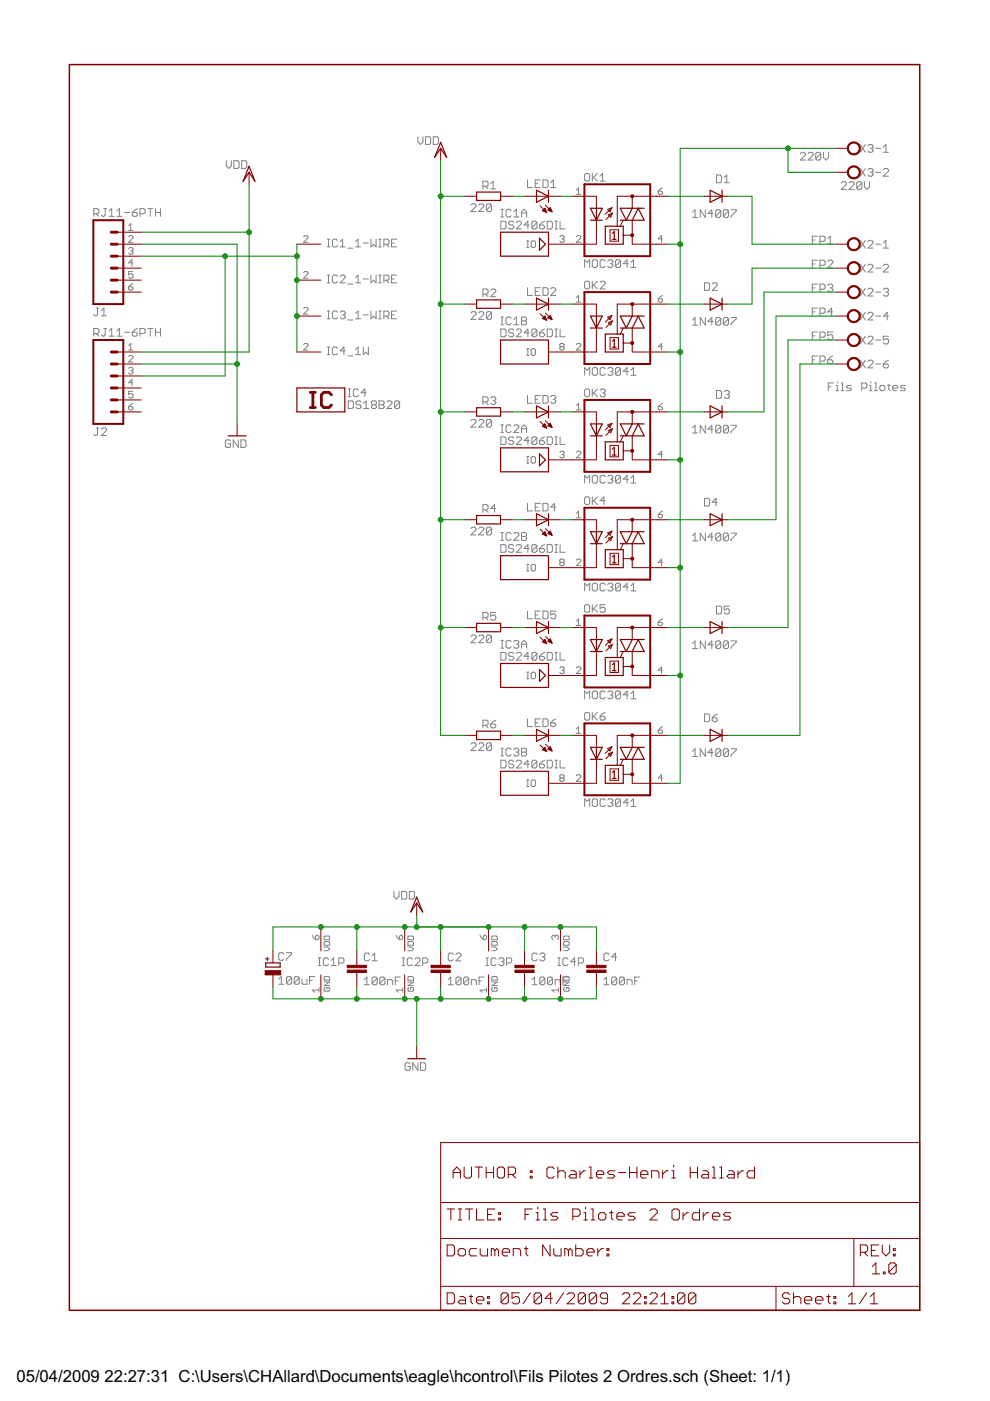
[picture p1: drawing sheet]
<svg xmlns="http://www.w3.org/2000/svg" width="210mm" height="297mm" viewBox="0 0 210 297" stroke-linecap="round" stroke-linejoin="round" font-family="sans-serif">
<defs><g id="words">
<g font-size="4">
<text x="3.5" y="292.9">05/04/2009</text>
<text x="22.2" y="292.9">22:27:31 C:\Users\CHAllard\Documents\eagle\hcontrol\Fils Pilotes 2 Ordres.sch (Sheet: 1/1)</text>
</g>
</g></defs>
<g fill="#808080" stroke="#808080" stroke-width=".21">
<path d="M124 55.1v1.6z"/>
<path d="M124 55.1l.5 .5z"/>
<path d="M125 55.1l-.5 .5z"/>
<path d="M125 55.1v1.6z"/>
<path d="M125.9 55.1h.5z"/>
<path d="M125.9 55.1l-.3 .3z"/>
<path d="M125.6 55.4v1z"/>
<path d="M125.6 56.4l.3 .3z"/>
<path d="M125.9 56.7h.5z"/>
<path d="M126.7 56.4l-.3 .3z"/>
<path d="M126.7 55.4v1z"/>
<path d="M126.4 55.1l.3 .3z"/>
<path d="M128 55.1l.3 .3z"/>
<path d="M127.5 55.1h.5z"/>
<path d="M127.5 55.1l-.3 .3z"/>
<path d="M127.2 55.4v1z"/>
<path d="M127.2 56.4l.3 .3z"/>
<path d="M127.5 56.7h.5z"/>
<path d="M128 56.7l.3-.3z"/>
<path d="M128.9 55.4l.2-.3z"/>
<path d="M129.1 55.1h.6z"/>
<path d="M129.7 55.1l.2 .3z"/>
<path d="M129.9 55.4v.2z"/>
<path d="M129.9 55.6l-.2 .3z"/>
<path d="M129.4 55.9h.3z"/>
<path d="M129.7 55.9l.2 .3z"/>
<path d="M129.9 56.2v.2z"/>
<path d="M129.9 56.4l-.2 .3z"/>
<path d="M129.1 56.7h.6z"/>
<path d="M128.9 56.4l.2 .3z"/>
<path d="M130.5 55.4v1z"/>
<path d="M130.5 55.4l.3-.3z"/>
<path d="M130.8 55.1h.5z"/>
<path d="M131.3 55.1l.3 .3z"/>
<path d="M131.6 55.4v1z"/>
<path d="M131.6 56.4l-.3 .3z"/>
<path d="M130.8 56.7h.5z"/>
<path d="M130.5 56.4l.3 .3z"/>
<path d="M130.5 56.4l1.1-1z"/>
<path d="M132.9 55.1v1.6z"/>
<path d="M132.9 55.1l-.8 .8z"/>
<path d="M132.1 55.9h1.1z"/>
<path d="M134.3 55.1l-.5 .5z"/>
<path d="M134.3 55.1v1.6z"/>
<path d="M133.8 56.7h1.1z"/>
<path d="M124 77.9v1.7z"/>
<path d="M124 77.9l.5 .6z"/>
<path d="M125 77.9l-.5 .6z"/>
<path d="M125 77.9v1.7z"/>
<path d="M125.9 77.9h.5z"/>
<path d="M125.9 77.9l-.3 .3z"/>
<path d="M125.6 78.2v1.1z"/>
<path d="M125.6 79.3l.3 .3z"/>
<path d="M125.9 79.6h.5z"/>
<path d="M126.7 79.3l-.3 .3z"/>
<path d="M126.7 78.2v1.1z"/>
<path d="M126.4 77.9l.3 .3z"/>
<path d="M128 77.9l.3 .3z"/>
<path d="M127.5 77.9h.5z"/>
<path d="M127.5 77.9l-.3 .3z"/>
<path d="M127.2 78.2v1.1z"/>
<path d="M127.2 79.3l.3 .3z"/>
<path d="M127.5 79.6h.5z"/>
<path d="M128 79.6l.3-.3z"/>
<path d="M128.9 78.2l.2-.3z"/>
<path d="M129.1 77.9h.6z"/>
<path d="M129.7 77.9l.2 .3z"/>
<path d="M129.9 78.2v.3z"/>
<path d="M129.9 78.5l-.2 .3z"/>
<path d="M129.4 78.8h.3z"/>
<path d="M129.7 78.8l.2 .2z"/>
<path d="M129.9 79v.3z"/>
<path d="M129.9 79.3l-.2 .3z"/>
<path d="M129.1 79.6h.6z"/>
<path d="M128.9 79.3l.2 .3z"/>
<path d="M130.5 78.2v1.1z"/>
<path d="M130.5 78.2l.3-.3z"/>
<path d="M130.8 77.9h.5z"/>
<path d="M131.3 77.9l.3 .3z"/>
<path d="M131.6 78.2v1.1z"/>
<path d="M131.6 79.3l-.3 .3z"/>
<path d="M130.8 79.6h.5z"/>
<path d="M130.5 79.3l.3 .3z"/>
<path d="M130.5 79.3l1.1-1.1z"/>
<path d="M132.9 77.9v1.7z"/>
<path d="M132.9 77.9l-.8 .9z"/>
<path d="M132.1 78.8h1.1z"/>
<path d="M134.3 77.9l-.5 .6z"/>
<path d="M134.3 77.9v1.7z"/>
<path d="M133.8 79.6h1.1z"/>
<path d="M99.8 44.9h1.1z"/>
<path d="M99.8 44.9l1.1-1.1z"/>
<path d="M100.9 43.5v.3z"/>
<path d="M100.7 43.2l.2 .3z"/>
<path d="M100.1 43.2h.6z"/>
<path d="M100.1 43.2l-.3 .3z"/>
<path d="M101.5 44.9h1.1z"/>
<path d="M101.5 44.9l1.1-1.1z"/>
<path d="M102.6 43.5v.3z"/>
<path d="M102.3 43.2l.3 .3z"/>
<path d="M101.8 43.2h.5z"/>
<path d="M101.8 43.2l-.3 .3z"/>
<path d="M103.1 43.5v1.1z"/>
<path d="M103.4 43.2l-.3 .3z"/>
<path d="M103.4 43.2h.5z"/>
<path d="M103.9 43.2l.3 .3z"/>
<path d="M104.2 43.5v1.1z"/>
<path d="M104.2 44.6l-.3 .3z"/>
<path d="M103.4 44.9h.5z"/>
<path d="M103.1 44.6l.3 .3z"/>
<path d="M103.1 44.6l1.1-1.1z"/>
<path d="M99.8 67.7h1.1z"/>
<path d="M100.9 66.6l-1.1 1.1z"/>
<path d="M100.9 66.4v.2z"/>
<path d="M100.7 66.1l.2 .3z"/>
<path d="M100.1 66.1h.6z"/>
<path d="M100.1 66.1l-.3 .3z"/>
<path d="M101.5 67.7h1.1z"/>
<path d="M102.6 66.6l-1.1 1.1z"/>
<path d="M102.6 66.4v.2z"/>
<path d="M102.3 66.1l.3 .3z"/>
<path d="M101.8 66.1h.5z"/>
<path d="M101.8 66.1l-.3 .3z"/>
<path d="M103.1 66.4v1z"/>
<path d="M103.4 66.1l-.3 .3z"/>
<path d="M103.4 66.1h.5z"/>
<path d="M103.9 66.1l.3 .3z"/>
<path d="M104.2 66.4v1z"/>
<path d="M104.2 67.4l-.3 .3z"/>
<path d="M103.4 67.7h.5z"/>
<path d="M103.1 67.4l.3 .3z"/>
<path d="M103.1 67.4l1.1-1z"/>
<path d="M146.8 45l.6-.5z"/>
<path d="M147.4 44.5v1.6z"/>
<path d="M146.8 46.1h1.1z"/>
<path d="M148.5 44.5v1.6z"/>
<path d="M148.5 44.5l1 1.6z"/>
<path d="M149.5 44.5v1.6z"/>
<path d="M150.9 44.5v1.6z"/>
<path d="M150.1 45.3l.8-.8z"/>
<path d="M150.1 45.3h1.1z"/>
<path d="M151.7 44.7v1.1z"/>
<path d="M151.7 44.7l.3-.2z"/>
<path d="M152 44.5h.5z"/>
<path d="M152.5 44.5l.3 .2z"/>
<path d="M152.8 44.7v1.1z"/>
<path d="M152.8 45.8l-.3 .3z"/>
<path d="M152 46.1h.5z"/>
<path d="M151.7 45.8l.3 .3z"/>
<path d="M152.8 44.7l-1.1 1.1z"/>
<path d="M153.4 44.7v1.1z"/>
<path d="M153.4 44.7l.2-.2z"/>
<path d="M153.6 44.5h.6z"/>
<path d="M154.2 44.5l.3 .2z"/>
<path d="M154.5 44.7v1.1z"/>
<path d="M154.5 45.8l-.3 .3z"/>
<path d="M153.6 46.1h.6z"/>
<path d="M153.4 45.8l.2 .3z"/>
<path d="M154.5 44.7l-1.1 1.1z"/>
<path d="M155 44.5h1.1z"/>
<path d="M156.1 44.5v.2z"/>
<path d="M155 45.8l1.1-1.1z"/>
<path d="M155 45.8v.3z"/>
<path d="M146.8 67.9l.6-.6z"/>
<path d="M147.4 67.3v1.6z"/>
<path d="M146.8 68.9h1.1z"/>
<path d="M148.5 67.3v1.6z"/>
<path d="M148.5 67.3l1 1.6z"/>
<path d="M149.5 67.3v1.6z"/>
<path d="M150.9 67.3v1.6z"/>
<path d="M150.1 68.1l.8-.8z"/>
<path d="M150.1 68.1h1.1z"/>
<path d="M151.7 67.6v1.1z"/>
<path d="M151.7 67.6l.3-.3z"/>
<path d="M152 67.3h.5z"/>
<path d="M152.5 67.3l.3 .3z"/>
<path d="M152.8 67.6v1.1z"/>
<path d="M152.5 68.9l.3-.2z"/>
<path d="M152 68.9h.5z"/>
<path d="M151.7 68.7l.3 .2z"/>
<path d="M152.8 67.6l-1.1 1.1z"/>
<path d="M153.4 67.6v1.1z"/>
<path d="M153.4 67.6l.2-.3z"/>
<path d="M153.6 67.3h.6z"/>
<path d="M154.2 67.3l.3 .3z"/>
<path d="M154.5 67.6v1.1z"/>
<path d="M154.2 68.9l.3-.2z"/>
<path d="M153.6 68.9h.6z"/>
<path d="M153.4 68.7l.2 .2z"/>
<path d="M154.5 67.6l-1.1 1.1z"/>
<path d="M155 67.3h1.1z"/>
<path d="M156.1 67.3v.3z"/>
<path d="M156.1 67.6l-1.1 1.1z"/>
<path d="M155 68.7v.2z"/>
<path d="M86.7 225.3l.3 .3z"/>
<path d="M86.1 225.3h.6z"/>
<path d="M86.1 225.3l-.2 .3z"/>
<path d="M85.9 225.6v1.1z"/>
<path d="M85.9 226.7l.2 .2z"/>
<path d="M86.1 226.9h.6z"/>
<path d="M86.7 226.9l.3-.2z"/>
<path d="M87 226.1v.6z"/>
<path d="M86.4 226.1h.6z"/>
<path d="M87.5 225.3v1.6z"/>
<path d="M87.5 225.3l1.1 1.6z"/>
<path d="M88.6 225.3v1.6z"/>
<path d="M89.2 225.3v1.6z"/>
<path d="M89.2 226.9h.8z"/>
<path d="M90 226.9l.3-.2z"/>
<path d="M90.3 225.6v1.1z"/>
<path d="M90 225.3l.3 .3z"/>
<path d="M89.2 225.3h.8z"/>
<path d="M124 100.8v1.6z"/>
<path d="M124 100.8l.5 .5z"/>
<path d="M125 100.8l-.5 .5z"/>
<path d="M125 100.8v1.6z"/>
<path d="M125.9 100.8h.5z"/>
<path d="M125.9 100.8l-.3 .3z"/>
<path d="M125.6 101.1v1.1z"/>
<path d="M125.6 102.2l.3 .2z"/>
<path d="M125.9 102.4h.5z"/>
<path d="M126.7 102.2l-.3 .2z"/>
<path d="M126.7 101.1v1.1z"/>
<path d="M126.4 100.8l.3 .3z"/>
<path d="M128 100.8l.3 .3z"/>
<path d="M127.5 100.8h.5z"/>
<path d="M127.5 100.8l-.3 .3z"/>
<path d="M127.2 101.1v1.1z"/>
<path d="M127.2 102.2l.3 .2z"/>
<path d="M127.5 102.4h.5z"/>
<path d="M128 102.4l.3-.2z"/>
<path d="M128.9 101.1l.2-.3z"/>
<path d="M129.1 100.8h.6z"/>
<path d="M129.7 100.8l.2 .3z"/>
<path d="M129.9 101.1v.2z"/>
<path d="M129.7 101.6l.2-.3z"/>
<path d="M129.4 101.6h.3z"/>
<path d="M129.7 101.6l.2 .3z"/>
<path d="M129.9 101.9v.3z"/>
<path d="M129.9 102.2l-.2 .2z"/>
<path d="M129.1 102.4h.6z"/>
<path d="M128.9 102.2l.2 .2z"/>
<path d="M130.5 101.1v1.1z"/>
<path d="M130.5 101.1l.3-.3z"/>
<path d="M130.8 100.8h.5z"/>
<path d="M131.3 100.8l.3 .3z"/>
<path d="M131.6 101.1v1.1z"/>
<path d="M131.6 102.2l-.3 .2z"/>
<path d="M130.8 102.4h.5z"/>
<path d="M130.5 102.2l.3 .2z"/>
<path d="M130.5 102.2l1.1-1.1z"/>
<path d="M132.9 100.8v1.6z"/>
<path d="M132.9 100.8l-.8 .8z"/>
<path d="M132.1 101.6h1.1z"/>
<path d="M134.3 100.8l-.5 .5z"/>
<path d="M134.3 100.8v1.6z"/>
<path d="M133.8 102.4h1.1z"/>
<path d="M124 123.7v1.6z"/>
<path d="M124 123.7l.5 .5z"/>
<path d="M124.5 124.2l.5-.5z"/>
<path d="M125 123.7v1.6z"/>
<path d="M125.9 123.7h.5z"/>
<path d="M125.9 123.7l-.3 .2z"/>
<path d="M125.6 123.9v1.1z"/>
<path d="M125.6 125l.3 .3z"/>
<path d="M125.9 125.3h.5z"/>
<path d="M126.7 125l-.3 .3z"/>
<path d="M126.7 123.9v1.1z"/>
<path d="M126.4 123.7l.3 .2z"/>
<path d="M128 123.7l.3 .2z"/>
<path d="M127.5 123.7h.5z"/>
<path d="M127.5 123.7l-.3 .2z"/>
<path d="M127.2 123.9v1.1z"/>
<path d="M127.2 125l.3 .3z"/>
<path d="M127.5 125.3h.5z"/>
<path d="M128 125.3l.3-.3z"/>
<path d="M128.9 123.9l.2-.2z"/>
<path d="M129.1 123.7h.6z"/>
<path d="M129.7 123.7l.2 .2z"/>
<path d="M129.9 123.9v.3z"/>
<path d="M129.9 124.2l-.2 .3z"/>
<path d="M129.4 124.5h.3z"/>
<path d="M129.7 124.5l.2 .2z"/>
<path d="M129.9 124.7v.3z"/>
<path d="M129.9 125l-.2 .3z"/>
<path d="M129.1 125.3h.6z"/>
<path d="M128.9 125l.2 .3z"/>
<path d="M130.5 123.9v1.1z"/>
<path d="M130.5 123.9l.3-.2z"/>
<path d="M130.8 123.7h.5z"/>
<path d="M131.3 123.7l.3 .2z"/>
<path d="M131.6 123.9v1.1z"/>
<path d="M131.6 125l-.3 .3z"/>
<path d="M130.8 125.3h.5z"/>
<path d="M130.5 125l.3 .3z"/>
<path d="M130.5 125l1.1-1.1z"/>
<path d="M132.9 123.7v1.6z"/>
<path d="M132.9 123.7l-.8 .8z"/>
<path d="M132.1 124.5h1.1z"/>
<path d="M133.8 124.2l.5-.5z"/>
<path d="M134.3 123.7v1.6z"/>
<path d="M133.8 125.3h1.1z"/>
<path d="M99.8 90.6h1.1z"/>
<path d="M99.8 90.6l1.1-1.1z"/>
<path d="M100.9 89.2v.3z"/>
<path d="M100.7 88.9l.2 .3z"/>
<path d="M100.1 88.9h.6z"/>
<path d="M99.8 89.2l.3-.3z"/>
<path d="M101.5 90.6h1.1z"/>
<path d="M101.5 90.6l1.1-1.1z"/>
<path d="M102.6 89.2v.3z"/>
<path d="M102.3 88.9l.3 .3z"/>
<path d="M101.8 88.9h.5z"/>
<path d="M101.5 89.2l.3-.3z"/>
<path d="M103.1 89.2v1.1z"/>
<path d="M103.1 89.2l.3-.3z"/>
<path d="M103.4 88.9h.5z"/>
<path d="M103.9 88.9l.3 .3z"/>
<path d="M104.2 89.2v1.1z"/>
<path d="M104.2 90.3l-.3 .3z"/>
<path d="M103.4 90.6h.5z"/>
<path d="M103.1 90.3l.3 .3z"/>
<path d="M104.2 89.2l-1.1 1.1z"/>
<path d="M99.8 113.4h1.1z"/>
<path d="M99.8 113.4l1.1-1.1z"/>
<path d="M100.9 112.1v.2z"/>
<path d="M100.7 111.8l.2 .3z"/>
<path d="M100.1 111.8h.6z"/>
<path d="M100.1 111.8l-.3 .3z"/>
<path d="M101.5 113.4h1.1z"/>
<path d="M101.5 113.4l1.1-1.1z"/>
<path d="M102.6 112.1v.2z"/>
<path d="M102.3 111.8l.3 .3z"/>
<path d="M101.8 111.8h.5z"/>
<path d="M101.5 112.1l.3-.3z"/>
<path d="M103.1 112.1v1.1z"/>
<path d="M103.1 112.1l.3-.3z"/>
<path d="M103.4 111.8h.5z"/>
<path d="M103.9 111.8l.3 .3z"/>
<path d="M104.2 112.1v1.1z"/>
<path d="M104.2 113.2l-.3 .2z"/>
<path d="M103.4 113.4h.5z"/>
<path d="M103.1 113.2l.3 .2z"/>
<path d="M104.2 112.1l-1.1 1.1z"/>
<path d="M147.4 90.2l-.6 .5z"/>
<path d="M147.4 90.2v1.6z"/>
<path d="M146.8 91.8h1.1z"/>
<path d="M148.5 90.2v1.6z"/>
<path d="M148.5 90.2l1 1.6z"/>
<path d="M149.5 90.2v1.6z"/>
<path d="M150.9 90.2v1.6z"/>
<path d="M150.9 90.2l-.8 .8z"/>
<path d="M150.1 91h1.1z"/>
<path d="M151.7 90.4v1.1z"/>
<path d="M152 90.2l-.3 .2z"/>
<path d="M152 90.2h.5z"/>
<path d="M152.5 90.2l.3 .2z"/>
<path d="M152.8 90.4v1.1z"/>
<path d="M152.8 91.5l-.3 .3z"/>
<path d="M152 91.8h.5z"/>
<path d="M151.7 91.5l.3 .3z"/>
<path d="M151.7 91.5l1.1-1.1z"/>
<path d="M153.4 90.4v1.1z"/>
<path d="M153.4 90.4l.2-.2z"/>
<path d="M153.6 90.2h.6z"/>
<path d="M154.2 90.2l.3 .2z"/>
<path d="M154.5 90.4v1.1z"/>
<path d="M154.5 91.5l-.3 .3z"/>
<path d="M153.6 91.8h.6z"/>
<path d="M153.4 91.5l.2 .3z"/>
<path d="M153.4 91.5l1.1-1.1z"/>
<path d="M155 90.2h1.1z"/>
<path d="M156.1 90.2v.2z"/>
<path d="M155 91.5l1.1-1.1z"/>
<path d="M155 91.5v.3z"/>
<path d="M147.4 113l-.6 .6z"/>
<path d="M147.4 113v1.7z"/>
<path d="M146.8 114.7h1.1z"/>
<path d="M148.5 113v1.7z"/>
<path d="M148.5 113l1 1.7z"/>
<path d="M149.5 113v1.7z"/>
<path d="M150.9 113v1.7z"/>
<path d="M150.9 113l-.8 .9z"/>
<path d="M150.1 113.9h1.1z"/>
<path d="M151.7 113.3v1.1z"/>
<path d="M152 113l-.3 .3z"/>
<path d="M152 113h.5z"/>
<path d="M152.5 113l.3 .3z"/>
<path d="M152.8 113.3v1.1z"/>
<path d="M152.8 114.4l-.3 .3z"/>
<path d="M152 114.7h.5z"/>
<path d="M151.7 114.4l.3 .3z"/>
<path d="M151.7 114.4l1.1-1.1z"/>
<path d="M153.4 113.3v1.1z"/>
<path d="M153.4 113.3l.2-.3z"/>
<path d="M153.6 113h.6z"/>
<path d="M154.2 113l.3 .3z"/>
<path d="M154.5 113.3v1.1z"/>
<path d="M154.5 114.4l-.3 .3z"/>
<path d="M153.6 114.7h.6z"/>
<path d="M153.4 114.4l.2 .3z"/>
<path d="M153.4 114.4l1.1-1.1z"/>
<path d="M155 113h1.1z"/>
<path d="M156.1 113v.3z"/>
<path d="M155 114.4l1.1-1.1z"/>
<path d="M155 114.4v.3z"/>
<path d="M124 146.5v1.6z"/>
<path d="M124 146.5l.5 .5z"/>
<path d="M124.5 147l.5-.5z"/>
<path d="M125 146.5v1.6z"/>
<path d="M125.9 146.5h.5z"/>
<path d="M125.6 146.8l.3-.3z"/>
<path d="M125.6 146.8v1.1z"/>
<path d="M125.6 147.9l.3 .2z"/>
<path d="M125.9 148.1h.5z"/>
<path d="M126.7 147.9l-.3 .2z"/>
<path d="M126.7 146.8v1.1z"/>
<path d="M126.4 146.5l.3 .3z"/>
<path d="M128 146.5l.3 .3z"/>
<path d="M127.5 146.5h.5z"/>
<path d="M127.5 146.5l-.3 .3z"/>
<path d="M127.2 146.8v1.1z"/>
<path d="M127.2 147.9l.3 .2z"/>
<path d="M127.5 148.1h.5z"/>
<path d="M128 148.1l.3-.2z"/>
<path d="M128.9 146.8l.2-.3z"/>
<path d="M129.1 146.5h.6z"/>
<path d="M129.7 146.5l.2 .3z"/>
<path d="M129.9 146.8v.2z"/>
<path d="M129.9 147l-.2 .3z"/>
<path d="M129.4 147.3h.3z"/>
<path d="M129.7 147.3l.2 .3z"/>
<path d="M129.9 147.6v.3z"/>
<path d="M129.9 147.9l-.2 .2z"/>
<path d="M129.1 148.1h.6z"/>
<path d="M128.9 147.9l.2 .2z"/>
<path d="M130.5 146.8v1.1z"/>
<path d="M130.5 146.8l.3-.3z"/>
<path d="M130.8 146.5h.5z"/>
<path d="M131.3 146.5l.3 .3z"/>
<path d="M131.6 146.8v1.1z"/>
<path d="M131.6 147.9l-.3 .2z"/>
<path d="M130.8 148.1h.5z"/>
<path d="M130.5 147.9l.3 .2z"/>
<path d="M131.6 146.8l-1.1 1.1z"/>
<path d="M132.9 146.5v1.6z"/>
<path d="M132.9 146.5l-.8 .8z"/>
<path d="M132.1 147.3h1.1z"/>
<path d="M133.8 147l.5-.5z"/>
<path d="M134.3 146.5v1.6z"/>
<path d="M133.8 148.1h1.1z"/>
<path d="M124 169.4v1.6z"/>
<path d="M124 169.4l.5 .5z"/>
<path d="M124.5 169.9l.5-.5z"/>
<path d="M125 169.4v1.6z"/>
<path d="M125.9 169.4h.5z"/>
<path d="M125.6 169.6l.3-.2z"/>
<path d="M125.6 169.6v1.1z"/>
<path d="M125.6 170.7l.3 .3z"/>
<path d="M125.9 171h.5z"/>
<path d="M126.4 171l.3-.3z"/>
<path d="M126.7 169.6v1.1z"/>
<path d="M126.4 169.4l.3 .2z"/>
<path d="M128 169.4l.3 .2z"/>
<path d="M127.5 169.4h.5z"/>
<path d="M127.5 169.4l-.3 .2z"/>
<path d="M127.2 169.6v1.1z"/>
<path d="M127.2 170.7l.3 .3z"/>
<path d="M127.5 171h.5z"/>
<path d="M128 171l.3-.3z"/>
<path d="M128.9 169.6l.2-.2z"/>
<path d="M129.1 169.4h.6z"/>
<path d="M129.7 169.4l.2 .2z"/>
<path d="M129.9 169.6v.3z"/>
<path d="M129.9 169.9l-.2 .3z"/>
<path d="M129.4 170.2h.3z"/>
<path d="M129.7 170.2l.2 .3z"/>
<path d="M129.9 170.5v.2z"/>
<path d="M129.7 171l.2-.3z"/>
<path d="M129.1 171h.6z"/>
<path d="M128.9 170.7l.2 .3z"/>
<path d="M130.5 169.6v1.1z"/>
<path d="M130.5 169.6l.3-.2z"/>
<path d="M130.8 169.4h.5z"/>
<path d="M131.3 169.4l.3 .2z"/>
<path d="M131.6 169.6v1.1z"/>
<path d="M131.6 170.7l-.3 .3z"/>
<path d="M130.8 171h.5z"/>
<path d="M130.5 170.7l.3 .3z"/>
<path d="M131.6 169.6l-1.1 1.1z"/>
<path d="M132.9 169.4v1.6z"/>
<path d="M132.9 169.4l-.8 .8z"/>
<path d="M132.1 170.2h1.1z"/>
<path d="M133.8 169.9l.5-.5z"/>
<path d="M134.3 169.4v1.6z"/>
<path d="M133.8 171h1.1z"/>
<path d="M99.8 136.3h1.1z"/>
<path d="M99.8 136.3l1.1-1.1z"/>
<path d="M100.9 134.9v.3z"/>
<path d="M100.7 134.6l.2 .3z"/>
<path d="M100.1 134.6h.6z"/>
<path d="M100.1 134.6l-.3 .3z"/>
<path d="M101.5 136.3h1.1z"/>
<path d="M101.5 136.3l1.1-1.1z"/>
<path d="M102.6 134.9v.3z"/>
<path d="M102.3 134.6l.3 .3z"/>
<path d="M101.8 134.6h.5z"/>
<path d="M101.8 134.6l-.3 .3z"/>
<path d="M103.1 134.9v1.1z"/>
<path d="M103.4 134.6l-.3 .3z"/>
<path d="M103.4 134.6h.5z"/>
<path d="M103.9 134.6l.3 .3z"/>
<path d="M104.2 134.9v1.1z"/>
<path d="M104.2 136l-.3 .3z"/>
<path d="M103.4 136.3h.5z"/>
<path d="M103.1 136l.3 .3z"/>
<path d="M103.1 136l1.1-1.1z"/>
<path d="M99.8 159.1h1.1z"/>
<path d="M99.8 159.1l1.1-1z"/>
<path d="M100.9 157.8v.3z"/>
<path d="M100.7 157.5l.2 .3z"/>
<path d="M100.1 157.5h.6z"/>
<path d="M100.1 157.5l-.3 .3z"/>
<path d="M101.5 159.1h1.1z"/>
<path d="M101.5 159.1l1.1-1z"/>
<path d="M102.6 157.8v.3z"/>
<path d="M102.3 157.5l.3 .3z"/>
<path d="M101.8 157.5h.5z"/>
<path d="M101.8 157.5l-.3 .3z"/>
<path d="M103.1 157.8v1.1z"/>
<path d="M103.1 157.8l.3-.3z"/>
<path d="M103.4 157.5h.5z"/>
<path d="M103.9 157.5l.3 .3z"/>
<path d="M104.2 157.8v1.1z"/>
<path d="M104.2 158.9l-.3 .2z"/>
<path d="M103.4 159.1h.5z"/>
<path d="M103.1 158.9l.3 .2z"/>
<path d="M103.1 158.9l1.1-1.1z"/>
<path d="M147.4 135.9l-.6 .5z"/>
<path d="M147.4 135.9v1.6z"/>
<path d="M146.8 137.5h1.1z"/>
<path d="M148.5 135.9v1.6z"/>
<path d="M148.5 135.9l1 1.6z"/>
<path d="M149.5 135.9v1.6z"/>
<path d="M150.9 135.9v1.6z"/>
<path d="M150.9 135.9l-.8 .8z"/>
<path d="M150.1 136.7h1.1z"/>
<path d="M151.7 136.2v1z"/>
<path d="M152 135.9l-.3 .3z"/>
<path d="M152 135.9h.5z"/>
<path d="M152.5 135.9l.3 .3z"/>
<path d="M152.8 136.2v1z"/>
<path d="M152.8 137.2l-.3 .3z"/>
<path d="M152 137.5h.5z"/>
<path d="M151.7 137.2l.3 .3z"/>
<path d="M151.7 137.2l1.1-1z"/>
<path d="M153.4 136.2v1z"/>
<path d="M153.4 136.2l.2-.3z"/>
<path d="M153.6 135.9h.6z"/>
<path d="M154.2 135.9l.3 .3z"/>
<path d="M154.5 136.2v1z"/>
<path d="M154.5 137.2l-.3 .3z"/>
<path d="M153.6 137.5h.6z"/>
<path d="M153.4 137.2l.2 .3z"/>
<path d="M153.4 137.2l1.1-1z"/>
<path d="M155 135.9h1.1z"/>
<path d="M156.1 135.9v.3z"/>
<path d="M155 137.2l1.1-1z"/>
<path d="M155 137.2v.3z"/>
<path d="M147.4 158.7l-.6 .6z"/>
<path d="M147.4 158.7v1.7z"/>
<path d="M146.8 160.4h1.1z"/>
<path d="M148.5 158.7v1.7z"/>
<path d="M148.5 158.7l1 1.7z"/>
<path d="M149.5 158.7v1.7z"/>
<path d="M150.9 158.7v1.7z"/>
<path d="M150.1 159.6l.8-.9z"/>
<path d="M150.1 159.6h1.1z"/>
<path d="M151.7 159v1.1z"/>
<path d="M151.7 159l.3-.3z"/>
<path d="M152 158.7h.5z"/>
<path d="M152.5 158.7l.3 .3z"/>
<path d="M152.8 159v1.1z"/>
<path d="M152.8 160.1l-.3 .3z"/>
<path d="M152 160.4h.5z"/>
<path d="M151.7 160.1l.3 .3z"/>
<path d="M152.8 159l-1.1 1.1z"/>
<path d="M153.4 159v1.1z"/>
<path d="M153.4 159l.2-.3z"/>
<path d="M153.6 158.7h.6z"/>
<path d="M154.2 158.7l.3 .3z"/>
<path d="M154.5 159v1.1z"/>
<path d="M154.5 160.1l-.3 .3z"/>
<path d="M153.6 160.4h.6z"/>
<path d="M153.4 160.1l.2 .3z"/>
<path d="M153.4 160.1l1.1-1.1z"/>
<path d="M155 158.7h1.1z"/>
<path d="M156.1 158.7v.3z"/>
<path d="M155 160.1l1.1-1.1z"/>
<path d="M155 160.1v.3z"/>
<path d="M106.2 46.9v1.6z"/>
<path d="M106.2 48.5h.8z"/>
<path d="M107 48.5l.3-.2z"/>
<path d="M107.3 47.2v1.1z"/>
<path d="M107 46.9l.3 .3z"/>
<path d="M106.2 46.9h.8z"/>
<path d="M108.6 46.9l.3 .3z"/>
<path d="M108.1 46.9h.5z"/>
<path d="M108.1 46.9l-.3 .3z"/>
<path d="M107.8 47.2v.2z"/>
<path d="M107.8 47.4l.3 .3z"/>
<path d="M108.1 47.7h.5z"/>
<path d="M108.6 47.7l.3 .3z"/>
<path d="M108.9 48v.3z"/>
<path d="M108.9 48.3l-.3 .2z"/>
<path d="M108.1 48.5h.5z"/>
<path d="M107.8 48.3l.3 .2z"/>
<path d="M109.5 48.5h1.1z"/>
<path d="M110.6 47.4l-1.1 1.1z"/>
<path d="M110.6 47.2v.2z"/>
<path d="M110.3 46.9l.3 .3z"/>
<path d="M109.7 46.9h.6z"/>
<path d="M109.7 46.9l-.2 .3z"/>
<path d="M111.9 46.9v1.6z"/>
<path d="M111.1 47.7l.8-.8z"/>
<path d="M111.1 47.7h1.1z"/>
<path d="M112.8 47.2v1.1z"/>
<path d="M113 46.9l-.2 .3z"/>
<path d="M113 46.9h.6z"/>
<path d="M113.6 46.9l.2 .3z"/>
<path d="M113.8 47.2v1.1z"/>
<path d="M113.8 48.3l-.2 .2z"/>
<path d="M113 48.5h.6z"/>
<path d="M112.8 48.3l.2 .2z"/>
<path d="M112.8 48.3l1-1.1z"/>
<path d="M114.9 47.2l.6-.3z"/>
<path d="M114.4 47.7l.5-.5z"/>
<path d="M114.4 47.7v.6z"/>
<path d="M114.4 48.3l.3 .2z"/>
<path d="M114.7 48.5h.5z"/>
<path d="M115.2 48.5l.3-.2z"/>
<path d="M115.5 48v.3z"/>
<path d="M115.2 47.7l.3 .3z"/>
<path d="M114.4 47.7h.8z"/>
<path d="M116 46.9v1.6z"/>
<path d="M116 48.5h.8z"/>
<path d="M116.8 48.5l.3-.2z"/>
<path d="M117.1 47.2v1.1z"/>
<path d="M116.8 46.9l.3 .3z"/>
<path d="M116 46.9h.8z"/>
<path d="M117.7 48.5h.5z"/>
<path d="M117.9 46.9v1.6z"/>
<path d="M117.7 46.9h.5z"/>
<path d="M118.7 46.9v1.6z"/>
<path d="M118.7 48.5h1.1z"/>
<path d="M106.2 69.8v1.6z"/>
<path d="M106.2 71.4h.8z"/>
<path d="M107 71.4l.3-.3z"/>
<path d="M107.3 70v1.1z"/>
<path d="M107 69.8l.3 .2z"/>
<path d="M106.2 69.8h.8z"/>
<path d="M108.6 69.8l.3 .2z"/>
<path d="M108.1 69.8h.5z"/>
<path d="M108.1 69.8l-.3 .2z"/>
<path d="M107.8 70v.3z"/>
<path d="M107.8 70.3l.3 .3z"/>
<path d="M108.1 70.6h.5z"/>
<path d="M108.6 70.6l.3 .2z"/>
<path d="M108.9 70.8v.3z"/>
<path d="M108.9 71.1l-.3 .3z"/>
<path d="M108.1 71.4h.5z"/>
<path d="M107.8 71.1l.3 .3z"/>
<path d="M109.5 71.4h1.1z"/>
<path d="M110.6 70.3l-1.1 1.1z"/>
<path d="M110.6 70v.3z"/>
<path d="M110.3 69.8l.3 .2z"/>
<path d="M109.7 69.8h.6z"/>
<path d="M109.7 69.8l-.2 .2z"/>
<path d="M111.9 69.8v1.6z"/>
<path d="M111.1 70.6l.8-.8z"/>
<path d="M111.1 70.6h1.1z"/>
<path d="M112.8 70v1.1z"/>
<path d="M113 69.8l-.2 .2z"/>
<path d="M113 69.8h.6z"/>
<path d="M113.6 69.8l.2 .2z"/>
<path d="M113.8 70v1.1z"/>
<path d="M113.6 71.4l.2-.3z"/>
<path d="M113 71.4h.6z"/>
<path d="M112.8 71.1l.2 .3z"/>
<path d="M112.8 71.1l1-1.1z"/>
<path d="M114.9 70l.6-.2z"/>
<path d="M114.4 70.6l.5-.6z"/>
<path d="M114.4 70.6v.5z"/>
<path d="M114.4 71.1l.3 .3z"/>
<path d="M114.7 71.4h.5z"/>
<path d="M115.2 71.4l.3-.3z"/>
<path d="M115.5 70.8v.3z"/>
<path d="M115.2 70.6l.3 .2z"/>
<path d="M114.4 70.6h.8z"/>
<path d="M116 69.8v1.6z"/>
<path d="M116 71.4h.8z"/>
<path d="M116.8 71.4l.3-.3z"/>
<path d="M117.1 70v1.1z"/>
<path d="M116.8 69.8l.3 .2z"/>
<path d="M116 69.8h.8z"/>
<path d="M117.7 71.4h.5z"/>
<path d="M117.9 69.8v1.6z"/>
<path d="M117.7 69.8h.5z"/>
<path d="M118.7 69.8v1.6z"/>
<path d="M118.7 71.4h1.1z"/>
<path d="M106.2 92.6v1.6z"/>
<path d="M106.2 94.2h.8z"/>
<path d="M107 94.2l.3-.2z"/>
<path d="M107.3 92.9v1.1z"/>
<path d="M107 92.6l.3 .3z"/>
<path d="M106.2 92.6h.8z"/>
<path d="M108.6 92.6l.3 .3z"/>
<path d="M108.1 92.6h.5z"/>
<path d="M107.8 92.9l.3-.3z"/>
<path d="M107.8 92.9v.3z"/>
<path d="M107.8 93.2l.3 .2z"/>
<path d="M108.1 93.4h.5z"/>
<path d="M108.6 93.4l.3 .3z"/>
<path d="M108.9 93.7v.3z"/>
<path d="M108.6 94.2l.3-.2z"/>
<path d="M108.1 94.2h.5z"/>
<path d="M107.8 94l.3 .2z"/>
<path d="M109.5 94.2h1.1z"/>
<path d="M110.6 93.2l-1.1 1z"/>
<path d="M110.6 92.9v.3z"/>
<path d="M110.3 92.6l.3 .3z"/>
<path d="M109.7 92.6h.6z"/>
<path d="M109.5 92.9l.2-.3z"/>
<path d="M111.9 92.6v1.6z"/>
<path d="M111.1 93.4l.8-.8z"/>
<path d="M111.1 93.4h1.1z"/>
<path d="M112.8 92.9v1.1z"/>
<path d="M112.8 92.9l.2-.3z"/>
<path d="M113 92.6h.6z"/>
<path d="M113.6 92.6l.2 .3z"/>
<path d="M113.8 92.9v1.1z"/>
<path d="M113.6 94.2l.2-.2z"/>
<path d="M113 94.2h.6z"/>
<path d="M112.8 94l.2 .2z"/>
<path d="M113.8 92.9l-1 1.1z"/>
<path d="M114.9 92.9l.6-.3z"/>
<path d="M114.9 92.9l-.5 .5z"/>
<path d="M114.4 93.4v.6z"/>
<path d="M114.4 94l.3 .2z"/>
<path d="M114.7 94.2h.5z"/>
<path d="M115.2 94.2l.3-.2z"/>
<path d="M115.5 93.7v.3z"/>
<path d="M115.2 93.4l.3 .3z"/>
<path d="M114.4 93.4h.8z"/>
<path d="M116 92.6v1.6z"/>
<path d="M116 94.2h.8z"/>
<path d="M116.8 94.2l.3-.2z"/>
<path d="M117.1 92.9v1.1z"/>
<path d="M116.8 92.6l.3 .3z"/>
<path d="M116 92.6h.8z"/>
<path d="M117.7 94.2h.5z"/>
<path d="M117.9 92.6v1.6z"/>
<path d="M117.7 92.6h.5z"/>
<path d="M118.7 92.6v1.6z"/>
<path d="M118.7 94.2h1.1z"/>
<path d="M106.2 115.5v1.6z"/>
<path d="M106.2 117.1h.8z"/>
<path d="M107 117.1l.3-.3z"/>
<path d="M107.3 115.7v1.1z"/>
<path d="M107 115.5l.3 .2z"/>
<path d="M106.2 115.5h.8z"/>
<path d="M108.6 115.5l.3 .2z"/>
<path d="M108.1 115.5h.5z"/>
<path d="M108.1 115.5l-.3 .2z"/>
<path d="M107.8 115.7v.3z"/>
<path d="M107.8 116l.3 .3z"/>
<path d="M108.1 116.3h.5z"/>
<path d="M108.6 116.3l.3 .3z"/>
<path d="M108.9 116.6v.2z"/>
<path d="M108.6 117.1l.3-.3z"/>
<path d="M108.1 117.1h.5z"/>
<path d="M107.8 116.8l.3 .3z"/>
<path d="M109.5 117.1h1.1z"/>
<path d="M110.6 116l-1.1 1.1z"/>
<path d="M110.6 115.7v.3z"/>
<path d="M110.3 115.5l.3 .2z"/>
<path d="M109.7 115.5h.6z"/>
<path d="M109.7 115.5l-.2 .2z"/>
<path d="M111.9 115.5v1.6z"/>
<path d="M111.9 115.5l-.8 .8z"/>
<path d="M111.1 116.3h1.1z"/>
<path d="M112.8 115.7v1.1z"/>
<path d="M113 115.5l-.2 .2z"/>
<path d="M113 115.5h.6z"/>
<path d="M113.6 115.5l.2 .2z"/>
<path d="M113.8 115.7v1.1z"/>
<path d="M113.6 117.1l.2-.3z"/>
<path d="M113 117.1h.6z"/>
<path d="M112.8 116.8l.2 .3z"/>
<path d="M113.8 115.7l-1 1.1z"/>
<path d="M114.9 115.7l.6-.2z"/>
<path d="M114.9 115.7l-.5 .6z"/>
<path d="M114.4 116.3v.5z"/>
<path d="M114.4 116.8l.3 .3z"/>
<path d="M114.7 117.1h.5z"/>
<path d="M115.2 117.1l.3-.3z"/>
<path d="M115.5 116.6v.2z"/>
<path d="M115.2 116.3l.3 .3z"/>
<path d="M114.4 116.3h.8z"/>
<path d="M116 115.5v1.6z"/>
<path d="M116 117.1h.8z"/>
<path d="M116.8 117.1l.3-.3z"/>
<path d="M117.1 115.7v1.1z"/>
<path d="M116.8 115.5l.3 .2z"/>
<path d="M116 115.5h.8z"/>
<path d="M117.7 117.1h.5z"/>
<path d="M117.9 115.5v1.6z"/>
<path d="M117.7 115.5h.5z"/>
<path d="M118.7 115.5v1.6z"/>
<path d="M118.7 117.1h1.1z"/>
<path d="M106.2 138.3v1.7z"/>
<path d="M106.2 140h.8z"/>
<path d="M107 140l.3-.3z"/>
<path d="M107.3 138.6v1.1z"/>
<path d="M107 138.3l.3 .3z"/>
<path d="M106.2 138.3h.8z"/>
<path d="M108.6 138.3l.3 .3z"/>
<path d="M108.1 138.3h.5z"/>
<path d="M108.1 138.3l-.3 .3z"/>
<path d="M107.8 138.6v.3z"/>
<path d="M107.8 138.9l.3 .2z"/>
<path d="M108.1 139.1h.5z"/>
<path d="M108.6 139.1l.3 .3z"/>
<path d="M108.9 139.4v.3z"/>
<path d="M108.6 140l.3-.3z"/>
<path d="M108.1 140h.5z"/>
<path d="M107.8 139.7l.3 .3z"/>
<path d="M109.5 140h1.1z"/>
<path d="M109.5 140l1.1-1.1z"/>
<path d="M110.6 138.6v.3z"/>
<path d="M110.3 138.3l.3 .3z"/>
<path d="M109.7 138.3h.6z"/>
<path d="M109.7 138.3l-.2 .3z"/>
<path d="M111.9 138.3v1.7z"/>
<path d="M111.9 138.3l-.8 .8z"/>
<path d="M111.1 139.1h1.1z"/>
<path d="M112.8 138.6v1.1z"/>
<path d="M113 138.3l-.2 .3z"/>
<path d="M113 138.3h.6z"/>
<path d="M113.6 138.3l.2 .3z"/>
<path d="M113.8 138.6v1.1z"/>
<path d="M113.6 140l.2-.3z"/>
<path d="M113 140h.6z"/>
<path d="M112.8 139.7l.2 .3z"/>
<path d="M112.8 139.7l1-1.1z"/>
<path d="M114.9 138.6l.6-.3z"/>
<path d="M114.4 139.1l.5-.5z"/>
<path d="M114.4 139.1v.6z"/>
<path d="M114.4 139.7l.3 .3z"/>
<path d="M114.7 140h.5z"/>
<path d="M115.2 140l.3-.3z"/>
<path d="M115.5 139.4v.3z"/>
<path d="M115.2 139.1l.3 .3z"/>
<path d="M114.4 139.1h.8z"/>
<path d="M116 138.3v1.7z"/>
<path d="M116 140h.8z"/>
<path d="M116.8 140l.3-.3z"/>
<path d="M117.1 138.6v1.1z"/>
<path d="M116.8 138.3l.3 .3z"/>
<path d="M116 138.3h.8z"/>
<path d="M117.7 140h.5z"/>
<path d="M117.9 138.3v1.7z"/>
<path d="M117.7 138.3h.5z"/>
<path d="M118.7 138.3v1.7z"/>
<path d="M118.7 140h1.1z"/>
<path d="M106.2 161.2v1.6z"/>
<path d="M106.2 162.8h.8z"/>
<path d="M107 162.8l.3-.3z"/>
<path d="M107.3 161.5v1z"/>
<path d="M107 161.2l.3 .3z"/>
<path d="M106.2 161.2h.8z"/>
<path d="M108.6 161.2l.3 .3z"/>
<path d="M108.1 161.2h.5z"/>
<path d="M108.1 161.2l-.3 .3z"/>
<path d="M107.8 161.5v.2z"/>
<path d="M107.8 161.7l.3 .3z"/>
<path d="M108.1 162h.5z"/>
<path d="M108.6 162l.3 .3z"/>
<path d="M108.9 162.3v.2z"/>
<path d="M108.9 162.5l-.3 .3z"/>
<path d="M108.1 162.8h.5z"/>
<path d="M107.8 162.5l.3 .3z"/>
<path d="M109.5 162.8h1.1z"/>
<path d="M109.5 162.8l1.1-1.1z"/>
<path d="M110.6 161.5v.2z"/>
<path d="M110.3 161.2l.3 .3z"/>
<path d="M109.7 161.2h.6z"/>
<path d="M109.7 161.2l-.2 .3z"/>
<path d="M111.9 161.2v1.6z"/>
<path d="M111.9 161.2l-.8 .8z"/>
<path d="M111.1 162h1.1z"/>
<path d="M112.8 161.5v1z"/>
<path d="M113 161.2l-.2 .3z"/>
<path d="M113 161.2h.6z"/>
<path d="M113.6 161.2l.2 .3z"/>
<path d="M113.8 161.5v1z"/>
<path d="M113.6 162.8l.2-.3z"/>
<path d="M113 162.8h.6z"/>
<path d="M112.8 162.5l.2 .3z"/>
<path d="M112.8 162.5l1-1z"/>
<path d="M114.9 161.5l.6-.3z"/>
<path d="M114.9 161.5l-.5 .5z"/>
<path d="M114.4 162v.5z"/>
<path d="M114.4 162.5l.3 .3z"/>
<path d="M114.7 162.8h.5z"/>
<path d="M115.2 162.8l.3-.3z"/>
<path d="M115.5 162.3v.2z"/>
<path d="M115.2 162l.3 .3z"/>
<path d="M114.4 162h.8z"/>
<path d="M116 161.2v1.6z"/>
<path d="M116 162.8h.8z"/>
<path d="M116.8 162.8l.3-.3z"/>
<path d="M117.1 161.5v1z"/>
<path d="M116.8 161.2l.3 .3z"/>
<path d="M116 161.2h.8z"/>
<path d="M117.7 162.8h.5z"/>
<path d="M117.9 161.2v1.6z"/>
<path d="M117.7 161.2h.5z"/>
<path d="M118.7 161.2v1.6z"/>
<path d="M118.7 162.8h1.1z"/>
<path d="M59.1 207.6l.5-.5z"/>
<path d="M59.6 207.1v1.6z"/>
<path d="M59.1 208.7h1.1z"/>
<path d="M60.7 207.3v1.1z"/>
<path d="M60.7 207.3l.3-.2z"/>
<path d="M61 207.1h.6z"/>
<path d="M61.6 207.1l.2 .2z"/>
<path d="M61.8 207.3v1.1z"/>
<path d="M61.8 208.4l-.2 .3z"/>
<path d="M61 208.7h.6z"/>
<path d="M60.7 208.4l.3 .3z"/>
<path d="M60.7 208.4l1.1-1.1z"/>
<path d="M62.4 207.3v1.1z"/>
<path d="M62.6 207.1l-.2 .2z"/>
<path d="M62.6 207.1h.6z"/>
<path d="M63.2 207.1l.3 .2z"/>
<path d="M63.5 207.3v1.1z"/>
<path d="M63.5 208.4l-.3 .3z"/>
<path d="M62.6 208.7h.6z"/>
<path d="M62.4 208.4l.2 .3z"/>
<path d="M62.4 208.4l1.1-1.1z"/>
<path d="M64 207.6v.8z"/>
<path d="M64 208.4l.3 .3z"/>
<path d="M64.3 208.7h.8z"/>
<path d="M65.1 207.6v1.1z"/>
<path d="M65.6 207.1v1.6z"/>
<path d="M65.6 207.1h1.1z"/>
<path d="M65.6 207.9h.6z"/>
<path d="M77.8 207.2l-.5 .5z"/>
<path d="M77.8 207.2v1.6z"/>
<path d="M77.3 208.8h1z"/>
<path d="M78.9 207.4v1.1z"/>
<path d="M78.9 207.4l.3-.2z"/>
<path d="M79.2 207.2h.5z"/>
<path d="M79.7 207.2l.3 .2z"/>
<path d="M80 207.4v1.1z"/>
<path d="M80 208.5l-.3 .3z"/>
<path d="M79.2 208.8h.5z"/>
<path d="M78.9 208.5l.3 .3z"/>
<path d="M78.9 208.5l1.1-1.1z"/>
<path d="M80.5 207.4v1.1z"/>
<path d="M80.5 207.4l.3-.2z"/>
<path d="M80.8 207.2h.5z"/>
<path d="M81.3 207.2l.3 .2z"/>
<path d="M81.6 207.4v1.1z"/>
<path d="M81.6 208.5l-.3 .3z"/>
<path d="M80.8 208.8h.5z"/>
<path d="M80.5 208.5l.3 .3z"/>
<path d="M80.5 208.5l1.1-1.1z"/>
<path d="M82.2 207.7v1.1z"/>
<path d="M82.2 207.7h.8z"/>
<path d="M83 207.7l.2 .3z"/>
<path d="M83.2 208v.8z"/>
<path d="M83.8 207.2v1.6z"/>
<path d="M83.8 207.2h1.1z"/>
<path d="M83.8 208h.5z"/>
<path d="M95.6 207.2l-.6 .5z"/>
<path d="M95.6 207.2v1.6z"/>
<path d="M95 208.8h1.1z"/>
<path d="M96.7 207.4v1.1z"/>
<path d="M96.7 207.4l.2-.2z"/>
<path d="M96.9 207.2h.6z"/>
<path d="M97.5 207.2l.2 .2z"/>
<path d="M97.7 207.4v1.1z"/>
<path d="M97.7 208.5l-.2 .3z"/>
<path d="M96.9 208.8h.6z"/>
<path d="M96.7 208.5l.2 .3z"/>
<path d="M96.7 208.5l1-1.1z"/>
<path d="M98.3 207.4v1.1z"/>
<path d="M98.3 207.4l.3-.2z"/>
<path d="M98.6 207.2h.5z"/>
<path d="M99.1 207.2l.3 .2z"/>
<path d="M99.4 207.4v1.1z"/>
<path d="M99.4 208.5l-.3 .3z"/>
<path d="M98.6 208.8h.5z"/>
<path d="M98.3 208.5l.3 .3z"/>
<path d="M98.3 208.5l1.1-1.1z"/>
<path d="M99.9 207.7v1.1z"/>
<path d="M99.9 207.7h.9z"/>
<path d="M100.8 207.7l.2 .3z"/>
<path d="M101 208v.8z"/>
<path d="M101.6 207.2v1.6z"/>
<path d="M101.6 207.2h1.1z"/>
<path d="M101.6 208h.5z"/>
<path d="M112.8 207.7l.5-.5z"/>
<path d="M113.3 207.2v1.6z"/>
<path d="M112.8 208.8h1.1z"/>
<path d="M114.4 207.4v1.1z"/>
<path d="M114.7 207.2l-.3 .2z"/>
<path d="M114.7 207.2h.6z"/>
<path d="M115.3 207.2l.2 .2z"/>
<path d="M115.5 207.4v1.1z"/>
<path d="M115.5 208.5l-.2 .3z"/>
<path d="M114.7 208.8h.6z"/>
<path d="M114.4 208.5l.3 .3z"/>
<path d="M114.4 208.5l1.1-1.1z"/>
<path d="M116.1 207.4v1.1z"/>
<path d="M116.1 207.4l.3-.2z"/>
<path d="M116.4 207.2h.5z"/>
<path d="M116.9 207.2l.3 .2z"/>
<path d="M117.2 207.4v1.1z"/>
<path d="M117.2 208.5l-.3 .3z"/>
<path d="M116.4 208.8h.5z"/>
<path d="M116.1 208.5l.3 .3z"/>
<path d="M116.1 208.5l1.1-1.1z"/>
<path d="M117.7 207.7v1.1z"/>
<path d="M117.7 207.7h.8z"/>
<path d="M118.5 207.7l.3 .3z"/>
<path d="M118.8 208v.8z"/>
<path d="M119.4 207.2v1.6z"/>
<path d="M119.4 207.2h1z"/>
<path d="M119.4 208h.5z"/>
<path d="M48.6 93.3l.3 .2z"/>
<path d="M48.1 93.3h.5z"/>
<path d="M47.8 93.5l.3-.2z"/>
<path d="M47.8 93.5v1.1z"/>
<path d="M47.8 94.6l.3 .3z"/>
<path d="M48.1 94.9h.5z"/>
<path d="M48.6 94.9l.3-.3z"/>
<path d="M48.9 94.1v.5z"/>
<path d="M48.3 94.1h.6z"/>
<path d="M49.4 93.3v1.6z"/>
<path d="M49.4 93.3l1.1 1.6z"/>
<path d="M50.5 93.3v1.6z"/>
<path d="M51.1 93.3v1.6z"/>
<path d="M51.1 94.9h.8z"/>
<path d="M51.9 94.9l.3-.3z"/>
<path d="M52.2 93.5v1.1z"/>
<path d="M51.9 93.3l.3 .2z"/>
<path d="M51.1 93.3h.8z"/>
<path d="M175.6 81.2v1.6z"/>
<path d="M175.6 81.2h1.1z"/>
<path d="M175.6 82h.6z"/>
<path d="M177.3 81.7h.2z"/>
<path d="M177.5 81.7v1.1z"/>
<path d="M177.3 82.8h.5z"/>
<path d="M177.5 80.9v.3z"/>
<path d="M178.4 81.2h.2z"/>
<path d="M178.6 81.2v1.6z"/>
<path d="M178.4 82.8h.5z"/>
<path d="M179.5 82.8h.8z"/>
<path d="M180.3 82.8l.2-.3z"/>
<path d="M180.3 82.3l.2 .2z"/>
<path d="M179.7 82.3h.6z"/>
<path d="M179.5 82l.2 .3z"/>
<path d="M179.7 81.7l-.2 .3z"/>
<path d="M179.7 81.7h.8z"/>
<path d="M182.7 81.2v1.6z"/>
<path d="M182.7 81.2h.8z"/>
<path d="M183.5 81.2l.3 .2z"/>
<path d="M183.8 81.4v.6z"/>
<path d="M183.8 82l-.3 .3z"/>
<path d="M182.7 82.3h.8z"/>
<path d="M184.4 81.7h.2z"/>
<path d="M184.6 81.7v1.1z"/>
<path d="M184.4 82.8h.5z"/>
<path d="M184.6 80.9v.3z"/>
<path d="M185.4 81.2h.3z"/>
<path d="M185.7 81.2v1.6z"/>
<path d="M185.4 82.8h.6z"/>
<path d="M186.8 82.8h.5z"/>
<path d="M187.3 82.8l.3-.3z"/>
<path d="M187.6 82v.5z"/>
<path d="M187.3 81.7l.3 .3z"/>
<path d="M186.8 81.7h.5z"/>
<path d="M186.8 81.7l-.3 .3z"/>
<path d="M186.5 82v.5z"/>
<path d="M186.5 82.5l.3 .3z"/>
<path d="M188.4 81.4v1.1z"/>
<path d="M188.4 82.5l.3 .3z"/>
<path d="M188.2 81.7h.5z"/>
<path d="M189.5 82.8h.6z"/>
<path d="M189.3 82.5l.2 .3z"/>
<path d="M189.3 82v.5z"/>
<path d="M189.5 81.7l-.2 .3z"/>
<path d="M189.5 81.7h.6z"/>
<path d="M190.1 81.7l.3 .3z"/>
<path d="M190.4 82v.3z"/>
<path d="M189.3 82.3h1.1z"/>
<path d="M190.9 82.8h.8z"/>
<path d="M191.7 82.8l.3-.3z"/>
<path d="M191.7 82.3l.3 .2z"/>
<path d="M191.2 82.3h.5z"/>
<path d="M190.9 82l.3 .3z"/>
<path d="M190.9 82l.3-.3z"/>
<path d="M191.2 81.7h.8z"/>
<path d="M178.4 40.2h1.1z"/>
<path d="M178.4 40.2l1.1-1.1z"/>
<path d="M179.5 38.8v.3z"/>
<path d="M179.2 38.5l.3 .3z"/>
<path d="M178.6 38.5h.6z"/>
<path d="M178.4 38.8l.2-.3z"/>
<path d="M180 40.2h1.1z"/>
<path d="M180 40.2l1.1-1.1z"/>
<path d="M181.1 38.8v.3z"/>
<path d="M180.8 38.5l.3 .3z"/>
<path d="M180.3 38.5h.5z"/>
<path d="M180.3 38.5l-.3 .3z"/>
<path d="M181.7 38.8v1.1z"/>
<path d="M181.9 38.5l-.2 .3z"/>
<path d="M181.9 38.5h.6z"/>
<path d="M182.5 38.5l.2 .3z"/>
<path d="M182.7 38.8v1.1z"/>
<path d="M182.7 39.9l-.2 .3z"/>
<path d="M181.9 40.2h.6z"/>
<path d="M181.7 39.9l.2 .3z"/>
<path d="M181.7 39.9l1-1.1z"/>
<path d="M183.3 38.5v1.1z"/>
<path d="M183.3 39.6l.5 .6z"/>
<path d="M184.4 39.6l-.6 .6z"/>
<path d="M184.4 38.5v1.1z"/>
<path d="M83.5 189v1.1z"/>
<path d="M83.5 190.1l.6 .5z"/>
<path d="M84.1 190.6l.5-.5z"/>
<path d="M84.6 189v1.1z"/>
<path d="M85.2 189v1.6z"/>
<path d="M85.2 190.6h.8z"/>
<path d="M86 190.6l.2-.2z"/>
<path d="M86.2 189.3v1.1z"/>
<path d="M86 189l.2 .3z"/>
<path d="M85.2 189h.8z"/>
<path d="M86.8 189v1.6z"/>
<path d="M86.8 190.6h.8z"/>
<path d="M87.6 190.6l.3-.2z"/>
<path d="M87.9 189.3v1.1z"/>
<path d="M87.6 189l.3 .3z"/>
<path d="M86.8 189h.8z"/>
<path d="M48 34.1v1.1z"/>
<path d="M48 35.2l.5 .5z"/>
<path d="M49 35.2l-.5 .5z"/>
<path d="M49 34.1v1.1z"/>
<path d="M49.6 34.1v1.6z"/>
<path d="M49.6 35.7h.8z"/>
<path d="M50.4 35.7l.3-.3z"/>
<path d="M50.7 34.4v1z"/>
<path d="M50.4 34.1l.3 .3z"/>
<path d="M49.6 34.1h.8z"/>
<path d="M51.2 34.1v1.6z"/>
<path d="M51.2 35.7h.8z"/>
<path d="M52 35.7l.3-.3z"/>
<path d="M52.3 34.4v1z"/>
<path d="M52 34.1l.3 .3z"/>
<path d="M51.2 34.1h.8z"/>
<path d="M88.6 29v1.1z"/>
<path d="M88.6 30.1l.5 .5z"/>
<path d="M89.1 30.6l.6-.5z"/>
<path d="M89.7 29v1.1z"/>
<path d="M90.2 29v1.6z"/>
<path d="M90.2 30.6h.8z"/>
<path d="M91.3 30.4l-.3 .2z"/>
<path d="M91.3 29.3v1.1z"/>
<path d="M91 29l.3 .3z"/>
<path d="M90.2 29h.8z"/>
<path d="M91.9 29v1.6z"/>
<path d="M91.9 30.6h.8z"/>
<path d="M92.9 30.4l-.2 .2z"/>
<path d="M92.9 29.3v1.1z"/>
<path d="M92.7 29l.2 .3z"/>
<path d="M91.9 29h.8z"/>
<path d="M73.8 85v1.6z"/>
<path d="M73.8 86.6h.8z"/>
<path d="M74.6 86.6l.3-.2z"/>
<path d="M74.9 85.3v1.1z"/>
<path d="M74.6 85l.3 .3z"/>
<path d="M73.8 85h.8z"/>
<path d="M76.3 85l.2 .3z"/>
<path d="M75.7 85h.6z"/>
<path d="M75.5 85.3l.2-.3z"/>
<path d="M75.5 85.3v.2z"/>
<path d="M75.5 85.5l.2 .3z"/>
<path d="M75.7 85.8h.6z"/>
<path d="M76.3 85.8l.2 .3z"/>
<path d="M76.5 86.1v.3z"/>
<path d="M76.5 86.4l-.2 .2z"/>
<path d="M75.7 86.6h.6z"/>
<path d="M75.5 86.4l.2 .2z"/>
<path d="M77.1 85.5l.5-.5z"/>
<path d="M77.6 85v1.6z"/>
<path d="M77.1 86.6h1.1z"/>
<path d="M78.7 85.3l.3-.3z"/>
<path d="M79 85h.5z"/>
<path d="M79.5 85l.3 .3z"/>
<path d="M79.8 85.3v.2z"/>
<path d="M79.8 85.5l-.3 .3z"/>
<path d="M79.5 85.8l.3 .3z"/>
<path d="M79.8 86.1v.3z"/>
<path d="M79.5 86.6l.3-.2z"/>
<path d="M79 86.6h.5z"/>
<path d="M78.7 86.4l.3 .2z"/>
<path d="M78.7 86.1v.3z"/>
<path d="M78.7 86.1l.3-.3z"/>
<path d="M78.7 85.5l.3 .3z"/>
<path d="M78.7 85.3v.2z"/>
<path d="M79 85.8h.5z"/>
<path d="M80.4 85v1.6z"/>
<path d="M80.4 85h.8z"/>
<path d="M81.2 85l.2 .3z"/>
<path d="M81.4 85.3v.2z"/>
<path d="M81.4 85.5l-.2 .3z"/>
<path d="M81.2 85.8l.2 .3z"/>
<path d="M81.4 86.1v.3z"/>
<path d="M81.4 86.4l-.2 .2z"/>
<path d="M80.4 86.6h.8z"/>
<path d="M80.4 85.8h.8z"/>
<path d="M82 86.6h1.1z"/>
<path d="M82 86.6l1.1-1.1z"/>
<path d="M83.1 85.3v.2z"/>
<path d="M82.8 85l.3 .3z"/>
<path d="M82.3 85h.5z"/>
<path d="M82 85.3l.3-.3z"/>
<path d="M83.7 85.3v1.1z"/>
<path d="M83.7 85.3l.2-.3z"/>
<path d="M83.9 85h.6z"/>
<path d="M84.5 85l.2 .3z"/>
<path d="M84.7 85.3v1.1z"/>
<path d="M84.5 86.6l.2-.2z"/>
<path d="M83.9 86.6h.6z"/>
<path d="M83.7 86.4l.2 .2z"/>
<path d="M84.7 85.3l-1 1.1z"/>
<path d="M128 207.7l.6-.5z"/>
<path d="M128.6 207.2v1.6z"/>
<path d="M128 208.8h1.1z"/>
<path d="M129.7 207.4v1.1z"/>
<path d="M129.7 207.4l.2-.2z"/>
<path d="M129.9 207.2h.6z"/>
<path d="M130.5 207.2l.3 .2z"/>
<path d="M130.8 207.4v1.1z"/>
<path d="M130.8 208.5l-.3 .3z"/>
<path d="M129.9 208.8h.6z"/>
<path d="M129.7 208.5l.2 .3z"/>
<path d="M129.7 208.5l1.1-1.1z"/>
<path d="M131.3 207.4v1.1z"/>
<path d="M131.3 207.4l.3-.2z"/>
<path d="M131.6 207.2h.5z"/>
<path d="M132.1 207.2l.3 .2z"/>
<path d="M132.4 207.4v1.1z"/>
<path d="M132.4 208.5l-.3 .3z"/>
<path d="M131.6 208.8h.5z"/>
<path d="M131.3 208.5l.3 .3z"/>
<path d="M131.3 208.5l1.1-1.1z"/>
<path d="M132.9 207.7v1.1z"/>
<path d="M132.9 207.7h.9z"/>
<path d="M133.8 207.7l.2 .3z"/>
<path d="M134 208v.8z"/>
<path d="M134.6 207.2v1.6z"/>
<path d="M134.6 207.2h1.1z"/>
<path d="M134.6 208h.5z"/>
<path d="M19.9 44.2v1.7z"/>
<path d="M19.9 44.2h.8z"/>
<path d="M20.7 44.2l.3 .3z"/>
<path d="M21 44.5v.5z"/>
<path d="M21 45l-.3 .3z"/>
<path d="M19.9 45.3h.8z"/>
<path d="M20.4 45.3l.6 .6z"/>
<path d="M21.5 45.6l.3 .3z"/>
<path d="M21.8 45.9h.2z"/>
<path d="M22 45.9l.3-.3z"/>
<path d="M22.3 44.2v1.4z"/>
<path d="M22 44.2h.6z"/>
<path d="M23.1 44.8l.6-.6z"/>
<path d="M23.7 44.2v1.7z"/>
<path d="M23.1 45.9h1.1z"/>
<path d="M24.8 44.8l.5-.6z"/>
<path d="M25.3 44.2v1.7z"/>
<path d="M24.8 45.9h1.1z"/>
<path d="M26.4 45h1.1z"/>
<path d="M28.6 44.5l.5-.3z"/>
<path d="M28 45l.6-.5z"/>
<path d="M28 45v.6z"/>
<path d="M28 45.6l.3 .3z"/>
<path d="M28.3 45.9h.6z"/>
<path d="M29.1 45.6l-.2 .3z"/>
<path d="M29.1 45.3v.3z"/>
<path d="M28.9 45l.2 .3z"/>
<path d="M28 45h.9z"/>
<path d="M29.7 44.2v1.7z"/>
<path d="M29.7 44.2h.8z"/>
<path d="M30.5 44.2l.3 .3z"/>
<path d="M30.8 44.5v.5z"/>
<path d="M30.8 45l-.3 .3z"/>
<path d="M29.7 45.3h.8z"/>
<path d="M31.9 44.2v1.7z"/>
<path d="M31.3 44.2h1.1z"/>
<path d="M33 44.2v1.7z"/>
<path d="M33 45h1z"/>
<path d="M34 44.2v1.7z"/>
<path d="M19.9 69.6v1.7z"/>
<path d="M19.9 69.6h.8z"/>
<path d="M20.7 69.6l.3 .3z"/>
<path d="M21 69.9v.5z"/>
<path d="M21 70.4l-.3 .3z"/>
<path d="M19.9 70.7h.8z"/>
<path d="M20.4 70.7l.6 .6z"/>
<path d="M21.5 71l.3 .3z"/>
<path d="M21.8 71.3h.2z"/>
<path d="M22.3 71l-.3 .3z"/>
<path d="M22.3 69.6v1.4z"/>
<path d="M22 69.6h.6z"/>
<path d="M23.1 70.2l.6-.6z"/>
<path d="M23.7 69.6v1.7z"/>
<path d="M23.1 71.3h1.1z"/>
<path d="M24.8 70.2l.5-.6z"/>
<path d="M25.3 69.6v1.7z"/>
<path d="M24.8 71.3h1.1z"/>
<path d="M26.4 70.4h1.1z"/>
<path d="M28.6 69.9l.5-.3z"/>
<path d="M28 70.4l.6-.5z"/>
<path d="M28 70.4v.6z"/>
<path d="M28 71l.3 .3z"/>
<path d="M28.3 71.3h.6z"/>
<path d="M29.1 71l-.2 .3z"/>
<path d="M29.1 70.7v.3z"/>
<path d="M28.9 70.4l.2 .3z"/>
<path d="M28 70.4h.9z"/>
<path d="M29.7 69.6v1.7z"/>
<path d="M29.7 69.6h.8z"/>
<path d="M30.5 69.6l.3 .3z"/>
<path d="M30.8 69.9v.5z"/>
<path d="M30.8 70.4l-.3 .3z"/>
<path d="M29.7 70.7h.8z"/>
<path d="M31.9 69.6v1.7z"/>
<path d="M31.3 69.6h1.1z"/>
<path d="M33 69.6v1.7z"/>
<path d="M33 70.4h1z"/>
<path d="M34 69.6v1.7z"/>
<path d="M122.2 40.3l.5-.5z"/>
<path d="M122.7 39.8v1.4z"/>
<path d="M122.2 41.2h.9z"/>
<path d="M122.2 51.4h.9z"/>
<path d="M122.2 51.4l.9-1z"/>
<path d="M123.1 50.2v.2z"/>
<path d="M122.9 50l.2 .2z"/>
<path d="M122.4 50h.5z"/>
<path d="M122.4 50l-.2 .2z"/>
<path d="M140.3 50v1.4z"/>
<path d="M140.3 50l-.7 .7z"/>
<path d="M139.6 50.7h.9z"/>
<path d="M140 40l.5-.2z"/>
<path d="M140 40l-.4 .5z"/>
<path d="M139.6 40.5v.5z"/>
<path d="M139.6 41l.2 .2z"/>
<path d="M139.8 41.2h.5z"/>
<path d="M140.3 41.2l.2-.2z"/>
<path d="M140.5 40.7v.3z"/>
<path d="M140.3 40.5l.2 .2z"/>
<path d="M139.6 40.5h.7z"/>
<path d="M124.2 36.8h.6z"/>
<path d="M124.2 36.8l-.2 .2z"/>
<path d="M124 37v1.1z"/>
<path d="M124 38.1l.2 .3z"/>
<path d="M124.2 38.4h.6z"/>
<path d="M124.8 38.4l.2-.3z"/>
<path d="M125 37v1.1z"/>
<path d="M124.8 36.8l.2 .2z"/>
<path d="M125.6 36.8v1.6z"/>
<path d="M125.6 37.8l1.1-1z"/>
<path d="M125.9 37.6l.8 .8z"/>
<path d="M127.8 36.8l-.6 .5z"/>
<path d="M127.8 36.8v1.6z"/>
<path d="M127.2 38.4h1.1z"/>
<path d="M122.2 63.1l.5-.4z"/>
<path d="M122.7 62.7v1.4z"/>
<path d="M122.2 64.1h.9z"/>
<path d="M122.2 74.2h.9z"/>
<path d="M122.2 74.2l.9-.9z"/>
<path d="M123.1 73v.3z"/>
<path d="M122.9 72.8l.2 .2z"/>
<path d="M122.4 72.8h.5z"/>
<path d="M122.4 72.8l-.2 .2z"/>
<path d="M140.3 72.8v1.4z"/>
<path d="M140.3 72.8l-.7 .7z"/>
<path d="M139.6 73.5h.9z"/>
<path d="M140 62.9l.5-.2z"/>
<path d="M140 62.9l-.4 .5z"/>
<path d="M139.6 63.4v.4z"/>
<path d="M139.6 63.8l.2 .3z"/>
<path d="M139.8 64.1h.5z"/>
<path d="M140.3 64.1l.2-.3z"/>
<path d="M140.5 63.6v.2z"/>
<path d="M140.3 63.4l.2 .2z"/>
<path d="M139.6 63.4h.7z"/>
<path d="M124.2 59.6h.6z"/>
<path d="M124.2 59.6l-.2 .3z"/>
<path d="M124 59.9v1.1z"/>
<path d="M124 61l.2 .3z"/>
<path d="M124.2 61.3h.6z"/>
<path d="M124.8 61.3l.2-.3z"/>
<path d="M125 59.9v1.1z"/>
<path d="M124.8 59.6l.2 .3z"/>
<path d="M125.6 59.6v1.7z"/>
<path d="M125.6 60.7l1.1-1.1z"/>
<path d="M125.9 60.4l.8 .9z"/>
<path d="M127.2 61.3h1.1z"/>
<path d="M127.2 61.3l1.1-1.1z"/>
<path d="M128.3 59.9v.3z"/>
<path d="M128 59.6l.3 .3z"/>
<path d="M127.5 59.6h.5z"/>
<path d="M127.5 59.6l-.3 .3z"/>
<path d="M111.8 38.1v1.7z"/>
<path d="M111.8 39.8h1.1z"/>
<path d="M113.5 38.1h1.1z"/>
<path d="M113.5 38.1v1.7z"/>
<path d="M113.5 39.8h1.1z"/>
<path d="M113.5 38.9h.5z"/>
<path d="M115.1 38.1v1.7z"/>
<path d="M115.1 39.8h.8z"/>
<path d="M115.9 39.8l.3-.3z"/>
<path d="M116.2 38.4v1.1z"/>
<path d="M115.9 38.1l.3 .3z"/>
<path d="M115.1 38.1h.8z"/>
<path d="M116.8 38.7l.5-.6z"/>
<path d="M117.3 38.1v1.7z"/>
<path d="M116.8 39.8h1z"/>
<path d="M111.8 61v1.6z"/>
<path d="M111.8 62.6h1.1z"/>
<path d="M113.5 61h1.1z"/>
<path d="M113.5 61v1.6z"/>
<path d="M113.5 62.6h1.1z"/>
<path d="M113.5 61.8h.5z"/>
<path d="M115.1 61v1.6z"/>
<path d="M115.1 62.6h.8z"/>
<path d="M115.9 62.6l.3-.2z"/>
<path d="M116.2 61.3v1.1z"/>
<path d="M115.9 61l.3 .3z"/>
<path d="M115.1 61h.8z"/>
<path d="M116.8 62.6h1z"/>
<path d="M117.8 61.5l-1 1.1z"/>
<path d="M117.8 61.3v.2z"/>
<path d="M117.6 61l.2 .3z"/>
<path d="M117 61h.6z"/>
<path d="M117 61l-.2 .3z"/>
<path d="M102.4 38.4v1.6z"/>
<path d="M102.4 38.4h.8z"/>
<path d="M103.2 38.4l.3 .3z"/>
<path d="M103.5 38.7v.5z"/>
<path d="M103.2 39.5l.3-.3z"/>
<path d="M102.4 39.5h.8z"/>
<path d="M102.9 39.5l.6 .5z"/>
<path d="M104.6 38.4l-.6 .6z"/>
<path d="M104.6 38.4v1.6z"/>
<path d="M104 40h1.1z"/>
<path d="M102.4 61.3v1.6z"/>
<path d="M102.4 61.3h.8z"/>
<path d="M103.2 61.3l.3 .3z"/>
<path d="M103.5 61.6v.5z"/>
<path d="M103.5 62.1l-.3 .3z"/>
<path d="M102.4 62.4h.8z"/>
<path d="M102.9 62.4l.6 .5z"/>
<path d="M104 62.9h1.1z"/>
<path d="M104 62.9l1.1-1.1z"/>
<path d="M105.1 61.6v.2z"/>
<path d="M104.8 61.3l.3 .3z"/>
<path d="M104.3 61.3h.5z"/>
<path d="M104.3 61.3l-.3 .3z"/>
<path d="M151.9 37.1v1.6z"/>
<path d="M151.9 38.7h.8z"/>
<path d="M153 38.5l-.3 .2z"/>
<path d="M153 37.4v1.1z"/>
<path d="M152.7 37.1l.3 .3z"/>
<path d="M151.9 37.1h.8z"/>
<path d="M153.5 37.6l.6-.5z"/>
<path d="M154.1 37.1v1.6z"/>
<path d="M153.5 38.7h1.1z"/>
<path d="M149.4 60v1.6z"/>
<path d="M149.4 61.6h.8z"/>
<path d="M150.2 61.6l.3-.3z"/>
<path d="M150.5 60.2v1.1z"/>
<path d="M150.2 60l.3 .2z"/>
<path d="M149.4 60h.8z"/>
<path d="M151 61.6h1.1z"/>
<path d="M151 61.6l1.1-1.1z"/>
<path d="M152.1 60.2v.3z"/>
<path d="M151.8 60l.3 .2z"/>
<path d="M151.3 60h.5z"/>
<path d="M151 60.2l.3-.2z"/>
<path d="M122.2 86l.5-.5z"/>
<path d="M122.7 85.5v1.4z"/>
<path d="M122.2 86.9h.9z"/>
<path d="M122.2 97.1h.9z"/>
<path d="M122.2 97.1l.9-1z"/>
<path d="M123.1 95.9v.2z"/>
<path d="M122.9 95.7l.2 .2z"/>
<path d="M122.4 95.7h.5z"/>
<path d="M122.4 95.7l-.2 .2z"/>
<path d="M140.3 95.7v1.4z"/>
<path d="M140.3 95.7l-.7 .7z"/>
<path d="M139.6 96.4h.9z"/>
<path d="M140 85.7l.5-.2z"/>
<path d="M140 85.7l-.4 .5z"/>
<path d="M139.6 86.2v.5z"/>
<path d="M139.6 86.7l.2 .2z"/>
<path d="M139.8 86.9h.5z"/>
<path d="M140.3 86.9l.2-.2z"/>
<path d="M140.5 86.4v.3z"/>
<path d="M140.3 86.2l.2 .2z"/>
<path d="M139.6 86.2h.7z"/>
<path d="M124.2 82.5h.6z"/>
<path d="M124.2 82.5l-.2 .3z"/>
<path d="M124 82.8v1z"/>
<path d="M124 83.8l.2 .3z"/>
<path d="M124.2 84.1h.6z"/>
<path d="M124.8 84.1l.2-.3z"/>
<path d="M125 82.8v1z"/>
<path d="M124.8 82.5l.2 .3z"/>
<path d="M125.6 82.5v1.6z"/>
<path d="M126.7 82.5l-1.1 1.1z"/>
<path d="M125.9 83.3l.8 .8z"/>
<path d="M127.5 82.5l-.3 .3z"/>
<path d="M127.5 82.5h.5z"/>
<path d="M128 82.5l.3 .3z"/>
<path d="M128.3 82.8v.2z"/>
<path d="M128 83.3l.3-.3z"/>
<path d="M127.8 83.3h.2z"/>
<path d="M128 83.3l.3 .3z"/>
<path d="M128.3 83.6v.2z"/>
<path d="M128.3 83.8l-.3 .3z"/>
<path d="M127.5 84.1h.5z"/>
<path d="M127.2 83.8l.3 .3z"/>
<path d="M122.2 108.8l.5-.4z"/>
<path d="M122.7 108.4v1.4z"/>
<path d="M122.2 109.8h.9z"/>
<path d="M122.2 119.9h.9z"/>
<path d="M122.2 119.9l.9-.9z"/>
<path d="M123.1 118.8v.2z"/>
<path d="M122.9 118.5l.2 .3z"/>
<path d="M122.4 118.5h.5z"/>
<path d="M122.4 118.5l-.2 .3z"/>
<path d="M140.3 118.5v1.4z"/>
<path d="M140.3 118.5l-.7 .7z"/>
<path d="M139.6 119.2h.9z"/>
<path d="M140 108.6l.5-.2z"/>
<path d="M140 108.6l-.4 .5z"/>
<path d="M139.6 109.1v.4z"/>
<path d="M139.6 109.5l.2 .3z"/>
<path d="M139.8 109.8h.5z"/>
<path d="M140.3 109.8l.2-.3z"/>
<path d="M140.5 109.3v.2z"/>
<path d="M140.3 109.1l.2 .2z"/>
<path d="M139.6 109.1h.7z"/>
<path d="M124.2 105.3h.6z"/>
<path d="M124.2 105.3l-.2 .3z"/>
<path d="M124 105.6v1.1z"/>
<path d="M124 106.7l.2 .3z"/>
<path d="M124.2 107h.6z"/>
<path d="M124.8 107l.2-.3z"/>
<path d="M125 105.6v1.1z"/>
<path d="M124.8 105.3l.2 .3z"/>
<path d="M125.6 105.3v1.7z"/>
<path d="M125.6 106.4l1.1-1.1z"/>
<path d="M125.9 106.2l.8 .8z"/>
<path d="M128 105.3v1.7z"/>
<path d="M128 105.3l-.8 .9z"/>
<path d="M127.2 106.2h1.1z"/>
<path d="M111.8 83.9v1.6z"/>
<path d="M111.8 85.5h1.1z"/>
<path d="M113.5 83.9h1.1z"/>
<path d="M113.5 83.9v1.6z"/>
<path d="M113.5 85.5h1.1z"/>
<path d="M113.5 84.7h.5z"/>
<path d="M115.1 83.9v1.6z"/>
<path d="M115.1 85.5h.8z"/>
<path d="M115.9 85.5l.3-.3z"/>
<path d="M116.2 84.1v1.1z"/>
<path d="M115.9 83.9l.3 .2z"/>
<path d="M115.1 83.9h.8z"/>
<path d="M116.8 84.1l.2-.2z"/>
<path d="M117 83.9h.6z"/>
<path d="M117.6 83.9l.2 .2z"/>
<path d="M117.8 84.1v.3z"/>
<path d="M117.8 84.4l-.2 .3z"/>
<path d="M117.3 84.7h.3z"/>
<path d="M117.6 84.7l.2 .2z"/>
<path d="M117.8 84.9v.3z"/>
<path d="M117.8 85.2l-.2 .3z"/>
<path d="M117 85.5h.6z"/>
<path d="M116.8 85.2l.2 .3z"/>
<path d="M111.8 106.7v1.6z"/>
<path d="M111.8 108.3h1.1z"/>
<path d="M113.5 106.7h1.1z"/>
<path d="M113.5 106.7v1.6z"/>
<path d="M113.5 108.3h1.1z"/>
<path d="M113.5 107.5h.5z"/>
<path d="M115.1 106.7v1.6z"/>
<path d="M115.1 108.3h.8z"/>
<path d="M115.9 108.3l.3-.2z"/>
<path d="M116.2 107v1.1z"/>
<path d="M115.9 106.7l.3 .3z"/>
<path d="M115.1 106.7h.8z"/>
<path d="M117.6 106.7v1.6z"/>
<path d="M117.6 106.7l-.8 .8z"/>
<path d="M116.8 107.5h1z"/>
<path d="M102.4 84.1v1.7z"/>
<path d="M102.4 84.1h.8z"/>
<path d="M103.2 84.1l.3 .3z"/>
<path d="M103.5 84.4v.5z"/>
<path d="M103.5 84.9l-.3 .3z"/>
<path d="M102.4 85.2h.8z"/>
<path d="M102.9 85.2l.6 .6z"/>
<path d="M104 84.4l.3-.3z"/>
<path d="M104.3 84.1h.5z"/>
<path d="M104.8 84.1l.3 .3z"/>
<path d="M105.1 84.4v.3z"/>
<path d="M105.1 84.7l-.3 .2z"/>
<path d="M104.6 84.9h.2z"/>
<path d="M104.8 84.9l.3 .3z"/>
<path d="M105.1 85.2v.3z"/>
<path d="M105.1 85.5l-.3 .3z"/>
<path d="M104.3 85.8h.5z"/>
<path d="M104 85.5l.3 .3z"/>
<path d="M102.4 107v1.6z"/>
<path d="M102.4 107h.8z"/>
<path d="M103.2 107l.3 .3z"/>
<path d="M103.5 107.3v.5z"/>
<path d="M103.5 107.8l-.3 .3z"/>
<path d="M102.4 108.1h.8z"/>
<path d="M102.9 108.1l.6 .5z"/>
<path d="M104.8 107v1.6z"/>
<path d="M104.8 107l-.8 .8z"/>
<path d="M104 107.8h1.1z"/>
<path d="M151.9 82.8v1.6z"/>
<path d="M151.9 84.4h.8z"/>
<path d="M152.7 84.4l.3-.2z"/>
<path d="M153 83.1v1.1z"/>
<path d="M152.7 82.8l.3 .3z"/>
<path d="M151.9 82.8h.8z"/>
<path d="M153.5 83.1l.3-.3z"/>
<path d="M153.8 82.8h.6z"/>
<path d="M154.4 82.8l.2 .3z"/>
<path d="M154.6 83.1v.3z"/>
<path d="M154.6 83.4l-.2 .2z"/>
<path d="M154.1 83.6h.3z"/>
<path d="M154.4 83.6l.2 .3z"/>
<path d="M154.6 83.9v.3z"/>
<path d="M154.6 84.2l-.2 .2z"/>
<path d="M153.8 84.4h.6z"/>
<path d="M153.5 84.2l.3 .2z"/>
<path d="M149.4 105.7v1.6z"/>
<path d="M149.4 107.3h.8z"/>
<path d="M150.2 107.3l.3-.3z"/>
<path d="M150.5 105.9v1.1z"/>
<path d="M150.2 105.7l.3 .2z"/>
<path d="M149.4 105.7h.8z"/>
<path d="M151.8 105.7v1.6z"/>
<path d="M151.8 105.7l-.8 .8z"/>
<path d="M151 106.5h1.1z"/>
<path d="M122.2 131.7l.5-.5z"/>
<path d="M122.7 131.2v1.4z"/>
<path d="M122.2 132.6h.9z"/>
<path d="M122.2 142.8h.9z"/>
<path d="M122.2 142.8l.9-.9z"/>
<path d="M123.1 141.6v.3z"/>
<path d="M122.9 141.4l.2 .2z"/>
<path d="M122.4 141.4h.5z"/>
<path d="M122.4 141.4l-.2 .2z"/>
<path d="M140.3 141.4v1.4z"/>
<path d="M140.3 141.4l-.7 .7z"/>
<path d="M139.6 142.1h.9z"/>
<path d="M140 131.5l.5-.3z"/>
<path d="M140 131.5l-.4 .4z"/>
<path d="M139.6 131.9v.5z"/>
<path d="M139.6 132.4l.2 .2z"/>
<path d="M139.8 132.6h.5z"/>
<path d="M140.3 132.6l.2-.2z"/>
<path d="M140.5 132.2v.2z"/>
<path d="M140.3 131.9l.2 .3z"/>
<path d="M139.6 131.9h.7z"/>
<path d="M124.2 128.2h.6z"/>
<path d="M124 128.5l.2-.3z"/>
<path d="M124 128.5v1.1z"/>
<path d="M124 129.6l.2 .2z"/>
<path d="M124.2 129.8h.6z"/>
<path d="M124.8 129.8l.2-.2z"/>
<path d="M125 128.5v1.1z"/>
<path d="M124.8 128.2l.2 .3z"/>
<path d="M125.6 128.2v1.6z"/>
<path d="M126.7 128.2l-1.1 1.1z"/>
<path d="M125.9 129l.8 .8z"/>
<path d="M127.2 128.2h1.1z"/>
<path d="M127.2 128.2v.8z"/>
<path d="M127.2 129l.6-.3z"/>
<path d="M127.8 128.7h.2z"/>
<path d="M128 128.7l.3 .3z"/>
<path d="M128.3 129v.6z"/>
<path d="M128 129.8l.3-.2z"/>
<path d="M127.5 129.8h.5z"/>
<path d="M127.2 129.6l.3 .2z"/>
<path d="M122.2 154.6l.5-.5z"/>
<path d="M122.7 154.1v1.4z"/>
<path d="M122.2 155.5h.9z"/>
<path d="M122.2 165.7h.9z"/>
<path d="M122.2 165.7l.9-1z"/>
<path d="M123.1 164.5v.2z"/>
<path d="M122.9 164.3l.2 .2z"/>
<path d="M122.4 164.3h.5z"/>
<path d="M122.4 164.3l-.2 .2z"/>
<path d="M140.3 164.3v1.4z"/>
<path d="M140.3 164.3l-.7 .7z"/>
<path d="M139.6 165h.9z"/>
<path d="M140 154.3l.5-.2z"/>
<path d="M140 154.3l-.4 .5z"/>
<path d="M139.6 154.8v.5z"/>
<path d="M139.6 155.3l.2 .2z"/>
<path d="M139.8 155.5h.5z"/>
<path d="M140.3 155.5l.2-.2z"/>
<path d="M140.5 155v.3z"/>
<path d="M140.3 154.8l.2 .2z"/>
<path d="M139.6 154.8h.7z"/>
<path d="M124.2 151h.6z"/>
<path d="M124.2 151l-.2 .3z"/>
<path d="M124 151.3v1.1z"/>
<path d="M124 152.4l.2 .3z"/>
<path d="M124.2 152.7h.6z"/>
<path d="M124.8 152.7l.2-.3z"/>
<path d="M125 151.3v1.1z"/>
<path d="M124.8 151l.2 .3z"/>
<path d="M125.6 151v1.7z"/>
<path d="M126.7 151l-1.1 1.1z"/>
<path d="M125.9 151.9l.8 .8z"/>
<path d="M127.8 151.3l.5-.3z"/>
<path d="M127.8 151.3l-.6 .6z"/>
<path d="M127.2 151.9v.5z"/>
<path d="M127.2 152.4l.3 .3z"/>
<path d="M127.5 152.7h.5z"/>
<path d="M128 152.7l.3-.3z"/>
<path d="M128.3 152.1v.3z"/>
<path d="M128 151.9l.3 .2z"/>
<path d="M127.2 151.9h.8z"/>
<path d="M111.8 129.6v1.6z"/>
<path d="M111.8 131.2h1.1z"/>
<path d="M113.5 129.6h1.1z"/>
<path d="M113.5 129.6v1.6z"/>
<path d="M113.5 131.2h1.1z"/>
<path d="M113.5 130.4h.5z"/>
<path d="M115.1 129.6v1.6z"/>
<path d="M115.1 131.2h.8z"/>
<path d="M115.9 131.2l.3-.3z"/>
<path d="M116.2 129.8v1.1z"/>
<path d="M115.9 129.6l.3 .2z"/>
<path d="M115.1 129.6h.8z"/>
<path d="M116.8 129.6h1z"/>
<path d="M116.8 129.6v.8z"/>
<path d="M116.8 130.4l.5-.3z"/>
<path d="M117.3 130.1h.3z"/>
<path d="M117.6 130.1l.2 .3z"/>
<path d="M117.8 130.4v.5z"/>
<path d="M117.8 130.9l-.2 .3z"/>
<path d="M117 131.2h.6z"/>
<path d="M116.8 130.9l.2 .3z"/>
<path d="M111.8 152.4v1.7z"/>
<path d="M111.8 154.1h1.1z"/>
<path d="M113.5 152.4h1.1z"/>
<path d="M113.5 152.4v1.7z"/>
<path d="M113.5 154.1h1.1z"/>
<path d="M113.5 153.2h.5z"/>
<path d="M115.1 152.4v1.7z"/>
<path d="M115.1 154.1h.8z"/>
<path d="M115.9 154.1l.3-.3z"/>
<path d="M116.2 152.7v1.1z"/>
<path d="M115.9 152.4l.3 .3z"/>
<path d="M115.1 152.4h.8z"/>
<path d="M117.3 152.7l.5-.3z"/>
<path d="M117.3 152.7l-.5 .5z"/>
<path d="M116.8 153.2v.6z"/>
<path d="M116.8 153.8l.2 .3z"/>
<path d="M117 154.1h.6z"/>
<path d="M117.6 154.1l.2-.3z"/>
<path d="M117.8 153.5v.3z"/>
<path d="M117.6 153.2l.2 .3z"/>
<path d="M116.8 153.2h.8z"/>
<path d="M102.4 129.9v1.6z"/>
<path d="M102.4 129.9h.8z"/>
<path d="M103.2 129.9l.3 .2z"/>
<path d="M103.5 130.1v.6z"/>
<path d="M103.5 130.7l-.3 .2z"/>
<path d="M102.4 130.9h.8z"/>
<path d="M102.9 130.9l.6 .6z"/>
<path d="M104 129.9h1.1z"/>
<path d="M104 129.9v.8z"/>
<path d="M104 130.7l.6-.3z"/>
<path d="M104.6 130.4h.2z"/>
<path d="M104.8 130.4l.3 .3z"/>
<path d="M105.1 130.7v.5z"/>
<path d="M104.8 131.5l.3-.3z"/>
<path d="M104.3 131.5h.5z"/>
<path d="M104 131.2l.3 .3z"/>
<path d="M102.4 152.7v1.6z"/>
<path d="M102.4 152.7h.8z"/>
<path d="M103.2 152.7l.3 .3z"/>
<path d="M103.5 153v.5z"/>
<path d="M103.5 153.5l-.3 .3z"/>
<path d="M102.4 153.8h.8z"/>
<path d="M102.9 153.8l.6 .5z"/>
<path d="M104.6 153l.5-.3z"/>
<path d="M104.6 153l-.6 .5z"/>
<path d="M104 153.5v.6z"/>
<path d="M104 154.1l.3 .2z"/>
<path d="M104.3 154.3h.5z"/>
<path d="M104.8 154.3l.3-.2z"/>
<path d="M105.1 153.8v.3z"/>
<path d="M104.8 153.5l.3 .3z"/>
<path d="M104 153.5h.8z"/>
<path d="M151.9 128.5v1.7z"/>
<path d="M151.9 130.2h.8z"/>
<path d="M153 129.9l-.3 .3z"/>
<path d="M153 128.8v1.1z"/>
<path d="M152.7 128.5l.3 .3z"/>
<path d="M151.9 128.5h.8z"/>
<path d="M153.5 128.5h1.1z"/>
<path d="M153.5 128.5v.8z"/>
<path d="M153.5 129.3l.6-.2z"/>
<path d="M154.1 129.1h.3z"/>
<path d="M154.4 129.1l.2 .2z"/>
<path d="M154.6 129.3v.6z"/>
<path d="M154.6 129.9l-.2 .3z"/>
<path d="M153.8 130.2h.6z"/>
<path d="M153.5 129.9l.3 .3z"/>
<path d="M149.4 151.4v1.6z"/>
<path d="M149.4 153h.8z"/>
<path d="M150.2 153l.3-.3z"/>
<path d="M150.5 151.7v1z"/>
<path d="M150.2 151.4l.3 .3z"/>
<path d="M149.4 151.4h.8z"/>
<path d="M151.6 151.7l.5-.3z"/>
<path d="M151 152.2l.6-.5z"/>
<path d="M151 152.2v.5z"/>
<path d="M151 152.7l.3 .3z"/>
<path d="M151.3 153h.5z"/>
<path d="M152.1 152.7l-.3 .3z"/>
<path d="M152.1 152.5v.2z"/>
<path d="M151.8 152.2l.3 .3z"/>
<path d="M151 152.2h.8z"/>
<path d="M111.7 52.5h.4z"/>
<path d="M111.9 51.1v1.4z"/>
<path d="M111.7 51.1h.4z"/>
<path d="M112.8 51.1h.5z"/>
<path d="M112.8 51.1l-.2 .2z"/>
<path d="M112.6 51.3v.9z"/>
<path d="M112.6 52.2l.2 .3z"/>
<path d="M112.8 52.5h.5z"/>
<path d="M113.3 52.5l.2-.3z"/>
<path d="M113.5 51.3v.9z"/>
<path d="M113.3 51.1l.2 .2z"/>
<path d="M118.7 50.2l.2-.2z"/>
<path d="M118.9 50h.5z"/>
<path d="M119.4 50l.2 .2z"/>
<path d="M119.6 50.2v.2z"/>
<path d="M119.6 50.4l-.2 .3z"/>
<path d="M119.1 50.7h.3z"/>
<path d="M119.4 50.7l.2 .2z"/>
<path d="M119.6 50.9v.2z"/>
<path d="M119.6 51.1l-.2 .3z"/>
<path d="M118.9 51.4h.5z"/>
<path d="M118.7 51.1l.2 .3z"/>
<path d="M106.2 46h.5z"/>
<path d="M106.5 44.4v1.6z"/>
<path d="M106.2 44.4h.5z"/>
<path d="M108.1 44.4l.3 .2z"/>
<path d="M107.6 44.4h.5z"/>
<path d="M107.6 44.4l-.3 .2z"/>
<path d="M107.3 44.6v1.1z"/>
<path d="M107.3 45.7l.3 .3z"/>
<path d="M107.6 46h.5z"/>
<path d="M108.4 45.7l-.3 .3z"/>
<path d="M108.9 44.9l.6-.5z"/>
<path d="M109.5 44.4v1.6z"/>
<path d="M108.9 46h1.1z"/>
<path d="M110.6 44.9v1.1z"/>
<path d="M110.6 44.9l.5-.5z"/>
<path d="M111.1 44.4l.6 .5z"/>
<path d="M111.7 44.9v1.1z"/>
<path d="M110.6 45.2h1.1z"/>
<path d="M111.7 75.3h.4z"/>
<path d="M111.9 73.9v1.4z"/>
<path d="M111.7 73.9h.4z"/>
<path d="M112.8 73.9h.5z"/>
<path d="M112.8 73.9l-.2 .3z"/>
<path d="M112.6 74.2v.9z"/>
<path d="M112.6 75.1l.2 .2z"/>
<path d="M112.8 75.3h.5z"/>
<path d="M113.3 75.3l.2-.2z"/>
<path d="M113.5 74.2v.9z"/>
<path d="M113.3 73.9l.2 .3z"/>
<path d="M118.7 73l.2-.2z"/>
<path d="M118.9 72.8h.5z"/>
<path d="M119.4 72.8l.2 .2z"/>
<path d="M119.6 73v.3z"/>
<path d="M119.6 73.3l-.2 .2z"/>
<path d="M119.4 73.5l.2 .2z"/>
<path d="M119.6 73.7v.3z"/>
<path d="M119.6 74l-.2 .2z"/>
<path d="M118.9 74.2h.5z"/>
<path d="M118.7 74l.2 .2z"/>
<path d="M118.7 73.7v.3z"/>
<path d="M118.7 73.7l.2-.2z"/>
<path d="M118.7 73.3l.2 .2z"/>
<path d="M118.7 73v.3z"/>
<path d="M118.9 73.5h.5z"/>
<path d="M106.2 68.9h.5z"/>
<path d="M106.5 67.2v1.7z"/>
<path d="M106.2 67.2h.5z"/>
<path d="M108.1 67.2l.3 .3z"/>
<path d="M107.6 67.2h.5z"/>
<path d="M107.3 67.5l.3-.3z"/>
<path d="M107.3 67.5v1.1z"/>
<path d="M107.3 68.6l.3 .3z"/>
<path d="M107.6 68.9h.5z"/>
<path d="M108.1 68.9l.3-.3z"/>
<path d="M108.9 67.8l.6-.6z"/>
<path d="M109.5 67.2v1.7z"/>
<path d="M108.9 68.9h1.1z"/>
<path d="M110.6 67.2v1.7z"/>
<path d="M110.6 67.2h.8z"/>
<path d="M111.4 67.2l.3 .3z"/>
<path d="M111.7 67.5v.3z"/>
<path d="M111.7 67.8l-.3 .2z"/>
<path d="M111.4 68l.3 .3z"/>
<path d="M111.7 68.3v.3z"/>
<path d="M111.7 68.6l-.3 .3z"/>
<path d="M110.6 68.9h.8z"/>
<path d="M110.6 68h.8z"/>
<path d="M64.4 51.4h.9z"/>
<path d="M65.3 50.4l-.9 1z"/>
<path d="M65.3 50.2v.2z"/>
<path d="M65.1 50l.2 .2z"/>
<path d="M64.6 50h.5z"/>
<path d="M64.6 50l-.2 .2z"/>
<path d="M69.4 52.3h.5z"/>
<path d="M69.7 50.7v1.6z"/>
<path d="M69.4 50.7h.5z"/>
<path d="M71.3 50.7l.3 .3z"/>
<path d="M70.7 50.7h.6z"/>
<path d="M70.7 50.7l-.2 .3z"/>
<path d="M70.5 51v1.1z"/>
<path d="M70.5 52.1l.2 .2z"/>
<path d="M70.7 52.3h.6z"/>
<path d="M71.6 52.1l-.3 .2z"/>
<path d="M72.1 51.2l.5-.5z"/>
<path d="M72.6 50.7v1.6z"/>
<path d="M72.1 52.3h1.1z"/>
<path d="M73.7 52.6h1.1z"/>
<path d="M75.4 51.2l.5-.5z"/>
<path d="M75.9 50.7v1.6z"/>
<path d="M75.4 52.3h1.1z"/>
<path d="M77 51.5h1.1z"/>
<path d="M78.7 50.7v1.6z"/>
<path d="M78.7 52.3l.5-.5z"/>
<path d="M79.2 51.8l.5 .5z"/>
<path d="M79.7 50.7v1.6z"/>
<path d="M80.3 52.3h.5z"/>
<path d="M80.6 50.7v1.6z"/>
<path d="M80.3 50.7h.5z"/>
<path d="M81.4 50.7v1.6z"/>
<path d="M81.4 50.7h.8z"/>
<path d="M82.2 50.7l.3 .3z"/>
<path d="M82.5 51v.5z"/>
<path d="M82.5 51.5l-.3 .3z"/>
<path d="M81.4 51.8h.8z"/>
<path d="M81.9 51.8l.6 .5z"/>
<path d="M83 50.7h1.1z"/>
<path d="M83 50.7v1.6z"/>
<path d="M83 52.3h1.1z"/>
<path d="M83 51.5h.6z"/>
<path d="M66.2 198.3l.2 .5z"/>
<path d="M66.4 198.8l.5 .4z"/>
<path d="M66.9 199.2h.5z"/>
<path d="M67.4 199.2l.2-.2z"/>
<path d="M67.6 198.5v.5z"/>
<path d="M67.4 198.3l.2 .2z"/>
<path d="M67.2 198.3h.2z"/>
<path d="M66.9 198.5l.3-.2z"/>
<path d="M66.9 198.5v.7z"/>
<path d="M66.2 209.9l.5 .5z"/>
<path d="M66.2 209.9h1.4z"/>
<path d="M67.6 209.4v1z"/>
<path d="M67.5 204.7h.5z"/>
<path d="M67.8 203.1v1.6z"/>
<path d="M67.5 203.1h.5z"/>
<path d="M69.4 203.1l.3 .3z"/>
<path d="M68.8 203.1h.6z"/>
<path d="M68.8 203.1l-.2 .3z"/>
<path d="M68.6 203.4v1z"/>
<path d="M68.6 204.4l.2 .3z"/>
<path d="M68.8 204.7h.6z"/>
<path d="M69.4 204.7l.3-.3z"/>
<path d="M70.7 203.1l-.5 .5z"/>
<path d="M70.7 203.1v1.6z"/>
<path d="M70.2 204.7h1.1z"/>
<path d="M71.8 203.1v1.6z"/>
<path d="M71.8 203.1h.9z"/>
<path d="M72.7 203.1l.2 .3z"/>
<path d="M72.9 203.4v.5z"/>
<path d="M72.9 203.9l-.2 .3z"/>
<path d="M71.8 204.2h.9z"/>
<path d="M68.9 209.4l-.2 .2z"/>
<path d="M68.7 209.6v.4z"/>
<path d="M68.7 210l.2 .2z"/>
<path d="M68.9 210.2h.8z"/>
<path d="M69.9 210l-.2 .2z"/>
<path d="M69.9 209.6v.4z"/>
<path d="M69.7 209.4l.2 .2z"/>
<path d="M69.3 209.4h.4z"/>
<path d="M69.3 209.4v.4z"/>
<path d="M68.7 209h1.2z"/>
<path d="M68.7 209l1.2-.8z"/>
<path d="M68.7 208.2h1.2z"/>
<path d="M68.7 207.8h1.2z"/>
<path d="M69.9 207.2v.6z"/>
<path d="M69.7 207l.2 .2z"/>
<path d="M68.9 207h.8z"/>
<path d="M68.9 207l-.2 .2z"/>
<path d="M68.7 207.2v.6z"/>
<path d="M68.7 201.6h.8z"/>
<path d="M69.5 201.6l.4-.4z"/>
<path d="M69.5 200.8l.4 .4z"/>
<path d="M68.7 200.8h.8z"/>
<path d="M68.7 200.4h1.2z"/>
<path d="M69.9 199.8v.6z"/>
<path d="M69.7 199.6l.2 .2z"/>
<path d="M68.9 199.6h.8z"/>
<path d="M68.9 199.6l-.2 .2z"/>
<path d="M68.7 199.8v.6z"/>
<path d="M68.7 199.2h1.2z"/>
<path d="M69.9 198.6v.6z"/>
<path d="M69.7 198.5l.2 .1z"/>
<path d="M68.9 198.5h.8z"/>
<path d="M68.9 198.5l-.2 .1z"/>
<path d="M68.7 198.6v.6z"/>
<path d="M111.7 98.2h.4z"/>
<path d="M111.9 96.8v1.4z"/>
<path d="M111.7 96.8h.4z"/>
<path d="M112.8 96.8h.5z"/>
<path d="M112.8 96.8l-.2 .2z"/>
<path d="M112.6 97v1z"/>
<path d="M112.6 98l.2 .2z"/>
<path d="M112.8 98.2h.5z"/>
<path d="M113.3 98.2l.2-.2z"/>
<path d="M113.5 97v1z"/>
<path d="M113.3 96.8l.2 .2z"/>
<path d="M118.7 95.9l.2-.2z"/>
<path d="M118.9 95.7h.5z"/>
<path d="M119.4 95.7l.2 .2z"/>
<path d="M119.6 95.9v.2z"/>
<path d="M119.6 96.1l-.2 .3z"/>
<path d="M119.1 96.4h.3z"/>
<path d="M119.4 96.4l.2 .2z"/>
<path d="M119.6 96.6v.2z"/>
<path d="M119.6 96.8l-.2 .3z"/>
<path d="M118.9 97.1h.5z"/>
<path d="M118.7 96.8l.2 .3z"/>
<path d="M106.2 91.7h.5z"/>
<path d="M106.5 90.1v1.6z"/>
<path d="M106.2 90.1h.5z"/>
<path d="M108.1 90.1l.3 .2z"/>
<path d="M107.6 90.1h.5z"/>
<path d="M107.3 90.3l.3-.2z"/>
<path d="M107.3 90.3v1.1z"/>
<path d="M107.3 91.4l.3 .3z"/>
<path d="M107.6 91.7h.5z"/>
<path d="M108.1 91.7l.3-.3z"/>
<path d="M108.9 91.7h1.1z"/>
<path d="M108.9 91.7l1.1-1.1z"/>
<path d="M110 90.3v.3z"/>
<path d="M109.7 90.1l.3 .2z"/>
<path d="M109.2 90.1h.5z"/>
<path d="M108.9 90.3l.3-.2z"/>
<path d="M110.6 90.6v1.1z"/>
<path d="M110.6 90.6l.5-.5z"/>
<path d="M111.1 90.1l.6 .5z"/>
<path d="M111.7 90.6v1.1z"/>
<path d="M110.6 90.9h1.1z"/>
<path d="M111.7 121.1h.4z"/>
<path d="M111.9 119.7v1.4z"/>
<path d="M111.7 119.7h.4z"/>
<path d="M112.8 119.7h.5z"/>
<path d="M112.8 119.7l-.2 .2z"/>
<path d="M112.6 119.9v.9z"/>
<path d="M112.6 120.8l.2 .3z"/>
<path d="M112.8 121.1h.5z"/>
<path d="M113.3 121.1l.2-.3z"/>
<path d="M113.5 119.9v.9z"/>
<path d="M113.3 119.7l.2 .2z"/>
<path d="M118.7 118.8l.2-.3z"/>
<path d="M118.9 118.5h.5z"/>
<path d="M119.4 118.5l.2 .3z"/>
<path d="M119.6 118.8v.2z"/>
<path d="M119.6 119l-.2 .2z"/>
<path d="M119.4 119.2l.2 .3z"/>
<path d="M119.6 119.5v.2z"/>
<path d="M119.6 119.7l-.2 .2z"/>
<path d="M118.9 119.9h.5z"/>
<path d="M118.7 119.7l.2 .2z"/>
<path d="M118.7 119.5v.2z"/>
<path d="M118.7 119.5l.2-.3z"/>
<path d="M118.7 119l.2 .2z"/>
<path d="M118.7 118.8v.2z"/>
<path d="M118.9 119.2h.5z"/>
<path d="M106.2 114.6h.5z"/>
<path d="M106.5 112.9v1.7z"/>
<path d="M106.2 112.9h.5z"/>
<path d="M108.1 112.9l.3 .3z"/>
<path d="M107.6 112.9h.5z"/>
<path d="M107.6 112.9l-.3 .3z"/>
<path d="M107.3 113.2v1.1z"/>
<path d="M107.3 114.3l.3 .3z"/>
<path d="M107.6 114.6h.5z"/>
<path d="M108.1 114.6l.3-.3z"/>
<path d="M108.9 114.6h1.1z"/>
<path d="M108.9 114.6l1.1-1.1z"/>
<path d="M110 113.2v.3z"/>
<path d="M109.7 112.9l.3 .3z"/>
<path d="M109.2 112.9h.5z"/>
<path d="M109.2 112.9l-.3 .3z"/>
<path d="M110.6 112.9v1.7z"/>
<path d="M110.6 112.9h.8z"/>
<path d="M111.4 112.9l.3 .3z"/>
<path d="M111.7 113.2v.3z"/>
<path d="M111.7 113.5l-.3 .2z"/>
<path d="M111.4 113.7l.3 .3z"/>
<path d="M111.7 114v.3z"/>
<path d="M111.4 114.6l.3-.3z"/>
<path d="M110.6 114.6h.8z"/>
<path d="M110.6 113.7h.8z"/>
<path d="M64.4 59h.9z"/>
<path d="M65.3 58l-.9 1z"/>
<path d="M65.3 57.8v.2z"/>
<path d="M65.1 57.6l.2 .2z"/>
<path d="M64.6 57.6h.5z"/>
<path d="M64.6 57.6l-.2 .2z"/>
<path d="M69.4 60h.5z"/>
<path d="M69.7 58.3v1.7z"/>
<path d="M69.4 58.3h.5z"/>
<path d="M71.3 58.3l.3 .3z"/>
<path d="M70.7 58.3h.6z"/>
<path d="M70.7 58.3l-.2 .3z"/>
<path d="M70.5 58.6v1.1z"/>
<path d="M70.5 59.7l.2 .3z"/>
<path d="M70.7 60h.6z"/>
<path d="M71.6 59.7l-.3 .3z"/>
<path d="M72.1 60h1.1z"/>
<path d="M73.2 58.9l-1.1 1.1z"/>
<path d="M73.2 58.6v.3z"/>
<path d="M72.9 58.3l.3 .3z"/>
<path d="M72.4 58.3h.5z"/>
<path d="M72.1 58.6l.3-.3z"/>
<path d="M73.7 60.2h1.1z"/>
<path d="M75.4 58.9l.5-.6z"/>
<path d="M75.9 58.3v1.7z"/>
<path d="M75.4 60h1.1z"/>
<path d="M77 59.1h1.1z"/>
<path d="M78.7 58.3v1.7z"/>
<path d="M78.7 60l.5-.6z"/>
<path d="M79.2 59.4l.5 .6z"/>
<path d="M79.7 58.3v1.7z"/>
<path d="M80.3 60h.5z"/>
<path d="M80.6 58.3v1.7z"/>
<path d="M80.3 58.3h.5z"/>
<path d="M81.4 58.3v1.7z"/>
<path d="M81.4 58.3h.8z"/>
<path d="M82.2 58.3l.3 .3z"/>
<path d="M82.5 58.6v.5z"/>
<path d="M82.5 59.1l-.3 .3z"/>
<path d="M81.4 59.4h.8z"/>
<path d="M81.9 59.4l.6 .6z"/>
<path d="M83 58.3h1.1z"/>
<path d="M83 58.3v1.7z"/>
<path d="M83 60h1.1z"/>
<path d="M83 59.1h.6z"/>
<path d="M84 198.3l.2 .5z"/>
<path d="M84.2 198.8l.5 .4z"/>
<path d="M84.7 199.2h.5z"/>
<path d="M85.4 199l-.2 .2z"/>
<path d="M85.4 198.5v.5z"/>
<path d="M85.2 198.3l.2 .2z"/>
<path d="M84.9 198.3h.3z"/>
<path d="M84.9 198.3l-.2 .2z"/>
<path d="M84.7 198.5v.7z"/>
<path d="M84 209.9l.5 .5z"/>
<path d="M84 209.9h1.4z"/>
<path d="M85.4 209.4v1z"/>
<path d="M85.3 204.7h.5z"/>
<path d="M85.5 203.1v1.6z"/>
<path d="M85.3 203.1h.5z"/>
<path d="M87.2 203.1l.2 .3z"/>
<path d="M86.6 203.1h.6z"/>
<path d="M86.6 203.1l-.3 .3z"/>
<path d="M86.3 203.4v1z"/>
<path d="M86.3 204.4l.3 .3z"/>
<path d="M86.6 204.7h.6z"/>
<path d="M87.4 204.4l-.2 .3z"/>
<path d="M88 204.7h1.1z"/>
<path d="M88 204.7l1.1-1.1z"/>
<path d="M89.1 203.4v.2z"/>
<path d="M88.8 203.1l.3 .3z"/>
<path d="M88.2 203.1h.6z"/>
<path d="M88.2 203.1l-.2 .3z"/>
<path d="M89.6 203.1v1.6z"/>
<path d="M89.6 203.1h.8z"/>
<path d="M90.4 203.1l.3 .3z"/>
<path d="M90.7 203.4v.5z"/>
<path d="M90.7 203.9l-.3 .3z"/>
<path d="M89.6 204.2h.8z"/>
<path d="M86.5 209.6l.2-.2z"/>
<path d="M86.5 209.6v.4z"/>
<path d="M86.5 210l.2 .2z"/>
<path d="M86.7 210.2h.8z"/>
<path d="M87.5 210.2l.2-.2z"/>
<path d="M87.7 209.6v.4z"/>
<path d="M87.5 209.4l.2 .2z"/>
<path d="M87.1 209.4h.4z"/>
<path d="M87.1 209.4v.4z"/>
<path d="M86.5 209h1.2z"/>
<path d="M86.5 209l1.2-.8z"/>
<path d="M86.5 208.2h1.2z"/>
<path d="M86.5 207.8h1.2z"/>
<path d="M87.7 207.2v.6z"/>
<path d="M87.5 207l.2 .2z"/>
<path d="M86.7 207h.8z"/>
<path d="M86.7 207l-.2 .2z"/>
<path d="M86.5 207.2v.6z"/>
<path d="M86.5 201.6h.8z"/>
<path d="M87.3 201.6l.4-.4z"/>
<path d="M87.3 200.8l.4 .4z"/>
<path d="M86.5 200.8h.8z"/>
<path d="M86.5 200.4h1.2z"/>
<path d="M87.7 199.8v.6z"/>
<path d="M87.5 199.6l.2 .2z"/>
<path d="M86.7 199.6h.8z"/>
<path d="M86.5 199.8l.2-.2z"/>
<path d="M86.5 199.8v.6z"/>
<path d="M86.5 199.2h1.2z"/>
<path d="M87.7 198.6v.6z"/>
<path d="M87.5 198.5l.2 .1z"/>
<path d="M86.7 198.5h.8z"/>
<path d="M86.5 198.6l.2-.1z"/>
<path d="M86.5 198.6v.6z"/>
<path d="M111.7 143.9h.4z"/>
<path d="M111.9 142.5v1.4z"/>
<path d="M111.7 142.5h.4z"/>
<path d="M112.8 142.5h.5z"/>
<path d="M112.8 142.5l-.2 .2z"/>
<path d="M112.6 142.7v1z"/>
<path d="M112.6 143.7l.2 .2z"/>
<path d="M112.8 143.9h.5z"/>
<path d="M113.3 143.9l.2-.2z"/>
<path d="M113.5 142.7v1z"/>
<path d="M113.3 142.5l.2 .2z"/>
<path d="M118.7 141.6l.2-.2z"/>
<path d="M118.9 141.4h.5z"/>
<path d="M119.4 141.4l.2 .2z"/>
<path d="M119.6 141.6v.3z"/>
<path d="M119.6 141.9l-.2 .2z"/>
<path d="M119.1 142.1h.3z"/>
<path d="M119.4 142.1l.2 .2z"/>
<path d="M119.6 142.3v.3z"/>
<path d="M119.6 142.6l-.2 .2z"/>
<path d="M118.9 142.8h.5z"/>
<path d="M118.7 142.6l.2 .2z"/>
<path d="M106.2 137.4h.5z"/>
<path d="M106.5 135.8v1.6z"/>
<path d="M106.2 135.8h.5z"/>
<path d="M108.1 135.8l.3 .3z"/>
<path d="M107.6 135.8h.5z"/>
<path d="M107.6 135.8l-.3 .3z"/>
<path d="M107.3 136.1v1z"/>
<path d="M107.3 137.1l.3 .3z"/>
<path d="M107.6 137.4h.5z"/>
<path d="M108.1 137.4l.3-.3z"/>
<path d="M109.2 135.8l-.3 .3z"/>
<path d="M109.2 135.8h.5z"/>
<path d="M109.7 135.8l.3 .3z"/>
<path d="M110 136.1v.2z"/>
<path d="M110 136.3l-.3 .3z"/>
<path d="M109.5 136.6h.2z"/>
<path d="M109.7 136.6l.3 .3z"/>
<path d="M110 136.9v.2z"/>
<path d="M110 137.1l-.3 .3z"/>
<path d="M109.2 137.4h.5z"/>
<path d="M108.9 137.1l.3 .3z"/>
<path d="M110.6 136.3v1.1z"/>
<path d="M111.1 135.8l-.5 .5z"/>
<path d="M111.1 135.8l.6 .5z"/>
<path d="M111.7 136.3v1.1z"/>
<path d="M110.6 136.6h1.1z"/>
<path d="M111.7 166.8h.4z"/>
<path d="M111.9 165.4v1.4z"/>
<path d="M111.7 165.4h.4z"/>
<path d="M112.8 165.4h.5z"/>
<path d="M112.8 165.4l-.2 .2z"/>
<path d="M112.6 165.6v.9z"/>
<path d="M112.6 166.5l.2 .3z"/>
<path d="M112.8 166.8h.5z"/>
<path d="M113.3 166.8l.2-.3z"/>
<path d="M113.5 165.6v.9z"/>
<path d="M113.3 165.4l.2 .2z"/>
<path d="M118.7 164.5l.2-.2z"/>
<path d="M118.9 164.3h.5z"/>
<path d="M119.4 164.3l.2 .2z"/>
<path d="M119.6 164.5v.2z"/>
<path d="M119.6 164.7l-.2 .3z"/>
<path d="M119.4 165l.2 .2z"/>
<path d="M119.6 165.2v.2z"/>
<path d="M119.6 165.4l-.2 .3z"/>
<path d="M118.9 165.7h.5z"/>
<path d="M118.7 165.4l.2 .3z"/>
<path d="M118.7 165.2v.2z"/>
<path d="M118.7 165.2l.2-.2z"/>
<path d="M118.7 164.7l.2 .3z"/>
<path d="M118.7 164.5v.2z"/>
<path d="M118.9 165h.5z"/>
<path d="M106.2 160.3h.5z"/>
<path d="M106.5 158.6v1.7z"/>
<path d="M106.2 158.6h.5z"/>
<path d="M108.1 158.6l.3 .3z"/>
<path d="M107.6 158.6h.5z"/>
<path d="M107.6 158.6l-.3 .3z"/>
<path d="M107.3 158.9v1.1z"/>
<path d="M107.3 160l.3 .3z"/>
<path d="M107.6 160.3h.5z"/>
<path d="M108.1 160.3l.3-.3z"/>
<path d="M109.2 158.6l-.3 .3z"/>
<path d="M109.2 158.6h.5z"/>
<path d="M109.7 158.6l.3 .3z"/>
<path d="M110 158.9v.3z"/>
<path d="M110 159.2l-.3 .3z"/>
<path d="M109.5 159.5h.2z"/>
<path d="M109.7 159.5l.3 .2z"/>
<path d="M110 159.7v.3z"/>
<path d="M110 160l-.3 .3z"/>
<path d="M109.2 160.3h.5z"/>
<path d="M108.9 160l.3 .3z"/>
<path d="M110.6 158.6v1.7z"/>
<path d="M110.6 158.6h.8z"/>
<path d="M111.4 158.6l.3 .3z"/>
<path d="M111.7 158.9v.3z"/>
<path d="M111.7 159.2l-.3 .3z"/>
<path d="M111.4 159.5l.3 .2z"/>
<path d="M111.7 159.7v.3z"/>
<path d="M111.4 160.3l.3-.3z"/>
<path d="M110.6 160.3h.8z"/>
<path d="M110.6 159.5h.8z"/>
<path d="M64.4 66.6h.9z"/>
<path d="M65.3 65.7l-.9 .9z"/>
<path d="M65.3 65.4v.3z"/>
<path d="M65.1 65.2l.2 .2z"/>
<path d="M64.6 65.2h.5z"/>
<path d="M64.6 65.2l-.2 .2z"/>
<path d="M69.4 67.6h.5z"/>
<path d="M69.7 66v1.6z"/>
<path d="M69.4 66h.5z"/>
<path d="M71.3 66l.3 .2z"/>
<path d="M70.7 66h.6z"/>
<path d="M70.7 66l-.2 .2z"/>
<path d="M70.5 66.2v1.1z"/>
<path d="M70.5 67.3l.2 .3z"/>
<path d="M70.7 67.6h.6z"/>
<path d="M71.3 67.6l.3-.3z"/>
<path d="M72.1 66.2l.3-.2z"/>
<path d="M72.4 66h.5z"/>
<path d="M72.9 66l.3 .2z"/>
<path d="M73.2 66.2v.3z"/>
<path d="M73.2 66.5l-.3 .3z"/>
<path d="M72.6 66.8h.3z"/>
<path d="M72.9 66.8l.3 .2z"/>
<path d="M73.2 67v.3z"/>
<path d="M72.9 67.6l.3-.3z"/>
<path d="M72.4 67.6h.5z"/>
<path d="M72.1 67.3l.3 .3z"/>
<path d="M73.7 67.8h1.1z"/>
<path d="M75.4 66.5l.5-.5z"/>
<path d="M75.9 66v1.6z"/>
<path d="M75.4 67.6h1.1z"/>
<path d="M77 66.8h1.1z"/>
<path d="M78.7 66v1.6z"/>
<path d="M78.7 67.6l.5-.6z"/>
<path d="M79.2 67l.5 .6z"/>
<path d="M79.7 66v1.6z"/>
<path d="M80.3 67.6h.5z"/>
<path d="M80.6 66v1.6z"/>
<path d="M80.3 66h.5z"/>
<path d="M81.4 66v1.6z"/>
<path d="M81.4 66h.8z"/>
<path d="M82.2 66l.3 .2z"/>
<path d="M82.5 66.2v.6z"/>
<path d="M82.5 66.8l-.3 .2z"/>
<path d="M81.4 67h.8z"/>
<path d="M81.9 67l.6 .6z"/>
<path d="M83 66h1.1z"/>
<path d="M83 66v1.6z"/>
<path d="M83 67.6h1.1z"/>
<path d="M83 66.8h.6z"/>
<path d="M101.8 198.3l.2 .5z"/>
<path d="M102 198.8l.5 .4z"/>
<path d="M102.5 199.2h.4z"/>
<path d="M102.9 199.2l.3-.2z"/>
<path d="M103.2 198.5v.5z"/>
<path d="M102.9 198.3l.3 .2z"/>
<path d="M102.7 198.3h.2z"/>
<path d="M102.7 198.3l-.2 .2z"/>
<path d="M102.5 198.5v.7z"/>
<path d="M101.8 209.9l.4 .5z"/>
<path d="M101.8 209.9h1.4z"/>
<path d="M103.2 209.4v1z"/>
<path d="M103 204.7h.6z"/>
<path d="M103.3 203.1v1.6z"/>
<path d="M103 203.1h.6z"/>
<path d="M104.9 203.1l.3 .3z"/>
<path d="M104.4 203.1h.5z"/>
<path d="M104.4 203.1l-.3 .3z"/>
<path d="M104.1 203.4v1z"/>
<path d="M104.1 204.4l.3 .3z"/>
<path d="M104.4 204.7h.5z"/>
<path d="M104.9 204.7l.3-.3z"/>
<path d="M106 203.1l-.3 .3z"/>
<path d="M106 203.1h.6z"/>
<path d="M106.6 203.1l.2 .3z"/>
<path d="M106.8 203.4v.2z"/>
<path d="M106.6 203.9l.2-.3z"/>
<path d="M106.3 203.9h.3z"/>
<path d="M106.6 203.9l.2 .3z"/>
<path d="M106.8 204.2v.2z"/>
<path d="M106.6 204.7l.2-.3z"/>
<path d="M106 204.7h.6z"/>
<path d="M105.7 204.4l.3 .3z"/>
<path d="M107.4 203.1v1.6z"/>
<path d="M107.4 203.1h.8z"/>
<path d="M108.2 203.1l.3 .3z"/>
<path d="M108.5 203.4v.5z"/>
<path d="M108.5 203.9l-.3 .3z"/>
<path d="M107.4 204.2h.8z"/>
<path d="M104.3 209.6l.2-.2z"/>
<path d="M104.3 209.6v.4z"/>
<path d="M104.3 210l.2 .2z"/>
<path d="M104.5 210.2h.7z"/>
<path d="M105.2 210.2l.2-.2z"/>
<path d="M105.4 209.6v.4z"/>
<path d="M105.2 209.4l.2 .2z"/>
<path d="M104.9 209.4h.3z"/>
<path d="M104.9 209.4v.4z"/>
<path d="M104.3 209h1.1z"/>
<path d="M104.3 209l1.1-.8z"/>
<path d="M104.3 208.2h1.1z"/>
<path d="M104.3 207.8h1.1z"/>
<path d="M105.4 207.2v.6z"/>
<path d="M105.2 207l.2 .2z"/>
<path d="M104.5 207h.7z"/>
<path d="M104.5 207l-.2 .2z"/>
<path d="M104.3 207.2v.6z"/>
<path d="M104.3 201.6h.8z"/>
<path d="M105.1 201.6l.3-.4z"/>
<path d="M105.1 200.8l.3 .4z"/>
<path d="M104.3 200.8h.8z"/>
<path d="M104.3 200.4h1.1z"/>
<path d="M105.4 199.8v.6z"/>
<path d="M105.2 199.6l.2 .2z"/>
<path d="M104.5 199.6h.7z"/>
<path d="M104.3 199.8l.2-.2z"/>
<path d="M104.3 199.8v.6z"/>
<path d="M104.3 199.2h1.1z"/>
<path d="M105.4 198.6v.6z"/>
<path d="M105.2 198.5l.2 .1z"/>
<path d="M104.5 198.5h.7z"/>
<path d="M104.5 198.5l-.2 .1z"/>
<path d="M104.3 198.6v.6z"/>
<path d="M59.9 202l.3 .2z"/>
<path d="M59.4 202h.5z"/>
<path d="M59.4 202l-.3 .2z"/>
<path d="M59.1 202.2v1.1z"/>
<path d="M59.1 203.3l.3 .3z"/>
<path d="M59.4 203.6h.5z"/>
<path d="M60.2 203.3l-.3 .3z"/>
<path d="M60.7 202h1.1z"/>
<path d="M61.8 202v.2z"/>
<path d="M60.7 203.3l1.1-1.1z"/>
<path d="M60.7 203.3v.3z"/>
<path d="M78.1 202.1l.2 .3z"/>
<path d="M77.5 202.1h.6z"/>
<path d="M77.3 202.4l.2-.3z"/>
<path d="M77.3 202.4v1z"/>
<path d="M77.3 203.4l.2 .3z"/>
<path d="M77.5 203.7h.6z"/>
<path d="M78.1 203.7l.2-.3z"/>
<path d="M78.9 202.6l.5-.5z"/>
<path d="M79.4 202.1v1.6z"/>
<path d="M78.9 203.7h1.1z"/>
<path d="M95.8 202.1l.3 .3z"/>
<path d="M95.3 202.1h.5z"/>
<path d="M95.3 202.1l-.3 .3z"/>
<path d="M95 202.4v1z"/>
<path d="M95 203.4l.3 .3z"/>
<path d="M95.3 203.7h.5z"/>
<path d="M95.8 203.7l.3-.3z"/>
<path d="M96.7 203.7h1z"/>
<path d="M96.7 203.7l1-1.1z"/>
<path d="M97.7 202.4v.2z"/>
<path d="M97.5 202.1l.2 .3z"/>
<path d="M96.9 202.1h.6z"/>
<path d="M96.7 202.4l.2-.3z"/>
<path d="M113.6 202.1l.3 .3z"/>
<path d="M113.1 202.1h.5z"/>
<path d="M112.8 202.4l.3-.3z"/>
<path d="M112.8 202.4v1z"/>
<path d="M112.8 203.4l.3 .3z"/>
<path d="M113.1 203.7h.5z"/>
<path d="M113.6 203.7l.3-.3z"/>
<path d="M114.7 202.1l-.3 .3z"/>
<path d="M114.7 202.1h.6z"/>
<path d="M115.3 202.1l.2 .3z"/>
<path d="M115.5 202.4v.2z"/>
<path d="M115.3 202.9l.2-.3z"/>
<path d="M115 202.9h.3z"/>
<path d="M115.3 202.9l.2 .3z"/>
<path d="M115.5 203.2v.2z"/>
<path d="M115.5 203.4l-.2 .3z"/>
<path d="M114.7 203.7h.6z"/>
<path d="M114.4 203.4l.3 .3z"/>
<path d="M182.4 51l1.1 1.6z"/>
<path d="M183.5 51l-1.1 1.6z"/>
<path d="M184 52.6h1.1z"/>
<path d="M185.1 51.5l-1.1 1.1z"/>
<path d="M185.1 51.2v.3z"/>
<path d="M184.8 51l.3 .2z"/>
<path d="M184.3 51h.5z"/>
<path d="M184.3 51l-.3 .2z"/>
<path d="M185.7 51.8h1z"/>
<path d="M187.3 51.5l.5-.5z"/>
<path d="M187.8 51v1.6z"/>
<path d="M187.3 52.6h1.1z"/>
<path d="M182.4 56l1.1 1.7z"/>
<path d="M183.5 56l-1.1 1.7z"/>
<path d="M184 57.7h1.1z"/>
<path d="M185.1 56.6l-1.1 1.1z"/>
<path d="M185.1 56.3v.3z"/>
<path d="M184.8 56l.3 .3z"/>
<path d="M184.3 56h.5z"/>
<path d="M184.3 56l-.3 .3z"/>
<path d="M185.7 56.9h1z"/>
<path d="M187.3 57.7h1.1z"/>
<path d="M187.3 57.7l1.1-1.1z"/>
<path d="M188.4 56.3v.3z"/>
<path d="M188.1 56l.3 .3z"/>
<path d="M187.6 56h.5z"/>
<path d="M187.6 56l-.3 .3z"/>
<path d="M182.4 61.1l1.1 1.7z"/>
<path d="M183.5 61.1l-1.1 1.7z"/>
<path d="M184 62.8h1.1z"/>
<path d="M185.1 61.7l-1.1 1.1z"/>
<path d="M185.1 61.4v.3z"/>
<path d="M184.8 61.1l.3 .3z"/>
<path d="M184.3 61.1h.5z"/>
<path d="M184.3 61.1l-.3 .3z"/>
<path d="M185.7 61.9h1z"/>
<path d="M187.3 61.4l.3-.3z"/>
<path d="M187.6 61.1h.5z"/>
<path d="M188.1 61.1l.3 .3z"/>
<path d="M188.4 61.4v.3z"/>
<path d="M188.4 61.7l-.3 .2z"/>
<path d="M187.8 61.9h.3z"/>
<path d="M188.1 61.9l.3 .3z"/>
<path d="M188.4 62.2v.3z"/>
<path d="M188.4 62.5l-.3 .3z"/>
<path d="M187.6 62.8h.5z"/>
<path d="M187.3 62.5l.3 .3z"/>
<path d="M182.4 66.2l1.1 1.6z"/>
<path d="M183.5 66.2l-1.1 1.6z"/>
<path d="M184 67.8h1.1z"/>
<path d="M185.1 66.7l-1.1 1.1z"/>
<path d="M185.1 66.5v.2z"/>
<path d="M184.8 66.2l.3 .3z"/>
<path d="M184.3 66.2h.5z"/>
<path d="M184.3 66.2l-.3 .3z"/>
<path d="M185.7 67h1z"/>
<path d="M188.1 66.2v1.6z"/>
<path d="M187.3 67l.8-.8z"/>
<path d="M187.3 67h1.1z"/>
<path d="M182.4 71.3l1.1 1.6z"/>
<path d="M183.5 71.3l-1.1 1.6z"/>
<path d="M184 72.9h1.1z"/>
<path d="M185.1 71.8l-1.1 1.1z"/>
<path d="M185.1 71.6v.2z"/>
<path d="M184.8 71.3l.3 .3z"/>
<path d="M184.3 71.3h.5z"/>
<path d="M184.3 71.3l-.3 .3z"/>
<path d="M185.7 72.1h1z"/>
<path d="M187.3 71.3h1.1z"/>
<path d="M187.3 71.3v.8z"/>
<path d="M187.3 72.1l.5-.3z"/>
<path d="M187.8 71.8h.3z"/>
<path d="M188.1 71.8l.3 .3z"/>
<path d="M188.4 72.1v.5z"/>
<path d="M188.4 72.6l-.3 .3z"/>
<path d="M187.6 72.9h.5z"/>
<path d="M187.3 72.6l.3 .3z"/>
<path d="M182.4 76.4l1.1 1.6z"/>
<path d="M183.5 76.4l-1.1 1.6z"/>
<path d="M184 78h1.1z"/>
<path d="M185.1 76.9l-1.1 1.1z"/>
<path d="M185.1 76.6v.3z"/>
<path d="M184.8 76.4l.3 .2z"/>
<path d="M184.3 76.4h.5z"/>
<path d="M184.3 76.4l-.3 .2z"/>
<path d="M185.7 77.2h1z"/>
<path d="M187.8 76.6l.6-.2z"/>
<path d="M187.3 77.2l.5-.6z"/>
<path d="M187.3 77.2v.5z"/>
<path d="M187.3 77.7l.3 .3z"/>
<path d="M187.6 78h.5z"/>
<path d="M188.1 78l.3-.3z"/>
<path d="M188.4 77.4v.3z"/>
<path d="M188.1 77.2l.3 .2z"/>
<path d="M187.3 77.2h.8z"/>
<path d="M182.4 30.6l1.1 1.7z"/>
<path d="M183.5 30.6l-1.1 1.7z"/>
<path d="M184.3 30.6l-.3 .3z"/>
<path d="M184.3 30.6h.5z"/>
<path d="M184.8 30.6l.3 .3z"/>
<path d="M185.1 30.9v.3z"/>
<path d="M184.8 31.5l.3-.3z"/>
<path d="M184.6 31.5h.2z"/>
<path d="M184.8 31.5l.3 .2z"/>
<path d="M185.1 31.7v.3z"/>
<path d="M184.8 32.3l.3-.3z"/>
<path d="M184.3 32.3h.5z"/>
<path d="M184 32l.3 .3z"/>
<path d="M185.7 31.5h1z"/>
<path d="M187.3 31.2l.5-.6z"/>
<path d="M187.8 30.6v1.7z"/>
<path d="M187.3 32.3h1.1z"/>
<path d="M182.4 35.7l1.1 1.7z"/>
<path d="M183.5 35.7l-1.1 1.7z"/>
<path d="M184.3 35.7l-.3 .3z"/>
<path d="M184.3 35.7h.5z"/>
<path d="M184.8 35.7l.3 .3z"/>
<path d="M185.1 36v.3z"/>
<path d="M184.8 36.5l.3-.2z"/>
<path d="M184.6 36.5h.2z"/>
<path d="M184.8 36.5l.3 .3z"/>
<path d="M185.1 36.8v.3z"/>
<path d="M184.8 37.4l.3-.3z"/>
<path d="M184.3 37.4h.5z"/>
<path d="M184 37.1l.3 .3z"/>
<path d="M185.7 36.5h1z"/>
<path d="M187.3 37.4h1.1z"/>
<path d="M187.3 37.4l1.1-1.1z"/>
<path d="M188.4 36v.3z"/>
<path d="M188.1 35.7l.3 .3z"/>
<path d="M187.6 35.7h.5z"/>
<path d="M187.6 35.7l-.3 .3z"/>
<path d="M64.4 74.2h.9z"/>
<path d="M65.3 73.3l-.9 .9z"/>
<path d="M65.3 73v.3z"/>
<path d="M65.1 72.8l.2 .2z"/>
<path d="M64.6 72.8h.5z"/>
<path d="M64.6 72.8l-.2 .2z"/>
<path d="M69.4 75.2h.5z"/>
<path d="M69.7 73.6v1.6z"/>
<path d="M69.4 73.6h.5z"/>
<path d="M71.3 73.6l.3 .3z"/>
<path d="M70.7 73.6h.6z"/>
<path d="M70.7 73.6l-.2 .3z"/>
<path d="M70.5 73.9v1z"/>
<path d="M70.5 74.9l.2 .3z"/>
<path d="M70.7 75.2h.6z"/>
<path d="M71.3 75.2l.3-.3z"/>
<path d="M72.9 73.6v1.6z"/>
<path d="M72.9 73.6l-.8 .8z"/>
<path d="M72.1 74.4h1.1z"/>
<path d="M73.7 75.5h1.1z"/>
<path d="M75.4 74.1l.5-.5z"/>
<path d="M75.9 73.6v1.6z"/>
<path d="M75.4 75.2h1.1z"/>
<path d="M77 73.6v1.6z"/>
<path d="M77.6 74.7l-.6 .5z"/>
<path d="M77.6 74.7l.5 .5z"/>
<path d="M78.1 73.6v1.6z"/>
<path d="M73.8 84.1h.6z"/>
<path d="M74.1 82.5v1.6z"/>
<path d="M73.8 82.5h.6z"/>
<path d="M75.7 82.5l.3 .2z"/>
<path d="M75.2 82.5h.5z"/>
<path d="M74.9 82.7l.3-.2z"/>
<path d="M74.9 82.7v1.1z"/>
<path d="M74.9 83.8l.3 .3z"/>
<path d="M75.2 84.1h.5z"/>
<path d="M75.7 84.1l.3-.3z"/>
<path d="M77.4 82.5v1.6z"/>
<path d="M77.4 82.5l-.8 .8z"/>
<path d="M76.6 83.3h1z"/>
<path d="M117 199l.2 .2z"/>
<path d="M117 198.5v.5z"/>
<path d="M117 198.5l.2-.2z"/>
<path d="M117.2 198.3h.3z"/>
<path d="M117.5 198.3l.2 .2z"/>
<path d="M117.7 198.5v.3z"/>
<path d="M117.7 198.5l.2-.2z"/>
<path d="M117.9 198.3h.3z"/>
<path d="M118.2 198.3l.2 .2z"/>
<path d="M118.4 198.5v.5z"/>
<path d="M118.4 199l-.2 .2z"/>
<path d="M117 209.9l.5 .5z"/>
<path d="M117 209.9h1.4z"/>
<path d="M118.4 209.4v1z"/>
<path d="M118.3 204.7h.5z"/>
<path d="M118.5 203.1v1.6z"/>
<path d="M118.3 203.1h.5z"/>
<path d="M120.2 203.1l.2 .3z"/>
<path d="M119.6 203.1h.6z"/>
<path d="M119.6 203.1l-.2 .3z"/>
<path d="M119.4 203.4v1z"/>
<path d="M119.4 204.4l.2 .3z"/>
<path d="M119.6 204.7h.6z"/>
<path d="M120.2 204.7l.2-.3z"/>
<path d="M121.8 203.1v1.6z"/>
<path d="M121 203.9l.8-.8z"/>
<path d="M121 203.9h1.1z"/>
<path d="M122.6 203.1v1.6z"/>
<path d="M122.6 203.1h.8z"/>
<path d="M123.4 203.1l.3 .3z"/>
<path d="M123.7 203.4v.5z"/>
<path d="M123.7 203.9l-.3 .3z"/>
<path d="M122.6 204.2h.8z"/>
<path d="M119.5 209.6l.2-.2z"/>
<path d="M119.5 209.6v.4z"/>
<path d="M119.5 210l.2 .2z"/>
<path d="M119.7 210.2h.8z"/>
<path d="M120.5 210.2l.2-.2z"/>
<path d="M120.7 209.6v.4z"/>
<path d="M120.5 209.4l.2 .2z"/>
<path d="M120.1 209.4h.4z"/>
<path d="M120.1 209.4v.4z"/>
<path d="M119.5 209h1.2z"/>
<path d="M119.5 209l1.2-.8z"/>
<path d="M119.5 208.2h1.2z"/>
<path d="M119.5 207.8h1.2z"/>
<path d="M120.7 207.2v.6z"/>
<path d="M120.5 207l.2 .2z"/>
<path d="M119.7 207h.8z"/>
<path d="M119.7 207l-.2 .2z"/>
<path d="M119.5 207.2v.6z"/>
<path d="M119.5 201.6h.8z"/>
<path d="M120.3 201.6l.4-.4z"/>
<path d="M120.3 200.8l.4 .4z"/>
<path d="M119.5 200.8h.8z"/>
<path d="M119.5 200.4h1.2z"/>
<path d="M120.7 199.8v.6z"/>
<path d="M120.5 199.6l.2 .2z"/>
<path d="M119.7 199.6h.8z"/>
<path d="M119.5 199.8l.2-.2z"/>
<path d="M119.5 199.8v.6z"/>
<path d="M119.5 199.2h1.2z"/>
<path d="M120.7 198.6v.6z"/>
<path d="M120.5 198.5l.2 .1z"/>
<path d="M119.7 198.5h.8z"/>
<path d="M119.7 198.5l-.2 .1z"/>
<path d="M119.5 198.6v.6z"/>
<path d="M128.9 202.1l.2 .3z"/>
<path d="M128.3 202.1h.6z"/>
<path d="M128 202.4l.3-.3z"/>
<path d="M128 202.4v1z"/>
<path d="M128 203.4l.3 .3z"/>
<path d="M128.3 203.7h.6z"/>
<path d="M129.1 203.4l-.2 .3z"/>
<path d="M130.5 202.1v1.6z"/>
<path d="M129.7 202.9l.8-.8z"/>
<path d="M129.7 202.9h1.1z"/>
<path d="M27.3 47.9l.4-.5z"/>
<path d="M27.7 47.4v1.4z"/>
<path d="M27.3 48.8h.9z"/>
<path d="M27.3 51.4h.9z"/>
<path d="M28.2 50.4l-.9 1z"/>
<path d="M28.2 50.2v.2z"/>
<path d="M28 50l.2 .2z"/>
<path d="M27.5 50h.5z"/>
<path d="M27.5 50l-.2 .2z"/>
<path d="M27.5 52.5l-.2 .2z"/>
<path d="M27.5 52.5h.5z"/>
<path d="M28 52.5l.2 .2z"/>
<path d="M28.2 52.7v.3z"/>
<path d="M28.2 53l-.2 .2z"/>
<path d="M27.7 53.2h.3z"/>
<path d="M28 53.2l.2 .2z"/>
<path d="M28.2 53.4v.3z"/>
<path d="M28.2 53.7l-.2 .2z"/>
<path d="M27.5 53.9h.5z"/>
<path d="M27.3 53.7l.2 .2z"/>
<path d="M28 55v1.4z"/>
<path d="M28 55l-.7 .7z"/>
<path d="M27.3 55.7h.9z"/>
<path d="M27.3 57.6h.9z"/>
<path d="M27.3 57.6v.7z"/>
<path d="M27.3 58.3l.4-.3z"/>
<path d="M27.7 58h.3z"/>
<path d="M28 58l.2 .3z"/>
<path d="M28.2 58.3v.4z"/>
<path d="M28.2 58.7l-.2 .3z"/>
<path d="M27.5 59h.5z"/>
<path d="M27.3 58.7l.2 .3z"/>
<path d="M19.9 66.7l.2 .3z"/>
<path d="M20.1 67h.3z"/>
<path d="M20.4 67l.3-.3z"/>
<path d="M20.7 65.3v1.4z"/>
<path d="M20.4 65.3h.6z"/>
<path d="M21.5 65.8l.5-.5z"/>
<path d="M22 65.3v1.7z"/>
<path d="M21.5 67h1.1z"/>
<path d="M27.7 60.3l.5-.2z"/>
<path d="M27.7 60.3l-.4 .5z"/>
<path d="M27.3 60.8v.5z"/>
<path d="M27.3 61.3l.2 .2z"/>
<path d="M27.5 61.5h.5z"/>
<path d="M28 61.5l.2-.2z"/>
<path d="M28.2 61v.3z"/>
<path d="M28 60.8l.2 .2z"/>
<path d="M27.3 60.8h.7z"/>
<path d="M27.3 73.3l.4-.5z"/>
<path d="M27.7 72.8v1.4z"/>
<path d="M27.3 74.2h.9z"/>
<path d="M27.3 76.8h.9z"/>
<path d="M27.3 76.8l.9-1z"/>
<path d="M28.2 75.6v.2z"/>
<path d="M28 75.4l.2 .2z"/>
<path d="M27.5 75.4h.5z"/>
<path d="M27.5 75.4l-.2 .2z"/>
<path d="M27.5 77.9l-.2 .2z"/>
<path d="M27.5 77.9h.5z"/>
<path d="M28 77.9l.2 .2z"/>
<path d="M28.2 78.1v.3z"/>
<path d="M28.2 78.4l-.2 .2z"/>
<path d="M27.7 78.6h.3z"/>
<path d="M28 78.6l.2 .2z"/>
<path d="M28.2 78.8v.3z"/>
<path d="M28.2 79.1l-.2 .2z"/>
<path d="M27.5 79.3h.5z"/>
<path d="M27.3 79.1l.2 .2z"/>
<path d="M28 80.4v1.4z"/>
<path d="M28 80.4l-.7 .7z"/>
<path d="M27.3 81.1h.9z"/>
<path d="M27.3 83h.9z"/>
<path d="M27.3 83v.7z"/>
<path d="M27.3 83.7l.4-.3z"/>
<path d="M27.7 83.4h.3z"/>
<path d="M28 83.4l.2 .3z"/>
<path d="M28.2 83.7v.4z"/>
<path d="M28.2 84.1l-.2 .3z"/>
<path d="M27.5 84.4h.5z"/>
<path d="M27.3 84.1l.2 .3z"/>
<path d="M19.9 92.1l.2 .2z"/>
<path d="M20.1 92.3h.3z"/>
<path d="M20.4 92.3l.3-.2z"/>
<path d="M20.7 90.7v1.4z"/>
<path d="M20.4 90.7h.6z"/>
<path d="M21.5 92.3h1.1z"/>
<path d="M21.5 92.3l1.1-1.1z"/>
<path d="M22.6 91v.2z"/>
<path d="M22.3 90.7l.3 .3z"/>
<path d="M21.8 90.7h.5z"/>
<path d="M21.5 91l.3-.3z"/>
<path d="M27.7 85.7l.5-.2z"/>
<path d="M27.7 85.7l-.4 .5z"/>
<path d="M27.3 86.2v.5z"/>
<path d="M27.3 86.7l.2 .2z"/>
<path d="M27.5 86.9h.5z"/>
<path d="M28 86.9l.2-.2z"/>
<path d="M28.2 86.4v.3z"/>
<path d="M28 86.2l.2 .2z"/>
<path d="M27.3 86.2h.7z"/>
<path d="M172.2 50.1v1.6z"/>
<path d="M172.2 50.1h1.1z"/>
<path d="M172.2 50.9h.6z"/>
<path d="M173.9 50.1v1.6z"/>
<path d="M173.9 50.1h.8z"/>
<path d="M174.7 50.1l.2 .3z"/>
<path d="M174.9 50.4v.5z"/>
<path d="M174.9 50.9l-.2 .3z"/>
<path d="M173.9 51.2h.8z"/>
<path d="M175.5 50.6l.5-.5z"/>
<path d="M176 50.1v1.6z"/>
<path d="M175.5 51.7h1.1z"/>
<path d="M172.2 60.2v1.7z"/>
<path d="M172.2 60.2h1.1z"/>
<path d="M172.2 61h.6z"/>
<path d="M173.9 60.2v1.7z"/>
<path d="M173.9 60.2h.8z"/>
<path d="M174.7 60.2l.2 .3z"/>
<path d="M174.9 60.5v.5z"/>
<path d="M174.9 61l-.2 .3z"/>
<path d="M173.9 61.3h.8z"/>
<path d="M175.5 60.5l.3-.3z"/>
<path d="M175.8 60.2h.5z"/>
<path d="M176.3 60.2l.3 .3z"/>
<path d="M176.6 60.5v.3z"/>
<path d="M176.6 60.8l-.3 .2z"/>
<path d="M176 61h.3z"/>
<path d="M176.3 61l.3 .3z"/>
<path d="M176.6 61.3v.3z"/>
<path d="M176.6 61.6l-.3 .3z"/>
<path d="M175.8 61.9h.5z"/>
<path d="M175.5 61.6l.3 .3z"/>
<path d="M172.2 75.5v1.6z"/>
<path d="M172.2 75.5h1.1z"/>
<path d="M172.2 76.3h.6z"/>
<path d="M173.9 75.5v1.6z"/>
<path d="M173.9 75.5h.8z"/>
<path d="M174.7 75.5l.2 .3z"/>
<path d="M174.9 75.8v.5z"/>
<path d="M174.9 76.3l-.2 .3z"/>
<path d="M173.9 76.6h.8z"/>
<path d="M176 75.8l.6-.3z"/>
<path d="M175.5 76.3l.5-.5z"/>
<path d="M175.5 76.3v.5z"/>
<path d="M175.5 76.8l.3 .3z"/>
<path d="M175.8 77.1h.5z"/>
<path d="M176.6 76.8l-.3 .3z"/>
<path d="M176.6 76.6v.2z"/>
<path d="M176.3 76.3l.3 .3z"/>
<path d="M175.5 76.3h.8z"/>
<path d="M172.2 70.4v1.6z"/>
<path d="M172.2 70.4h1.1z"/>
<path d="M172.2 71.2h.6z"/>
<path d="M173.9 70.4v1.6z"/>
<path d="M173.9 70.4h.8z"/>
<path d="M174.7 70.4l.2 .3z"/>
<path d="M174.9 70.7v.5z"/>
<path d="M174.9 71.2l-.2 .3z"/>
<path d="M173.9 71.5h.8z"/>
<path d="M175.5 70.4h1.1z"/>
<path d="M175.5 70.4v.8z"/>
<path d="M175.5 71.2l.5-.3z"/>
<path d="M176 70.9h.3z"/>
<path d="M176.3 70.9l.3 .3z"/>
<path d="M176.6 71.2v.6z"/>
<path d="M176.6 71.8l-.3 .2z"/>
<path d="M175.8 72h.5z"/>
<path d="M175.5 71.8l.3 .2z"/>
<path d="M172.2 65.3v1.7z"/>
<path d="M172.2 65.3h1.1z"/>
<path d="M172.2 66.1h.6z"/>
<path d="M173.9 65.3v1.7z"/>
<path d="M173.9 65.3h.8z"/>
<path d="M174.7 65.3l.2 .3z"/>
<path d="M174.9 65.6v.5z"/>
<path d="M174.9 66.1l-.2 .3z"/>
<path d="M173.9 66.4h.8z"/>
<path d="M176.3 65.3v1.7z"/>
<path d="M175.5 66.1l.8-.8z"/>
<path d="M175.5 66.1h1.1z"/>
<path d="M169.7 33.9h1.1z"/>
<path d="M170.8 32.9l-1.1 1z"/>
<path d="M170.8 32.6v.3z"/>
<path d="M170.5 32.3l.3 .3z"/>
<path d="M169.9 32.3h.6z"/>
<path d="M169.9 32.3l-.2 .3z"/>
<path d="M171.3 33.9h1.1z"/>
<path d="M171.3 33.9l1.1-1z"/>
<path d="M172.4 32.6v.3z"/>
<path d="M172.1 32.3l.3 .3z"/>
<path d="M171.6 32.3h.5z"/>
<path d="M171.6 32.3l-.3 .3z"/>
<path d="M173 32.6v1.1z"/>
<path d="M173 32.6l.2-.3z"/>
<path d="M173.2 32.3h.6z"/>
<path d="M173.8 32.3l.2 .3z"/>
<path d="M174 32.6v1.1z"/>
<path d="M174 33.7l-.2 .2z"/>
<path d="M173.2 33.9h.6z"/>
<path d="M173 33.7l.2 .2z"/>
<path d="M173 33.7l1-1.1z"/>
<path d="M174.6 32.3v1.1z"/>
<path d="M174.6 33.4l.5 .5z"/>
<path d="M175.7 33.4l-.6 .5z"/>
<path d="M175.7 32.3v1.1z"/>
<path d="M172.2 55.2v1.6z"/>
<path d="M172.2 55.2h1.1z"/>
<path d="M172.2 56h.6z"/>
<path d="M173.9 55.2v1.6z"/>
<path d="M173.9 55.2h.8z"/>
<path d="M174.7 55.2l.2 .2z"/>
<path d="M174.9 55.4v.6z"/>
<path d="M174.9 56l-.2 .2z"/>
<path d="M173.9 56.2h.8z"/>
<path d="M175.5 56.8h1.1z"/>
<path d="M176.6 55.7l-1.1 1.1z"/>
<path d="M176.6 55.4v.3z"/>
<path d="M176.3 55.2l.3 .2z"/>
<path d="M175.8 55.2h.5z"/>
<path d="M175.8 55.2l-.3 .2z"/>
</g>
<g fill="#800000" stroke="#800000" stroke-width=".21">
<path d="M96.1 248.2v1.6z"/>
<path d="M96.1 248.2l.8-.8z"/>
<path d="M96.9 247.4l.7 .8z"/>
<path d="M97.6 248.2v1.6z"/>
<path d="M96.1 248.6h1.5z"/>
<path d="M98.4 247.4v2z"/>
<path d="M98.4 249.4l.4 .4z"/>
<path d="M98.8 249.8h.8z"/>
<path d="M99.6 249.8l.4-.4z"/>
<path d="M100 247.4v2z"/>
<path d="M101.5 247.4v2.4z"/>
<path d="M100.8 247.4h1.5z"/>
<path d="M103.1 247.4v2.4z"/>
<path d="M103.1 248.6h1.5z"/>
<path d="M104.6 247.4v2.4z"/>
<path d="M105.8 247.4h.8z"/>
<path d="M105.8 247.4l-.4 .4z"/>
<path d="M105.4 247.8v1.6z"/>
<path d="M105.4 249.4l.4 .4z"/>
<path d="M105.8 249.8h.8z"/>
<path d="M106.6 249.8l.4-.4z"/>
<path d="M107 247.8v1.6z"/>
<path d="M106.6 247.4l.4 .4z"/>
<path d="M107.8 247.4v2.4z"/>
<path d="M107.8 247.4h1.1z"/>
<path d="M108.9 247.4l.4 .4z"/>
<path d="M109.3 247.8v.8z"/>
<path d="M109.3 248.6l-.4 .4z"/>
<path d="M107.8 249h1.1z"/>
<path d="M108.5 249l.8 .8z"/>
<path d="M112.4 248.2h.4z"/>
<path d="M112.8 248.2v.4z"/>
<path d="M112.4 248.6h.4z"/>
<path d="M112.4 248.2v.4z"/>
<path d="M112.4 249.4h.4z"/>
<path d="M112.8 249.4v.4z"/>
<path d="M112.4 249.8h.4z"/>
<path d="M112.4 249.4v.4z"/>
<path d="M117.1 247.4l.4 .4z"/>
<path d="M116.3 247.4h.8z"/>
<path d="M116.3 247.4l-.3 .4z"/>
<path d="M116 247.8v1.6z"/>
<path d="M116 249.4l.3 .4z"/>
<path d="M116.3 249.8h.8z"/>
<path d="M117.1 249.8l.4-.4z"/>
<path d="M118.3 247.4v2.4z"/>
<path d="M118.3 248.6l.4-.4z"/>
<path d="M118.7 248.2h.7z"/>
<path d="M119.4 248.2l.4 .4z"/>
<path d="M119.8 248.6v1.2z"/>
<path d="M121 248.2h.8z"/>
<path d="M121.8 248.2l.4 .4z"/>
<path d="M122.2 248.6v1.2z"/>
<path d="M121 249.8h1.2z"/>
<path d="M120.6 249.4l.4 .4z"/>
<path d="M120.6 249.4l.4-.4z"/>
<path d="M121 249h1.2z"/>
<path d="M123 248.2v1.6z"/>
<path d="M123 249l.7-.8z"/>
<path d="M123.7 248.2h.4z"/>
<path d="M124.9 247.4h.4z"/>
<path d="M125.3 247.4v2.4z"/>
<path d="M124.9 249.8h.8z"/>
<path d="M126.9 249.8h.7z"/>
<path d="M126.5 249.4l.4 .4z"/>
<path d="M126.5 248.6v.8z"/>
<path d="M126.5 248.6l.4-.4z"/>
<path d="M126.9 248.2h.7z"/>
<path d="M127.6 248.2l.4 .4z"/>
<path d="M128 248.6v.4z"/>
<path d="M126.5 249h1.5z"/>
<path d="M128.8 249.8h1.2z"/>
<path d="M130 249.8l.4-.4z"/>
<path d="M130 249l.4 .4z"/>
<path d="M129.2 249h.8z"/>
<path d="M128.8 248.6l.4 .4z"/>
<path d="M128.8 248.6l.4-.4z"/>
<path d="M129.2 248.2h1.2z"/>
<path d="M131.1 248.6h1.6z"/>
<path d="M133.5 247.4v2.4z"/>
<path d="M133.5 248.6h1.5z"/>
<path d="M135 247.4v2.4z"/>
<path d="M136.2 249.8h.8z"/>
<path d="M135.8 249.4l.4 .4z"/>
<path d="M135.8 248.6v.8z"/>
<path d="M135.8 248.6l.4-.4z"/>
<path d="M136.2 248.2h.8z"/>
<path d="M137 248.2l.4 .4z"/>
<path d="M137.4 248.6v.4z"/>
<path d="M135.8 249h1.6z"/>
<path d="M138.2 248.2v1.6z"/>
<path d="M138.2 248.2h1.1z"/>
<path d="M139.3 248.2l.4 .4z"/>
<path d="M139.7 248.6v1.2z"/>
<path d="M140.5 248.2v1.6z"/>
<path d="M140.5 249l.8-.8z"/>
<path d="M141.3 248.2h.4z"/>
<path d="M142.4 248.2h.4z"/>
<path d="M142.8 248.2v1.6z"/>
<path d="M142.4 249.8h.8z"/>
<path d="M142.8 247v.4z"/>
<path d="M146.3 247.4v2.4z"/>
<path d="M146.3 248.6h1.6z"/>
<path d="M147.9 247.4v2.4z"/>
<path d="M149.1 248.2h.7z"/>
<path d="M149.8 248.2l.4 .4z"/>
<path d="M150.2 248.6v1.2z"/>
<path d="M149.1 249.8h1.1z"/>
<path d="M148.7 249.4l.4 .4z"/>
<path d="M148.7 249.4l.4-.4z"/>
<path d="M149.1 249h1.1z"/>
<path d="M151 247.4h.4z"/>
<path d="M151.4 247.4v2.4z"/>
<path d="M151 249.8h.8z"/>
<path d="M152.6 247.4h.4z"/>
<path d="M153 247.4v2.4z"/>
<path d="M152.6 249.8h.8z"/>
<path d="M154.5 248.2h.8z"/>
<path d="M155.3 248.2l.4 .4z"/>
<path d="M155.7 248.6v1.2z"/>
<path d="M154.5 249.8h1.2z"/>
<path d="M154.1 249.4l.4 .4z"/>
<path d="M154.5 249l-.4 .4z"/>
<path d="M154.5 249h1.2z"/>
<path d="M156.5 248.2v1.6z"/>
<path d="M156.5 249l.7-.8z"/>
<path d="M157.2 248.2h.4z"/>
<path d="M160 247.4v2.4z"/>
<path d="M158.8 249.8h1.2z"/>
<path d="M158.4 249.4l.4 .4z"/>
<path d="M158.4 248.6v.8z"/>
<path d="M158.4 248.6l.4-.4z"/>
<path d="M158.8 248.2h1.2z"/>
<path d="M185.7 267.8l-.7 .7z"/>
<path d="M185.7 267.8v2.3z"/>
<path d="M185 270.1h1.5z"/>
<path d="M187.3 269.7v.4z"/>
<path d="M187.3 269.7h.4z"/>
<path d="M187.7 269.7v.4z"/>
<path d="M187.3 270.1h.4z"/>
<path d="M188.4 268.1v1.6z"/>
<path d="M188.4 268.1l.4-.3z"/>
<path d="M188.8 267.8h.8z"/>
<path d="M189.6 267.8l.4 .3z"/>
<path d="M190 268.1v1.6z"/>
<path d="M189.6 270.1l.4-.4z"/>
<path d="M188.8 270.1h.8z"/>
<path d="M188.4 269.7l.4 .4z"/>
<path d="M188.4 269.7l1.6-1.6z"/>
<path d="M121.4 41.6h2.5z"/>
<path d="M121.4 51.8h2.5z"/>
<path d="M139.1 51.8h2.6z"/>
<path d="M139.1 41.6h2.6z"/>
<path d="M134 41.6v2.6z"/>
<path d="M130.9 41.6h3.1z"/>
<path d="M130.9 41.6v6.4z"/>
<path d="M132.1 46.7l-.6 1.3z"/>
<path d="M132.1 49.9h1.9z"/>
<path d="M129.3 51.1h1.8z"/>
<path d="M131.1 48.7v2.4z"/>
<path d="M129.3 48.7h1.8z"/>
<path d="M129.3 48.7v2.4z"/>
<path d="M128.5 46.6l1.4-1.4z"/>
<path d="M129 45.6l.9-.4z"/>
<path d="M129 45.6l.5 .5z"/>
<path d="M129.9 45.2l-.4 .9z"/>
<path d="M128.8 44.4l.9-.4z"/>
<path d="M128.8 44.4l.5 .5z"/>
<path d="M129.7 44l-.4 .9z"/>
<path d="M128.3 45.4l1.4-1.4z"/>
<path d="M126.4 46.7v5.1z"/>
<path d="M126.4 41.6v2.6z"/>
<path d="M134 41.6h5.1z"/>
<path d="M134 46.7v3.2z"/>
<path d="M123.9 41.6h2.5z"/>
<path d="M134 49.9v1.9z"/>
<path d="M134 51.8h5.1z"/>
<path d="M123.9 51.8h2.5z"/>
<path d="M121.4 64.5h2.5z"/>
<path d="M121.4 74.6h2.5z"/>
<path d="M139.1 74.6h2.6z"/>
<path d="M139.1 64.5h2.6z"/>
<path d="M134 64.5v2.5z"/>
<path d="M130.9 64.5h3.1z"/>
<path d="M130.9 64.5v6.3z"/>
<path d="M132.1 69.6l-.6 1.2z"/>
<path d="M132.1 72.7h1.9z"/>
<path d="M129.3 74h1.8z"/>
<path d="M131.1 71.6v2.4z"/>
<path d="M129.3 71.6h1.8z"/>
<path d="M129.3 71.6v2.4z"/>
<path d="M128.5 69.4l1.4-1.4z"/>
<path d="M129 68.4l.9-.4z"/>
<path d="M129 68.4l.5 .5z"/>
<path d="M129.9 68l-.4 .9z"/>
<path d="M128.8 67.3l.9-.4z"/>
<path d="M128.8 67.3l.5 .5z"/>
<path d="M129.7 66.9l-.4 .9z"/>
<path d="M128.3 68.3l1.4-1.4z"/>
<path d="M126.4 69.6v5z"/>
<path d="M126.4 64.5v2.5z"/>
<path d="M134 64.5h5.1z"/>
<path d="M134 69.6v3.1z"/>
<path d="M123.9 64.5h2.5z"/>
<path d="M134 72.7v1.9z"/>
<path d="M134 74.6h5.1z"/>
<path d="M123.9 74.6h2.5z"/>
<path d="M116.3 41.6h2.5z"/>
<path d="M111.2 41.6h2.5z"/>
<path d="M113.7 41.6h2.6z"/>
<path d="M114.5 43.6l1.4 1.4z"/>
<path d="M115.7 43.5l1.4 1.4z"/>
<path d="M115 44.7l.9 .3z"/>
<path d="M115 44.7l.5-.5z"/>
<path d="M115.5 44.2l.4 .8z"/>
<path d="M115.7 45h.2z"/>
<path d="M115.4 44.9h.4z"/>
<path d="M115.1 44.7h.7z"/>
<path d="M115.1 44.6h.6z"/>
<path d="M115.2 44.5h.5z"/>
<path d="M115.3 44.4h.3z"/>
<path d="M116.2 44.5l.9 .4z"/>
<path d="M116.2 44.5l.5-.5z"/>
<path d="M116.7 44l.4 .9z"/>
<path d="M116.9 44.9h.1z"/>
<path d="M116.6 44.7h.4z"/>
<path d="M116.3 44.6h.6z"/>
<path d="M116.2 44.5h.7z"/>
<path d="M116.3 44.4h.5z"/>
<path d="M116.5 44.2h.3z"/>
<path d="M116.3 64.5h2.5z"/>
<path d="M111.2 64.5h2.5z"/>
<path d="M113.7 64.5h2.6z"/>
<path d="M114.5 66.5l1.4 1.4z"/>
<path d="M115.7 66.4l1.4 1.4z"/>
<path d="M115 67.5l.9 .4z"/>
<path d="M115 67.5l.5-.5z"/>
<path d="M115.5 67l.4 .9z"/>
<path d="M115.5 67.8h.3z"/>
<path d="M115.3 67.6h.5z"/>
<path d="M115 67.5h.7z"/>
<path d="M115.1 67.4h.6z"/>
<path d="M115.3 67.3h.3z"/>
<path d="M115.4 67.1h.2z"/>
<path d="M116.2 67.4l.9 .4z"/>
<path d="M116.2 67.4l.5-.5z"/>
<path d="M116.7 66.9l.4 .9z"/>
<path d="M116.7 67.6h.3z"/>
<path d="M116.4 67.5h.5z"/>
<path d="M116.2 67.4h.7z"/>
<path d="M116.3 67.3h.5z"/>
<path d="M116.4 67.1h.4z"/>
<path d="M116.5 67h.2z"/>
<path d="M106.1 41.6h2.6z"/>
<path d="M98.5 41.6h2.5z"/>
<path d="M106.1 64.5h2.6z"/>
<path d="M98.5 64.5h2.5z"/>
<path d="M149.3 41.6h2.5z"/>
<path d="M151.8 41.6h2.6z"/>
<path d="M149.3 64.5h2.5z"/>
<path d="M151.8 64.5h2.6z"/>
<path d="M88.3 221.9v2.6z"/>
<path d="M121.4 87.3h2.5z"/>
<path d="M121.4 97.5h2.5z"/>
<path d="M139.1 97.5h2.6z"/>
<path d="M139.1 87.3h2.6z"/>
<path d="M134 87.3v2.6z"/>
<path d="M130.9 87.3h3.1z"/>
<path d="M130.9 87.3v6.4z"/>
<path d="M132.1 92.4l-.6 1.3z"/>
<path d="M132.1 95.6h1.9z"/>
<path d="M129.3 96.9h1.8z"/>
<path d="M131.1 94.4v2.5z"/>
<path d="M129.3 94.4h1.8z"/>
<path d="M129.3 94.4v2.5z"/>
<path d="M128.5 92.3l1.4-1.4z"/>
<path d="M129 91.3l.9-.4z"/>
<path d="M129 91.3l.5 .5z"/>
<path d="M129.9 90.9l-.4 .9z"/>
<path d="M128.8 90.1l.9-.4z"/>
<path d="M128.8 90.1l.5 .5z"/>
<path d="M129.7 89.7l-.4 .9z"/>
<path d="M128.3 91.1l1.4-1.4z"/>
<path d="M126.4 92.4v5.1z"/>
<path d="M126.4 87.3v2.6z"/>
<path d="M134 87.3h5.1z"/>
<path d="M134 92.4v3.2z"/>
<path d="M123.9 87.3h2.5z"/>
<path d="M134 95.6v1.9z"/>
<path d="M134 97.5h5.1z"/>
<path d="M123.9 97.5h2.5z"/>
<path d="M121.4 110.2h2.5z"/>
<path d="M121.4 120.4h2.5z"/>
<path d="M139.1 120.4h2.6z"/>
<path d="M139.1 110.2h2.6z"/>
<path d="M134 110.2v2.5z"/>
<path d="M130.9 110.2h3.1z"/>
<path d="M130.9 110.2v6.3z"/>
<path d="M132.1 115.3l-.6 1.2z"/>
<path d="M132.1 118.4h1.9z"/>
<path d="M129.3 119.7h1.8z"/>
<path d="M131.1 117.3v2.4z"/>
<path d="M129.3 117.3h1.8z"/>
<path d="M129.3 117.3v2.4z"/>
<path d="M128.5 115.1l1.4-1.4z"/>
<path d="M129 114.1l.9-.4z"/>
<path d="M129 114.1l.5 .5z"/>
<path d="M129.9 113.7l-.4 .9z"/>
<path d="M128.8 113l.9-.4z"/>
<path d="M128.8 113l.5 .5z"/>
<path d="M129.7 112.6l-.4 .9z"/>
<path d="M128.3 114l1.4-1.4z"/>
<path d="M126.4 115.3v5.1z"/>
<path d="M126.4 110.2v2.5z"/>
<path d="M134 110.2h5.1z"/>
<path d="M134 115.3v3.1z"/>
<path d="M123.9 110.2h2.5z"/>
<path d="M134 118.4v2z"/>
<path d="M134 120.4h5.1z"/>
<path d="M123.9 120.4h2.5z"/>
<path d="M116.3 87.3h2.5z"/>
<path d="M111.2 87.3h2.5z"/>
<path d="M113.7 87.3h2.6z"/>
<path d="M114.5 89.4l1.4 1.4z"/>
<path d="M115.7 89.2l1.4 1.4z"/>
<path d="M115 90.4l.9 .4z"/>
<path d="M115 90.4l.5-.5z"/>
<path d="M115.5 89.9l.4 .9z"/>
<path d="M115.7 90.7h.2z"/>
<path d="M115.4 90.6h.4z"/>
<path d="M115.1 90.4h.7z"/>
<path d="M115.1 90.3h.6z"/>
<path d="M115.2 90.2h.5z"/>
<path d="M115.3 90.1h.3z"/>
<path d="M116.2 90.3l.9 .3z"/>
<path d="M116.2 90.3l.5-.6z"/>
<path d="M116.7 89.7l.4 .9z"/>
<path d="M116.8 90.6h.2z"/>
<path d="M116.5 90.4h.4z"/>
<path d="M116.3 90.3h.6z"/>
<path d="M116.2 90.2h.6z"/>
<path d="M116.4 90.1h.4z"/>
<path d="M116.5 89.9h.3z"/>
<path d="M116.3 110.2h2.5z"/>
<path d="M111.2 110.2h2.5z"/>
<path d="M113.7 110.2h2.6z"/>
<path d="M114.5 112.2l1.4 1.4z"/>
<path d="M115.7 112.1l1.4 1.4z"/>
<path d="M115 113.2l.9 .4z"/>
<path d="M115 113.2l.5-.5z"/>
<path d="M115.5 112.7l.4 .9z"/>
<path d="M115.5 113.5h.3z"/>
<path d="M115.2 113.3h.6z"/>
<path d="M115 113.2h.7z"/>
<path d="M115.2 113.1h.5z"/>
<path d="M115.3 113h.3z"/>
<path d="M115.4 112.9h.2z"/>
<path d="M116.2 113.1l.9 .4z"/>
<path d="M116.2 113.1l.5-.5z"/>
<path d="M116.7 112.6l.4 .9z"/>
<path d="M116.7 113.3h.3z"/>
<path d="M116.4 113.2h.5z"/>
<path d="M116.2 113.1h.7z"/>
<path d="M116.3 113h.5z"/>
<path d="M116.4 112.9h.4z"/>
<path d="M116.5 112.7h.2z"/>
<path d="M106.1 87.3h2.6z"/>
<path d="M98.5 87.3h2.5z"/>
<path d="M106.1 110.2h2.6z"/>
<path d="M98.5 110.2h2.5z"/>
<path d="M149.3 87.3h2.5z"/>
<path d="M151.8 87.3h2.6z"/>
<path d="M149.3 110.2h2.5z"/>
<path d="M151.8 110.2h2.6z"/>
<path d="M121.4 133.1h2.5z"/>
<path d="M121.4 143.2h2.5z"/>
<path d="M139.1 143.2h2.6z"/>
<path d="M139.1 133.1h2.6z"/>
<path d="M134 133.1v2.5z"/>
<path d="M130.9 133.1h3.1z"/>
<path d="M130.9 133.1v6.3z"/>
<path d="M132.1 138.1l-.6 1.3z"/>
<path d="M132.1 141.3h1.9z"/>
<path d="M129.3 142.6h1.8z"/>
<path d="M131.1 140.2v2.4z"/>
<path d="M129.3 140.2h1.8z"/>
<path d="M129.3 140.2v2.4z"/>
<path d="M128.5 138l1.4-1.4z"/>
<path d="M129 137l.9-.4z"/>
<path d="M129 137l.5 .5z"/>
<path d="M129.9 136.6l-.4 .9z"/>
<path d="M128.8 135.8l.9-.3z"/>
<path d="M128.8 135.8l.5 .6z"/>
<path d="M129.7 135.5l-.4 .9z"/>
<path d="M128.3 136.9l1.4-1.4z"/>
<path d="M126.4 138.1v5.1z"/>
<path d="M126.4 133.1v2.5z"/>
<path d="M134 133.1h5.1z"/>
<path d="M134 138.1v3.2z"/>
<path d="M123.9 133.1h2.5z"/>
<path d="M134 141.3v1.9z"/>
<path d="M134 143.2h5.1z"/>
<path d="M123.9 143.2h2.5z"/>
<path d="M121.4 155.9h2.5z"/>
<path d="M121.4 166.1h2.5z"/>
<path d="M139.1 166.1h2.6z"/>
<path d="M139.1 155.9h2.6z"/>
<path d="M134 155.9v2.6z"/>
<path d="M130.9 155.9h3.1z"/>
<path d="M130.9 155.9v6.4z"/>
<path d="M132.1 161l-.6 1.3z"/>
<path d="M132.1 164.2h1.9z"/>
<path d="M129.3 165.4h1.8z"/>
<path d="M131.1 163v2.4z"/>
<path d="M129.3 163h1.8z"/>
<path d="M129.3 163v2.4z"/>
<path d="M128.5 160.9l1.4-1.4z"/>
<path d="M129 159.9l.9-.4z"/>
<path d="M129 159.9l.5 .5z"/>
<path d="M129.9 159.5l-.4 .9z"/>
<path d="M128.8 158.7l.9-.4z"/>
<path d="M128.8 158.7l.5 .5z"/>
<path d="M129.7 158.3l-.4 .9z"/>
<path d="M128.3 159.7l1.4-1.4z"/>
<path d="M126.4 161v5.1z"/>
<path d="M126.4 155.9v2.6z"/>
<path d="M134 155.9h5.1z"/>
<path d="M134 161v3.2z"/>
<path d="M123.9 155.9h2.5z"/>
<path d="M134 164.2v1.9z"/>
<path d="M134 166.1h5.1z"/>
<path d="M123.9 166.1h2.5z"/>
<path d="M116.3 133.1h2.5z"/>
<path d="M111.2 133.1h2.5z"/>
<path d="M113.7 133.1h2.6z"/>
<path d="M114.5 135.1l1.4 1.4z"/>
<path d="M115.7 135l1.4 1.4z"/>
<path d="M115 136.1l.9 .4z"/>
<path d="M115 136.1l.5-.5z"/>
<path d="M115.5 135.6l.4 .9z"/>
<path d="M115.6 136.4h.2z"/>
<path d="M115.4 136.2h.4z"/>
<path d="M115.1 136.1h.6z"/>
<path d="M115.1 136h.6z"/>
<path d="M115.2 135.9h.5z"/>
<path d="M115.3 135.8h.3z"/>
<path d="M116.2 136l.9 .4z"/>
<path d="M116.2 136l.5-.5z"/>
<path d="M116.7 135.5l.4 .9z"/>
<path d="M116.8 136.2h.2z"/>
<path d="M116.5 136.1h.4z"/>
<path d="M116.2 136h.7z"/>
<path d="M116.2 135.9h.6z"/>
<path d="M116.4 135.8h.4z"/>
<path d="M116.5 135.6h.2z"/>
<path d="M116.3 155.9h2.5z"/>
<path d="M111.2 155.9h2.5z"/>
<path d="M113.7 155.9h2.6z"/>
<path d="M114.5 157.9l1.4 1.4z"/>
<path d="M115.7 157.8l1.4 1.4z"/>
<path d="M115 159l.9 .3z"/>
<path d="M115 159l.5-.5z"/>
<path d="M115.5 158.5l.4 .8z"/>
<path d="M115.5 159.2h.3z"/>
<path d="M115.2 159h.6z"/>
<path d="M115.1 158.9h.6z"/>
<path d="M115.2 158.8h.5z"/>
<path d="M115.3 158.7h.3z"/>
<path d="M115.4 158.6h.2z"/>
<path d="M116.2 158.8l.9 .4z"/>
<path d="M116.2 158.8l.5-.5z"/>
<path d="M116.7 158.3l.4 .9z"/>
<path d="M116.6 159h.4z"/>
<path d="M116.4 158.9h.5z"/>
<path d="M116.2 158.8h.7z"/>
<path d="M116.3 158.7h.5z"/>
<path d="M116.4 158.6h.4z"/>
<path d="M116.5 158.4h.2z"/>
<path d="M106.1 133.1h2.6z"/>
<path d="M98.5 133.1h2.5z"/>
<path d="M106.1 155.9h2.6z"/>
<path d="M98.5 155.9h2.5z"/>
<path d="M149.3 133.1h2.5z"/>
<path d="M151.8 133.1h2.6z"/>
<path d="M149.3 155.9h2.5z"/>
<path d="M151.8 155.9h2.6z"/>
<path d="M116.3 51.8h5.1z"/>
<path d="M116.3 74.6h5.1z"/>
<path d="M62.9 51.8h5.1z"/>
<path d="M68 196.5v5.1z"/>
<path d="M68 206.7v5.1z"/>
<path d="M116.3 97.5h5.1z"/>
<path d="M116.3 120.4h5.1z"/>
<path d="M62.9 59.4h5.1z"/>
<path d="M85.8 196.5v5.1z"/>
<path d="M85.8 206.7v5.1z"/>
<path d="M116.3 143.2h5.1z"/>
<path d="M116.3 166.1h5.1z"/>
<path d="M62.9 67h5.1z"/>
<path d="M103.6 196.5v5.1z"/>
<path d="M103.6 206.7v5.1z"/>
<path d="M57.9 206.7v2.5z"/>
<path d="M57.9 201.6v2.6z"/>
<path d="M56.7 202.9v.8z"/>
<path d="M56.3 203.3h.7z"/>
<path d="M75.6 201.6v2.6z"/>
<path d="M75.6 206.7v2.5z"/>
<path d="M75.6 204.2v.5z"/>
<path d="M75.6 206.2v.5z"/>
<path d="M93.4 201.6v2.6z"/>
<path d="M93.4 206.7v2.5z"/>
<path d="M93.4 204.2v.5z"/>
<path d="M93.4 206.2v.5z"/>
<path d="M111.2 201.6v2.6z"/>
<path d="M111.2 206.7v2.5z"/>
<path d="M111.2 204.2v.5z"/>
<path d="M111.2 206.2v.5z"/>
<path d="M50.3 89.9v2.5z"/>
<path d="M177.2 51.8h2.6z"/>
<path d="M177.2 56.9h2.6z"/>
<path d="M177.2 61.9h2.6z"/>
<path d="M177.2 67h2.6z"/>
<path d="M177.2 72.1h2.6z"/>
<path d="M177.2 77.2h2.6z"/>
<path d="M177.2 31.5h2.6z"/>
<path d="M177.2 36.5h2.6z"/>
<path d="M88.3 191.5v2.5z"/>
<path d="M52.8 36.5v2.6z"/>
<path d="M93.4 31.5v2.5z"/>
<path d="M62.9 74.6h5.1z"/>
<path d="M118.8 196.5v5.1z"/>
<path d="M118.8 206.7v5.1z"/>
<path d="M126.4 201.6v2.6z"/>
<path d="M126.4 206.7v2.5z"/>
<path d="M126.4 204.2v.5z"/>
<path d="M126.4 206.2v.5z"/>
<path d="M24.9 49.2h5.1z"/>
<path d="M24.9 51.8h5.1z"/>
<path d="M24.9 54.3h5.1z"/>
<path d="M24.9 56.9h5.1z"/>
<path d="M24.9 59.4h5.1z"/>
<path d="M24.9 61.9h5.1z"/>
<path d="M24.9 74.6h5.1z"/>
<path d="M24.9 77.2h5.1z"/>
<path d="M24.9 79.7h5.1z"/>
<path d="M24.9 82.3h5.1z"/>
<path d="M24.9 84.8h5.1z"/>
<path d="M24.9 87.3h5.1z"/>
<path d="M93.4 277.8h71.1z"/>
<path d="M181 262.6h14z"/>
<path d="M93.4 272.7v5.1z"/>
<path d="M94.8 274.1v2.3z"/>
<path d="M94.8 276.4h1.2z"/>
<path d="M96 276.4l.4-.3z"/>
<path d="M96.4 274.5v1.6z"/>
<path d="M96 274.1l.4 .4z"/>
<path d="M94.8 274.1h1.2z"/>
<path d="M97.5 274.9h.8z"/>
<path d="M98.3 274.9l.4 .4z"/>
<path d="M98.7 275.3v1.1z"/>
<path d="M97.5 276.4h1.2z"/>
<path d="M97.1 276.1l.4 .3z"/>
<path d="M97.1 276.1l.4-.4z"/>
<path d="M97.5 275.7h1.2z"/>
<path d="M99.9 274.5v1.6z"/>
<path d="M99.9 276.1l.3 .3z"/>
<path d="M99.5 274.9h.7z"/>
<path d="M101.4 276.4h.8z"/>
<path d="M101 276.1l.4 .3z"/>
<path d="M101 275.3v.8z"/>
<path d="M101 275.3l.4-.4z"/>
<path d="M101.4 274.9h.8z"/>
<path d="M102.2 274.9l.4 .4z"/>
<path d="M102.6 275.3v.4z"/>
<path d="M101 275.7h1.6z"/>
<path d="M103.4 274.9h.4z"/>
<path d="M103.8 274.9v.4z"/>
<path d="M103.4 275.3h.4z"/>
<path d="M103.4 274.9v.4z"/>
<path d="M103.4 276.1h.4z"/>
<path d="M103.8 276.1v.3z"/>
<path d="M103.4 276.4h.4z"/>
<path d="M103.4 276.1v.3z"/>
<path d="M106.2 274.5v1.6z"/>
<path d="M106.2 274.5l.4-.4z"/>
<path d="M106.6 274.1h.8z"/>
<path d="M107.4 274.1l.4 .4z"/>
<path d="M107.8 274.5v1.6z"/>
<path d="M107.8 276.1l-.4 .3z"/>
<path d="M106.6 276.4h.8z"/>
<path d="M106.2 276.1l.4 .3z"/>
<path d="M107.8 274.5l-1.6 1.6z"/>
<path d="M108.6 274.1h1.5z"/>
<path d="M108.6 274.1v1.2z"/>
<path d="M108.6 275.3l.7-.4z"/>
<path d="M109.3 274.9h.4z"/>
<path d="M109.7 274.9l.4 .4z"/>
<path d="M110.1 275.3v.8z"/>
<path d="M109.7 276.4l.4-.3z"/>
<path d="M108.9 276.4h.8z"/>
<path d="M108.6 276.1l.3 .3z"/>
<path d="M112.5 274.1l-1.6 2.3z"/>
<path d="M113.2 274.5v1.6z"/>
<path d="M113.2 274.5l.4-.4z"/>
<path d="M113.6 274.1h.8z"/>
<path d="M114.4 274.1l.4 .4z"/>
<path d="M114.8 274.5v1.6z"/>
<path d="M114.4 276.4l.4-.3z"/>
<path d="M113.6 276.4h.8z"/>
<path d="M113.2 276.1l.4 .3z"/>
<path d="M113.2 276.1l1.6-1.6z"/>
<path d="M116.8 274.1v2.3z"/>
<path d="M115.6 275.3l1.2-1.2z"/>
<path d="M115.6 275.3h1.5z"/>
<path d="M119.5 274.1l-1.6 2.3z"/>
<path d="M120.2 276.4h1.6z"/>
<path d="M120.2 276.4l1.6-1.5z"/>
<path d="M121.8 274.5v.4z"/>
<path d="M121.4 274.1l.4 .4z"/>
<path d="M120.6 274.1h.8z"/>
<path d="M120.2 274.5l.4-.4z"/>
<path d="M122.6 274.5v1.6z"/>
<path d="M122.6 274.5l.4-.4z"/>
<path d="M123 274.1h.8z"/>
<path d="M123.8 274.1l.3 .4z"/>
<path d="M124.1 274.5v1.6z"/>
<path d="M124.1 276.1l-.3 .3z"/>
<path d="M123 276.4h.8z"/>
<path d="M122.6 276.1l.4 .3z"/>
<path d="M124.1 274.5l-1.5 1.6z"/>
<path d="M124.9 274.5v1.6z"/>
<path d="M124.9 274.5l.4-.4z"/>
<path d="M125.3 274.1h.8z"/>
<path d="M126.1 274.1l.4 .4z"/>
<path d="M126.5 274.5v1.6z"/>
<path d="M126.1 276.4l.4-.3z"/>
<path d="M125.3 276.4h.8z"/>
<path d="M124.9 276.1l.4 .3z"/>
<path d="M124.9 276.1l1.6-1.6z"/>
<path d="M127.3 276.1l.4 .3z"/>
<path d="M127.7 276.4h.7z"/>
<path d="M128.4 276.4l.4-.3z"/>
<path d="M128.8 274.5v1.6z"/>
<path d="M128.4 274.1l.4 .4z"/>
<path d="M127.7 274.1h.7z"/>
<path d="M127.7 274.1l-.4 .4z"/>
<path d="M127.3 274.5v.4z"/>
<path d="M127.3 274.9l.4 .4z"/>
<path d="M127.7 275.3h1.1z"/>
<path d="M132 276.4h1.5z"/>
<path d="M132 276.4l1.5-1.5z"/>
<path d="M133.5 274.5v.4z"/>
<path d="M133.1 274.1l.4 .4z"/>
<path d="M132.3 274.1h.8z"/>
<path d="M132.3 274.1l-.3 .4z"/>
<path d="M134.3 276.4h1.5z"/>
<path d="M134.3 276.4l1.5-1.5z"/>
<path d="M135.8 274.5v.4z"/>
<path d="M135.4 274.1l.4 .4z"/>
<path d="M134.7 274.1h.7z"/>
<path d="M134.7 274.1l-.4 .4z"/>
<path d="M136.6 274.9h.4z"/>
<path d="M137 274.9v.4z"/>
<path d="M136.6 275.3h.4z"/>
<path d="M136.6 274.9v.4z"/>
<path d="M136.6 276.1h.4z"/>
<path d="M137 276.1v.3z"/>
<path d="M136.6 276.4h.4z"/>
<path d="M136.6 276.1v.3z"/>
<path d="M137.8 276.4h1.5z"/>
<path d="M137.8 276.4l1.5-1.5z"/>
<path d="M139.3 274.5v.4z"/>
<path d="M139 274.1l.3 .4z"/>
<path d="M138.2 274.1h.8z"/>
<path d="M138.2 274.1l-.4 .4z"/>
<path d="M140.1 274.9l.8-.8z"/>
<path d="M140.9 274.1v2.3z"/>
<path d="M140.1 276.4h1.6z"/>
<path d="M142.5 274.9h.4z"/>
<path d="M142.9 274.9v.4z"/>
<path d="M142.5 275.3h.4z"/>
<path d="M142.5 274.9v.4z"/>
<path d="M142.5 276.1h.4z"/>
<path d="M142.9 276.1v.3z"/>
<path d="M142.5 276.4h.4z"/>
<path d="M142.5 276.1v.3z"/>
<path d="M143.6 274.5v1.6z"/>
<path d="M143.6 274.5l.4-.4z"/>
<path d="M144 274.1h.8z"/>
<path d="M144.8 274.1l.4 .4z"/>
<path d="M145.2 274.5v1.6z"/>
<path d="M144.8 276.4l.4-.3z"/>
<path d="M144 276.4h.8z"/>
<path d="M143.6 276.1l.4 .3z"/>
<path d="M145.2 274.5l-1.6 1.6z"/>
<path d="M146 274.5v1.6z"/>
<path d="M146 274.5l.4-.4z"/>
<path d="M146.4 274.1h.8z"/>
<path d="M147.2 274.1l.3 .4z"/>
<path d="M147.5 274.5v1.6z"/>
<path d="M147.5 276.1l-.3 .3z"/>
<path d="M146.4 276.4h.8z"/>
<path d="M146 276.1l.4 .3z"/>
<path d="M146 276.1l1.5-1.6z"/>
<path d="M93.4 272.7h71.1z"/>
<path d="M93.4 262.6v10.1z"/>
<path d="M195 262.6v10.1z"/>
<path d="M164.5 272.7v5.1z"/>
<path d="M164.5 272.7h16.5z"/>
<path d="M164.5 277.8h30.5z"/>
<path d="M167.1 274.1l.3 .4z"/>
<path d="M166.3 274.1h.8z"/>
<path d="M166.3 274.1l-.4 .4z"/>
<path d="M165.9 274.5v.4z"/>
<path d="M165.9 274.9l.4 .4z"/>
<path d="M166.3 275.3h.8z"/>
<path d="M167.1 275.3l.3 .4z"/>
<path d="M167.4 275.7v.4z"/>
<path d="M167.1 276.4l.3-.3z"/>
<path d="M166.3 276.4h.8z"/>
<path d="M165.9 276.1l.4 .3z"/>
<path d="M168.2 274.1v2.3z"/>
<path d="M168.2 275.3l.4-.4z"/>
<path d="M168.6 274.9h.8z"/>
<path d="M169.4 274.9l.4 .4z"/>
<path d="M169.8 275.3v1.1z"/>
<path d="M171 276.4h.7z"/>
<path d="M170.6 276.1l.4 .3z"/>
<path d="M170.6 275.3v.8z"/>
<path d="M170.6 275.3l.4-.4z"/>
<path d="M171 274.9h.7z"/>
<path d="M171.7 274.9l.4 .4z"/>
<path d="M172.1 275.3v.4z"/>
<path d="M170.6 275.7h1.5z"/>
<path d="M173.3 276.4h.8z"/>
<path d="M172.9 276.1l.4 .3z"/>
<path d="M172.9 275.3v.8z"/>
<path d="M172.9 275.3l.4-.4z"/>
<path d="M173.3 274.9h.8z"/>
<path d="M174.1 274.9l.4 .4z"/>
<path d="M174.5 275.3v.4z"/>
<path d="M172.9 275.7h1.6z"/>
<path d="M175.6 274.5v1.6z"/>
<path d="M175.6 276.1l.4 .3z"/>
<path d="M175.3 274.9h.7z"/>
<path d="M176.8 274.9h.4z"/>
<path d="M177.2 274.9v.4z"/>
<path d="M176.8 275.3h.4z"/>
<path d="M176.8 274.9v.4z"/>
<path d="M176.8 276.1h.4z"/>
<path d="M177.2 276.1v.3z"/>
<path d="M176.8 276.4h.4z"/>
<path d="M176.8 276.1v.3z"/>
<path d="M180.6 274.1l-.7 .8z"/>
<path d="M180.6 274.1v2.3z"/>
<path d="M179.9 276.4h1.5z"/>
<path d="M183.8 274.1l-1.6 2.3z"/>
<path d="M185.3 274.1l-.7 .8z"/>
<path d="M185.3 274.1v2.3z"/>
<path d="M184.6 276.4h1.5z"/>
<path d="M182.4 263.9v2.4z"/>
<path d="M182.4 263.9h1.2z"/>
<path d="M183.6 263.9l.4 .4z"/>
<path d="M184 264.3v.8z"/>
<path d="M184 265.1l-.4 .4z"/>
<path d="M182.4 265.5h1.2z"/>
<path d="M183.2 265.5l.8 .8z"/>
<path d="M184.7 263.9h1.6z"/>
<path d="M184.7 263.9v2.4z"/>
<path d="M184.7 266.3h1.6z"/>
<path d="M184.7 265.1h.8z"/>
<path d="M187.1 263.9v1.6z"/>
<path d="M187.1 265.5l.8 .8z"/>
<path d="M187.9 266.3l.7-.8z"/>
<path d="M188.6 263.9v1.6z"/>
<path d="M189.4 264.7h.4z"/>
<path d="M189.8 264.7v.4z"/>
<path d="M189.4 265.1h.4z"/>
<path d="M189.4 264.7v.4z"/>
<path d="M189.4 265.9h.4z"/>
<path d="M189.8 265.9v.4z"/>
<path d="M189.4 266.3h.4z"/>
<path d="M189.4 265.9v.4z"/>
<path d="M181 262.6v10.1z"/>
<path d="M93.4 262.6h87.6z"/>
<path d="M181 272.7h14z"/>
<path d="M195 272.7v5.1z"/>
<path d="M93.4 255v7.6z"/>
<path d="M93.4 242.3h101.6z"/>
<path d="M195 242.3v12.7z"/>
<path d="M93.4 255h101.6z"/>
<path d="M93.4 242.3v12.7z"/>
<path d="M195 255v7.6z"/>
<path d="M95.6 256.3v2.4z"/>
<path d="M94.8 256.3h1.6z"/>
<path d="M97.1 258.7h.8z"/>
<path d="M97.5 256.3v2.4z"/>
<path d="M97.1 256.3h.8z"/>
<path d="M99.5 256.3v2.4z"/>
<path d="M98.7 256.3h1.5z"/>
<path d="M101 256.3v2.4z"/>
<path d="M101 258.7h1.6z"/>
<path d="M103.4 256.3h1.5z"/>
<path d="M103.4 256.3v2.4z"/>
<path d="M103.4 258.7h1.5z"/>
<path d="M103.4 257.5h.8z"/>
<path d="M105.7 257.1h.4z"/>
<path d="M106.1 257.1v.4z"/>
<path d="M105.7 257.5h.4z"/>
<path d="M105.7 257.1v.4z"/>
<path d="M105.7 258.3h.4z"/>
<path d="M106.1 258.3v.4z"/>
<path d="M105.7 258.7h.4z"/>
<path d="M105.7 258.3v.4z"/>
<path d="M94.8 263.9v2.4z"/>
<path d="M94.8 266.3h1.2z"/>
<path d="M96 266.3l.4-.4z"/>
<path d="M96.4 264.3v1.6z"/>
<path d="M96 263.9l.4 .4z"/>
<path d="M94.8 263.9h1.2z"/>
<path d="M97.5 266.3h.8z"/>
<path d="M98.3 266.3l.4-.4z"/>
<path d="M98.7 265.1v.8z"/>
<path d="M98.3 264.7l.4 .4z"/>
<path d="M97.5 264.7h.8z"/>
<path d="M97.1 265.1l.4-.4z"/>
<path d="M97.1 265.1v.8z"/>
<path d="M97.1 265.9l.4 .4z"/>
<path d="M99.9 264.7h1.1z"/>
<path d="M99.5 265.1l.4-.4z"/>
<path d="M99.5 265.1v.8z"/>
<path d="M99.5 265.9l.4 .4z"/>
<path d="M99.9 266.3h1.1z"/>
<path d="M101.8 264.7v1.2z"/>
<path d="M101.8 265.9l.4 .4z"/>
<path d="M102.2 266.3h1.2z"/>
<path d="M103.4 264.7v1.6z"/>
<path d="M104.2 264.7v1.6z"/>
<path d="M104.2 264.7h.3z"/>
<path d="M104.5 264.7l.4 .4z"/>
<path d="M104.9 265.1v1.2z"/>
<path d="M104.9 265.1l.4-.4z"/>
<path d="M105.3 264.7l.4 .4z"/>
<path d="M105.7 265.1v1.2z"/>
<path d="M106.9 266.3h.8z"/>
<path d="M106.5 265.9l.4 .4z"/>
<path d="M106.5 265.1v.8z"/>
<path d="M106.5 265.1l.4-.4z"/>
<path d="M106.9 264.7h.8z"/>
<path d="M107.7 264.7l.4 .4z"/>
<path d="M108.1 265.1v.4z"/>
<path d="M106.5 265.5h1.6z"/>
<path d="M108.8 264.7v1.6z"/>
<path d="M108.8 264.7h1.2z"/>
<path d="M110 264.7l.4 .4z"/>
<path d="M110.4 265.1v1.2z"/>
<path d="M111.5 264.3v1.6z"/>
<path d="M111.5 265.9l.5 .4z"/>
<path d="M111.2 264.7h.8z"/>
<path d="M115.1 263.9v2.4z"/>
<path d="M115.1 263.9l1.5 2.4z"/>
<path d="M116.6 263.9v2.4z"/>
<path d="M117.4 264.7v1.2z"/>
<path d="M117.4 265.9l.4 .4z"/>
<path d="M117.8 266.3h1.2z"/>
<path d="M119 264.7v1.6z"/>
<path d="M119.7 264.7v1.6z"/>
<path d="M119.7 264.7h.4z"/>
<path d="M120.1 264.7l.4 .4z"/>
<path d="M120.5 265.1v1.2z"/>
<path d="M120.5 265.1l.4-.4z"/>
<path d="M120.9 264.7l.4 .4z"/>
<path d="M121.3 265.1v1.2z"/>
<path d="M122.1 263.9v2.4z"/>
<path d="M122.1 266.3h1.2z"/>
<path d="M123.3 266.3l.3-.4z"/>
<path d="M123.6 265.1v.8z"/>
<path d="M123.3 264.7l.3 .4z"/>
<path d="M122.1 264.7h1.2z"/>
<path d="M124.8 266.3h.8z"/>
<path d="M124.4 265.9l.4 .4z"/>
<path d="M124.4 265.1v.8z"/>
<path d="M124.4 265.1l.4-.4z"/>
<path d="M124.8 264.7h.8z"/>
<path d="M125.6 264.7l.4 .4z"/>
<path d="M126 265.1v.4z"/>
<path d="M124.4 265.5h1.6z"/>
<path d="M126.7 264.7v1.6z"/>
<path d="M126.7 265.5l.8-.8z"/>
<path d="M127.5 264.7h.4z"/>
<path d="M128.7 264.7h.4z"/>
<path d="M129.1 264.7v.4z"/>
<path d="M128.7 265.1h.4z"/>
<path d="M128.7 264.7v.4z"/>
<path d="M128.7 265.9h.4z"/>
<path d="M129.1 265.9v.4z"/>
<path d="M128.7 266.3h.4z"/>
<path d="M128.7 265.9v.4z"/>
<path d="M111.3 256.3v2.4z"/>
<path d="M111.3 256.3h1.6z"/>
<path d="M111.3 257.5h.8z"/>
<path d="M113.6 257.1h.4z"/>
<path d="M114 257.1v1.6z"/>
<path d="M113.6 258.7h.8z"/>
<path d="M114 255.9v.4z"/>
<path d="M115.2 256.3h.4z"/>
<path d="M115.6 256.3v2.4z"/>
<path d="M115.2 258.7h.8z"/>
<path d="M116.8 258.7h1.1z"/>
<path d="M117.9 258.7l.4-.4z"/>
<path d="M117.9 257.9l.4 .4z"/>
<path d="M117.2 257.9h.7z"/>
<path d="M116.8 257.5l.4 .4z"/>
<path d="M116.8 257.5l.4-.4z"/>
<path d="M117.2 257.1h1.1z"/>
<path d="M121.4 256.3v2.4z"/>
<path d="M121.4 256.3h1.2z"/>
<path d="M122.6 256.3l.4 .4z"/>
<path d="M123 256.7v.8z"/>
<path d="M122.6 257.9l.4-.4z"/>
<path d="M121.4 257.9h1.2z"/>
<path d="M123.8 257.1h.4z"/>
<path d="M124.2 257.1v1.6z"/>
<path d="M123.8 258.7h.7z"/>
<path d="M124.2 255.9v.4z"/>
<path d="M125.3 256.3h.4z"/>
<path d="M125.7 256.3v2.4z"/>
<path d="M125.3 258.7h.8z"/>
<path d="M127.3 258.7h.8z"/>
<path d="M128.1 258.7l.4-.4z"/>
<path d="M128.5 257.5v.8z"/>
<path d="M128.1 257.1l.4 .4z"/>
<path d="M127.3 257.1h.8z"/>
<path d="M126.9 257.5l.4-.4z"/>
<path d="M126.9 257.5v.8z"/>
<path d="M126.9 258.3l.4 .4z"/>
<path d="M129.6 256.7v1.6z"/>
<path d="M129.6 258.3l.4 .4z"/>
<path d="M129.2 257.1h.8z"/>
<path d="M131.2 258.7h.8z"/>
<path d="M130.8 258.3l.4 .4z"/>
<path d="M130.8 257.5v.8z"/>
<path d="M130.8 257.5l.4-.4z"/>
<path d="M131.2 257.1h.8z"/>
<path d="M132 257.1l.4 .4z"/>
<path d="M132.4 257.5v.4z"/>
<path d="M130.8 257.9h1.6z"/>
<path d="M133.1 258.7h1.2z"/>
<path d="M134.3 258.7l.4-.4z"/>
<path d="M134.3 257.9l.4 .4z"/>
<path d="M133.5 257.9h.8z"/>
<path d="M133.1 257.5l.4 .4z"/>
<path d="M133.1 257.5l.4-.4z"/>
<path d="M133.5 257.1h1.2z"/>
<path d="M137.8 258.7h1.6z"/>
<path d="M137.8 258.7l1.6-1.6z"/>
<path d="M139.4 256.7v.4z"/>
<path d="M139 256.3l.4 .4z"/>
<path d="M138.2 256.3h.8z"/>
<path d="M137.8 256.7l.4-.4z"/>
<path d="M142.9 256.3h.8z"/>
<path d="M142.5 256.7l.4-.4z"/>
<path d="M142.5 256.7v1.6z"/>
<path d="M142.5 258.3l.4 .4z"/>
<path d="M142.9 258.7h.8z"/>
<path d="M143.7 258.7l.3-.4z"/>
<path d="M144 256.7v1.6z"/>
<path d="M143.7 256.3l.3 .4z"/>
<path d="M144.8 257.1v1.6z"/>
<path d="M144.8 257.9l.8-.8z"/>
<path d="M145.6 257.1h.4z"/>
<path d="M148.3 256.3v2.4z"/>
<path d="M147.2 258.7h1.1z"/>
<path d="M146.8 258.3l.4 .4z"/>
<path d="M146.8 257.5v.8z"/>
<path d="M146.8 257.5l.4-.4z"/>
<path d="M147.2 257.1h1.1z"/>
<path d="M149.1 257.1v1.6z"/>
<path d="M149.1 257.9l.8-.8z"/>
<path d="M149.9 257.1h.4z"/>
<path d="M151.4 258.7h.8z"/>
<path d="M151 258.3l.4 .4z"/>
<path d="M151 257.5v.8z"/>
<path d="M151 257.5l.4-.4z"/>
<path d="M151.4 257.1h.8z"/>
<path d="M152.2 257.1l.4 .4z"/>
<path d="M152.6 257.5v.4z"/>
<path d="M151 257.9h1.6z"/>
<path d="M153.4 258.7h1.2z"/>
<path d="M154.6 258.7l.3-.4z"/>
<path d="M154.6 257.9l.3 .4z"/>
<path d="M153.8 257.9h.8z"/>
<path d="M153.4 257.5l.4 .4z"/>
<path d="M153.4 257.5l.4-.4z"/>
<path d="M153.8 257.1h1.1z"/>
<path d="M180 50.8a1.4 1.4 0 0 1 2.2 .3 1.4 1.4 0 0 1-.8 2 1.4 1.4 0 0 1-1.8-1.3h.3a1.14 1.14 0 0 1 1.7-1 1.14 1.14 0 0 1 .1 2 1.14 1.14 0 0 1-1.8-.7v-.3h-.3z" fill-rule="evenodd"/>
<path d="M180 55.9a1.4 1.4 0 0 1 2.2 .2 1.4 1.4 0 0 1-.8 2.1 1.4 1.4 0 0 1-1.8-1.3h.3a1.14 1.14 0 0 1 1.7-1 1.14 1.14 0 0 1 .1 1.9 1.14 1.14 0 0 1-1.8-.7v-.2h-.3z" fill-rule="evenodd"/>
<path d="M180 61a1.4 1.4 0 0 1 2.2 .2 1.4 1.4 0 0 1-.8 2.1 1.4 1.4 0 0 1-1.8-1.4h.3a1.14 1.14 0 0 1 1.7-.9 1.14 1.14 0 0 1 .1 1.9 1.14 1.14 0 0 1-1.8-.7v-.3h-.3z" fill-rule="evenodd"/>
<path d="M180 66.1a1.4 1.4 0 0 1 2.2 .2 1.4 1.4 0 0 1-.8 2.1 1.4 1.4 0 0 1-1.8-1.4h.3a1.14 1.14 0 0 1 1.7-.9 1.14 1.14 0 0 1 .1 1.9 1.14 1.14 0 0 1-1.8-.7v-.3h-.3z" fill-rule="evenodd"/>
<path d="M180 71.1a1.39 1.39 0 0 1 2.2 .3 1.39 1.39 0 0 1-.8 2 1.39 1.39 0 0 1-1.8-1.3h.3a1.14 1.14 0 0 1 1.7-.9 1.14 1.14 0 0 1 .1 1.9 1.14 1.14 0 0 1-1.8-.7v-.3h-.3z" fill-rule="evenodd"/>
<path d="M180 76.2a1.39 1.39 0 0 1 2.2 .3 1.39 1.39 0 0 1-.8 2 1.39 1.39 0 0 1-1.8-1.3h.3a1.14 1.14 0 0 1 1.7-1 1.14 1.14 0 0 1 .1 2 1.14 1.14 0 0 1-1.8-.7v-.3h-.3z" fill-rule="evenodd"/>
<path d="M180 30.5a1.4 1.4 0 0 1 2.2 .2 1.4 1.4 0 0 1-.8 2.1 1.4 1.4 0 0 1-1.8-1.3h.3a1.14 1.14 0 0 1 1.7-1 1.14 1.14 0 0 1 .1 1.9 1.14 1.14 0 0 1-1.8-.7v-.2h-.3z" fill-rule="evenodd"/>
<path d="M180 35.6a1.4 1.4 0 0 1 2.2 .2 1.4 1.4 0 0 1-.8 2.1 1.4 1.4 0 0 1-1.8-1.4h.3a1.14 1.14 0 0 1 1.7-.9 1.14 1.14 0 0 1 .1 1.9 1.14 1.14 0 0 1-1.8-.7v-.3h-.3z" fill-rule="evenodd"/>
<circle cx="134.1" cy="41.6" r=".32"/>
<circle cx="134.1" cy="49.9" r=".32"/>
<circle cx="134.1" cy="64.5" r=".32"/>
<circle cx="134.1" cy="72.7" r=".32"/>
<circle cx="134.1" cy="87.3" r=".33"/>
<circle cx="134.1" cy="95.6" r=".33"/>
<circle cx="134.1" cy="110.2" r=".33"/>
<circle cx="134.1" cy="118.4" r=".33"/>
<circle cx="134.1" cy="133" r=".33"/>
<circle cx="134.1" cy="141.3" r=".33"/>
<circle cx="134.1" cy="155.9" r=".33"/>
<circle cx="134.1" cy="164.2" r=".33"/>
</g>
<g fill="#800000" stroke="#800000" stroke-width=".25">
<path d="M132.1 48v1.9z"/>
<path d="M128.3 51.8h3.8z"/>
<path d="M128.3 48v3.8z"/>
<path d="M128.3 48h2.6z"/>
<path d="M132.1 49.9v1.9z"/>
<path d="M129.9 50.8h.3z"/>
<path d="M130.2 49.1v1.7z"/>
<path d="M130.2 50.8h.4z"/>
<path d="M130.2 49.1l-.3 .4z"/>
<path d="M131.5 48h.6z"/>
<path d="M127.7 44.2l-1.3 2.5z"/>
<path d="M125.2 44.2l1.2 2.5z"/>
<path d="M126.4 46.7h1.3z"/>
<path d="M125.2 46.7h1.2z"/>
<path d="M126.4 44.2h1.3z"/>
<path d="M126.4 44.2v2.5z"/>
<path d="M125.2 44.2h1.2z"/>
<path d="M134 44.2l-1.2 2.5z"/>
<path d="M131.5 44.2l1.3 2.5z"/>
<path d="M132.8 46.7h1.2z"/>
<path d="M131.5 46.7h1.3z"/>
<path d="M131.5 44.2h2.5z"/>
<path d="M135.3 44.2l-1.3 2.5z"/>
<path d="M135.3 44.2l1.3 2.5z"/>
<path d="M134 44.2h1.3z"/>
<path d="M135.3 44.2h1.3z"/>
<path d="M134 46.7h2.6z"/>
<path d="M130.9 48h.6z"/>
<path d="M132.1 70.8v1.9z"/>
<path d="M128.3 74.6h3.8z"/>
<path d="M128.3 70.8v3.8z"/>
<path d="M128.3 70.8h2.6z"/>
<path d="M132.1 72.7v1.9z"/>
<path d="M129.9 73.6h.3z"/>
<path d="M130.2 72v1.6z"/>
<path d="M130.2 73.6h.4z"/>
<path d="M130.2 72l-.3 .3z"/>
<path d="M131.5 70.8h.6z"/>
<path d="M127.7 67l-1.3 2.6z"/>
<path d="M125.2 67l1.2 2.6z"/>
<path d="M126.4 69.6h1.3z"/>
<path d="M125.2 69.6h1.2z"/>
<path d="M126.4 67h1.3z"/>
<path d="M126.4 67v2.6z"/>
<path d="M125.2 67h1.2z"/>
<path d="M134 67l-1.2 2.6z"/>
<path d="M131.5 67l1.3 2.6z"/>
<path d="M132.8 69.6h1.2z"/>
<path d="M131.5 69.6h1.3z"/>
<path d="M131.5 67h2.5z"/>
<path d="M135.3 67l-1.3 2.6z"/>
<path d="M135.3 67l1.3 2.6z"/>
<path d="M134 67h1.3z"/>
<path d="M135.3 67h1.3z"/>
<path d="M134 69.6h2.6z"/>
<path d="M130.9 70.8h.6z"/>
<path d="M113.7 40.3l2.6 1.3z"/>
<path d="M113.7 42.9l2.6-1.3z"/>
<path d="M116.3 40.3v1.3z"/>
<path d="M116.3 41.6v1.3z"/>
<path d="M113.7 40.3v1.3z"/>
<path d="M113.7 41.6v1.3z"/>
<path d="M113.7 63.2l2.6 1.3z"/>
<path d="M113.7 65.7l2.6-1.2z"/>
<path d="M116.3 63.2v1.3z"/>
<path d="M116.3 64.5v1.2z"/>
<path d="M113.7 63.2v1.3z"/>
<path d="M113.7 64.5v1.2z"/>
<path d="M101 42.5h5.1z"/>
<path d="M101 40.7h5.1z"/>
<path d="M106.1 40.7v1.8z"/>
<path d="M101 40.7v1.8z"/>
<path d="M101 65.4h5.1z"/>
<path d="M101 63.6h5.1z"/>
<path d="M106.1 63.6v1.8z"/>
<path d="M101 63.6v1.8z"/>
<path d="M150.6 40.3l2.5 1.3z"/>
<path d="M150.6 42.9l2.5-1.3z"/>
<path d="M153.1 41.6v1.3z"/>
<path d="M150.6 40.3v2.6z"/>
<path d="M153.1 40.3v1.3z"/>
<path d="M150.6 63.2l2.5 1.3z"/>
<path d="M150.6 65.7l2.5-1.2z"/>
<path d="M153.1 64.5v1.2z"/>
<path d="M150.6 63.2v2.5z"/>
<path d="M153.1 63.2v1.3z"/>
<path d="M86.4 224.5h3.9z"/>
<path d="M132.1 93.7v1.9z"/>
<path d="M128.3 97.5h3.8z"/>
<path d="M128.3 93.7v3.8z"/>
<path d="M128.3 93.7h2.6z"/>
<path d="M132.1 95.6v1.9z"/>
<path d="M129.9 96.5h.3z"/>
<path d="M130.2 94.8v1.7z"/>
<path d="M130.2 96.5h.4z"/>
<path d="M130.2 94.8l-.3 .4z"/>
<path d="M131.5 93.7h.6z"/>
<path d="M127.7 89.9l-1.3 2.5z"/>
<path d="M125.2 89.9l1.2 2.5z"/>
<path d="M126.4 92.4h1.3z"/>
<path d="M125.2 92.4h1.2z"/>
<path d="M126.4 89.9h1.3z"/>
<path d="M126.4 89.9v2.5z"/>
<path d="M125.2 89.9h1.2z"/>
<path d="M134 89.9l-1.2 2.5z"/>
<path d="M131.5 89.9l1.3 2.5z"/>
<path d="M132.8 92.4h1.2z"/>
<path d="M131.5 92.4h1.3z"/>
<path d="M131.5 89.9h2.5z"/>
<path d="M135.3 89.9l-1.3 2.5z"/>
<path d="M135.3 89.9l1.3 2.5z"/>
<path d="M134 89.9h1.3z"/>
<path d="M135.3 89.9h1.3z"/>
<path d="M134 92.4h2.6z"/>
<path d="M130.9 93.7h.6z"/>
<path d="M132.1 116.5v1.9z"/>
<path d="M128.3 120.4h3.8z"/>
<path d="M128.3 116.5v3.9z"/>
<path d="M128.3 116.5h2.6z"/>
<path d="M132.1 118.4v2z"/>
<path d="M129.9 119.3h.3z"/>
<path d="M130.2 117.7v1.6z"/>
<path d="M130.2 119.3h.4z"/>
<path d="M130.2 117.7l-.3 .4z"/>
<path d="M131.5 116.5h.6z"/>
<path d="M127.7 112.7l-1.3 2.6z"/>
<path d="M125.2 112.7l1.2 2.6z"/>
<path d="M126.4 115.3h1.3z"/>
<path d="M125.2 115.3h1.2z"/>
<path d="M126.4 112.7h1.3z"/>
<path d="M126.4 112.7v2.6z"/>
<path d="M125.2 112.7h1.2z"/>
<path d="M134 112.7l-1.2 2.6z"/>
<path d="M131.5 112.7l1.3 2.6z"/>
<path d="M132.8 115.3h1.2z"/>
<path d="M131.5 115.3h1.3z"/>
<path d="M131.5 112.7h2.5z"/>
<path d="M135.3 112.7l-1.3 2.6z"/>
<path d="M135.3 112.7l1.3 2.6z"/>
<path d="M134 112.7h1.3z"/>
<path d="M135.3 112.7h1.3z"/>
<path d="M134 115.3h2.6z"/>
<path d="M130.9 116.5h.6z"/>
<path d="M113.7 86.1l2.6 1.2z"/>
<path d="M113.7 88.6l2.6-1.3z"/>
<path d="M116.3 86.1v1.2z"/>
<path d="M116.3 87.3v1.3z"/>
<path d="M113.7 86.1v1.2z"/>
<path d="M113.7 87.3v1.3z"/>
<path d="M113.7 108.9l2.6 1.3z"/>
<path d="M113.7 111.5l2.6-1.3z"/>
<path d="M116.3 108.9v1.3z"/>
<path d="M116.3 110.2v1.3z"/>
<path d="M113.7 108.9v1.3z"/>
<path d="M113.7 110.2v1.3z"/>
<path d="M101 88.2h5.1z"/>
<path d="M101 86.4h5.1z"/>
<path d="M106.1 86.4v1.8z"/>
<path d="M101 86.4v1.8z"/>
<path d="M101 111.1h5.1z"/>
<path d="M101 109.3h5.1z"/>
<path d="M106.1 109.3v1.8z"/>
<path d="M101 109.3v1.8z"/>
<path d="M150.6 86.1l2.5 1.2z"/>
<path d="M150.6 88.6l2.5-1.3z"/>
<path d="M153.1 87.3v1.3z"/>
<path d="M150.6 86.1v2.5z"/>
<path d="M153.1 86.1v1.2z"/>
<path d="M150.6 108.9l2.5 1.3z"/>
<path d="M150.6 111.5l2.5-1.3z"/>
<path d="M153.1 110.2v1.3z"/>
<path d="M150.6 108.9v2.6z"/>
<path d="M153.1 108.9v1.3z"/>
<path d="M132.1 139.4v1.9z"/>
<path d="M128.3 143.2h3.8z"/>
<path d="M128.3 139.4v3.8z"/>
<path d="M128.3 139.4h2.6z"/>
<path d="M132.1 141.3v1.9z"/>
<path d="M129.9 142.2h.3z"/>
<path d="M130.2 140.5v1.7z"/>
<path d="M130.2 142.2h.4z"/>
<path d="M130.2 140.5l-.3 .4z"/>
<path d="M131.5 139.4h.6z"/>
<path d="M127.7 135.6l-1.3 2.5z"/>
<path d="M125.2 135.6l1.2 2.5z"/>
<path d="M126.4 138.1h1.3z"/>
<path d="M125.2 138.1h1.2z"/>
<path d="M126.4 135.6h1.3z"/>
<path d="M126.4 135.6v2.5z"/>
<path d="M125.2 135.6h1.2z"/>
<path d="M134 135.6l-1.2 2.5z"/>
<path d="M131.5 135.6l1.3 2.5z"/>
<path d="M132.8 138.1h1.2z"/>
<path d="M131.5 138.1h1.3z"/>
<path d="M131.5 135.6h2.5z"/>
<path d="M135.3 135.6l-1.3 2.5z"/>
<path d="M135.3 135.6l1.3 2.5z"/>
<path d="M134 135.6h1.3z"/>
<path d="M135.3 135.6h1.3z"/>
<path d="M134 138.1h2.6z"/>
<path d="M130.9 139.4h.6z"/>
<path d="M132.1 162.3v1.9z"/>
<path d="M128.3 166.1h3.8z"/>
<path d="M128.3 162.3v3.8z"/>
<path d="M128.3 162.3h2.6z"/>
<path d="M132.1 164.2v1.9z"/>
<path d="M129.9 165.1h.3z"/>
<path d="M130.2 163.4v1.7z"/>
<path d="M130.2 165.1h.4z"/>
<path d="M130.2 163.4l-.3 .4z"/>
<path d="M131.5 162.3h.6z"/>
<path d="M127.7 158.5l-1.3 2.5z"/>
<path d="M125.2 158.5l1.2 2.5z"/>
<path d="M126.4 161h1.3z"/>
<path d="M125.2 161h1.2z"/>
<path d="M126.4 158.5h1.3z"/>
<path d="M126.4 158.5v2.5z"/>
<path d="M125.2 158.5h1.2z"/>
<path d="M134 158.5l-1.2 2.5z"/>
<path d="M131.5 158.5l1.3 2.5z"/>
<path d="M132.8 161h1.2z"/>
<path d="M131.5 161h1.3z"/>
<path d="M131.5 158.5h2.5z"/>
<path d="M135.3 158.5l-1.3 2.5z"/>
<path d="M135.3 158.5l1.3 2.5z"/>
<path d="M134 158.5h1.3z"/>
<path d="M135.3 158.5h1.3z"/>
<path d="M134 161h2.6z"/>
<path d="M130.9 162.3h.6z"/>
<path d="M113.7 131.8l2.6 1.3z"/>
<path d="M113.7 134.3l2.6-1.2z"/>
<path d="M116.3 131.8v1.3z"/>
<path d="M116.3 133.1v1.2z"/>
<path d="M113.7 131.8v1.3z"/>
<path d="M113.7 133.1v1.2z"/>
<path d="M113.7 154.6l2.6 1.3z"/>
<path d="M113.7 157.2l2.6-1.3z"/>
<path d="M116.3 154.6v1.3z"/>
<path d="M116.3 155.9v1.3z"/>
<path d="M113.7 154.6v1.3z"/>
<path d="M113.7 155.9v1.3z"/>
<path d="M101 133.9h5.1z"/>
<path d="M101 132.2h5.1z"/>
<path d="M106.1 132.2v1.7z"/>
<path d="M101 132.2v1.7z"/>
<path d="M101 156.8h5.1z"/>
<path d="M101 155h5.1z"/>
<path d="M106.1 155v1.8z"/>
<path d="M101 155v1.8z"/>
<path d="M150.6 131.8l2.5 1.3z"/>
<path d="M150.6 134.3l2.5-1.2z"/>
<path d="M153.1 133.1v1.2z"/>
<path d="M150.6 131.8v2.5z"/>
<path d="M153.1 131.8v1.3z"/>
<path d="M150.6 154.6l2.5 1.3z"/>
<path d="M150.6 157.2l2.5-1.3z"/>
<path d="M153.1 155.9v1.3z"/>
<path d="M150.6 154.6v2.6z"/>
<path d="M153.1 154.6v1.3z"/>
<path d="M106.1 49.2h10.2z"/>
<path d="M116.3 49.2v5.1z"/>
<path d="M106.1 54.3h10.2z"/>
<path d="M106.1 49.2v5.1z"/>
<path d="M114.4 50.5l1.3 1.3z"/>
<path d="M115.7 51.8l-1.3 1.2z"/>
<path d="M114.4 50.5v2.5z"/>
<path d="M106.1 72.1h10.2z"/>
<path d="M116.3 72.1v5.1z"/>
<path d="M106.1 77.2h10.2z"/>
<path d="M106.1 72.1v5.1z"/>
<path d="M106.1 95h10.2z"/>
<path d="M116.3 95v5z"/>
<path d="M106.1 100h10.2z"/>
<path d="M106.1 95v5z"/>
<path d="M114.4 96.2l1.3 1.3z"/>
<path d="M115.7 97.5l-1.3 1.3z"/>
<path d="M114.4 96.2v2.6z"/>
<path d="M106.1 117.8h10.2z"/>
<path d="M116.3 117.8v5.1z"/>
<path d="M106.1 122.9h10.2z"/>
<path d="M106.1 117.8v5.1z"/>
<path d="M106.1 140.7h10.2z"/>
<path d="M116.3 140.7v5.1z"/>
<path d="M106.1 145.8h10.2z"/>
<path d="M106.1 140.7v5.1z"/>
<path d="M114.4 141.9l1.3 1.3z"/>
<path d="M115.7 143.2l-1.3 1.3z"/>
<path d="M114.4 141.9v2.6z"/>
<path d="M106.1 163.5h10.2z"/>
<path d="M116.3 163.5v5.1z"/>
<path d="M106.1 168.6h10.2z"/>
<path d="M106.1 163.5v5.1z"/>
<path d="M56.3 205h3.1z"/>
<path d="M59.4 204.2v.8z"/>
<path d="M56.3 204.2v.8z"/>
<path d="M56.3 204.2h3.1z"/>
<path d="M48.4 92.4h3.8z"/>
<path d="M88.3 191.5l1.3 1.9z"/>
<path d="M88.3 191.5l-1.2 1.9z"/>
<path d="M88.3 190.2l-1.2 3.2z"/>
<path d="M88.3 190.2l1.3 3.2z"/>
<path d="M52.8 36.5l1.3 1.9z"/>
<path d="M52.8 36.5l-1.3 1.9z"/>
<path d="M52.8 35.3l-1.3 3.1z"/>
<path d="M52.8 35.3l1.3 3.1z"/>
<path d="M93.4 31.5l1.3 1.9z"/>
<path d="M93.4 31.5l-1.2 1.9z"/>
<path d="M93.4 30.2l-1.2 3.2z"/>
<path d="M93.4 30.2l1.3 3.2z"/>
<path d="M62.9 82.3h10.2z"/>
<path d="M73.1 82.3v5z"/>
<path d="M62.9 87.3h10.2z"/>
<path d="M62.9 82.3v5z"/>
</g>
<g fill="#800000" stroke="#800000" stroke-width=".42">
<path d="M123.9 54.3h14z"/>
<path d="M123.9 39.1h14z"/>
<path d="M137.9 39.1v15.2z"/>
<path d="M123.9 39.1v2.5z"/>
<path d="M123.9 41.6v10.2z"/>
<path d="M123.9 51.8v2.5z"/>
<path d="M123.9 77.2h14z"/>
<path d="M123.9 61.9h14z"/>
<path d="M137.9 61.9v15.3z"/>
<path d="M123.9 61.9v2.6z"/>
<path d="M123.9 64.5v10.1z"/>
<path d="M123.9 74.6v2.6z"/>
<path d="M123.9 100h14z"/>
<path d="M123.9 84.8h14z"/>
<path d="M137.9 84.8v15.2z"/>
<path d="M123.9 84.8v2.5z"/>
<path d="M123.9 87.3v10.2z"/>
<path d="M123.9 97.5v2.5z"/>
<path d="M123.9 122.9h14z"/>
<path d="M123.9 107.7h14z"/>
<path d="M137.9 107.7v15.2z"/>
<path d="M123.9 107.7v2.5z"/>
<path d="M123.9 110.2v10.2z"/>
<path d="M123.9 120.4v2.5z"/>
<path d="M123.9 145.8h14z"/>
<path d="M123.9 130.5h14z"/>
<path d="M137.9 130.5v15.3z"/>
<path d="M123.9 130.5v2.6z"/>
<path d="M123.9 133.1v10.1z"/>
<path d="M123.9 143.2v2.6z"/>
<path d="M123.9 168.6h14z"/>
<path d="M123.9 153.4h14z"/>
<path d="M137.9 153.4v15.2z"/>
<path d="M123.9 153.4v2.5z"/>
<path d="M123.9 155.9v10.2z"/>
<path d="M123.9 166.1v2.5z"/>
<path d="M19.8 46.7h6.3z"/>
<path d="M19.8 46.7v17.8z"/>
<path d="M26.1 46.7v17.8z"/>
<path d="M19.8 64.5h6.3z"/>
<path d="M19.8 72.1h6.3z"/>
<path d="M19.8 72.1v17.8z"/>
<path d="M26.1 72.1v17.8z"/>
<path d="M19.8 89.9h6.3z"/>
</g>
<g fill="#800000" stroke="#800000" stroke-width=".21">
<path d="M56.2 205.8h3.3v.9h-3.3z"/>
<path d="M73.6 205.7h4.1v.5h-4.1z"/>
<path d="M73.6 204.7h4.1v.5h-4.1z"/>
<path d="M91.4 205.7h4.1v.5h-4.1z"/>
<path d="M91.4 204.7h4.1v.5h-4.1z"/>
<path d="M109.2 205.7h4v.5h-4z"/>
<path d="M109.2 204.7h4v.5h-4z"/>
<path d="M124.4 205.7h4.1v.5h-4.1z"/>
<path d="M124.4 204.7h4.1v.5h-4.1z"/>
</g>
<g fill="#800000" stroke="#800000" stroke-width=".59">
<path d="M65.8 86.4h1.1z"/>
<path d="M66.3 83.2v3.2z"/>
<path d="M65.8 83.2h1.1z"/>
<path d="M69.7 83.2l.6 .5z"/>
<path d="M68.7 83.2h1z"/>
<path d="M68.7 83.2l-.6 .5z"/>
<path d="M68.1 83.7v2.2z"/>
<path d="M68.1 85.9l.6 .5z"/>
<path d="M68.7 86.4h1z"/>
<path d="M69.7 86.4l.6-.5z"/>
</g>
<g fill="#800000" stroke="#800000" stroke-width=".61">
<path d="M23.6 54.3h1.3z"/>
<path d="M23.6 51.8h1.3z"/>
<path d="M23.6 49.2h1.3z"/>
<path d="M23.6 59.4h1.3z"/>
<path d="M23.6 56.9h1.3z"/>
<path d="M23.6 61.9h1.3z"/>
<path d="M23.6 79.7h1.3z"/>
<path d="M23.6 77.2h1.3z"/>
<path d="M23.6 74.6h1.3z"/>
<path d="M23.6 84.8h1.3z"/>
<path d="M23.6 82.3h1.3z"/>
<path d="M23.6 87.3h1.3z"/>
</g>
<g fill="#800000" stroke="#800000" stroke-width=".32">
<path d="M14.7 13.7v264.1z"/>
<path d="M14.7 277.8h180.3z"/>
<path d="M195 13.7v264.1z"/>
<path d="M14.7 13.7h180.3z"/>
</g>
<g fill="#008000" stroke="#008000" stroke-width=".21">
<path d="M118.8 41.6h2.6z"/>
<path d="M118.8 64.5h2.6z"/>
<path d="M108.7 41.6h2.5z"/>
<path d="M108.7 64.5h2.5z"/>
<path d="M141.7 41.6h7.6z"/>
<path d="M159.4 51.8h17.8z"/>
<path d="M159.4 41.6v10.2z"/>
<path d="M154.4 41.6h5z"/>
<path d="M118.8 87.3h2.6z"/>
<path d="M118.8 110.2h2.6z"/>
<path d="M108.7 87.3h2.5z"/>
<path d="M108.7 110.2h2.5z"/>
<path d="M141.7 87.3h7.6z"/>
<path d="M162 61.9h15.2z"/>
<path d="M162 61.9v25.4z"/>
<path d="M154.4 87.3h7.6z"/>
<path d="M118.8 133.1h2.6z"/>
<path d="M118.8 155.9h2.6z"/>
<path d="M108.7 133.1h2.5z"/>
<path d="M108.7 155.9h2.5z"/>
<path d="M169.6 77.2h7.6z"/>
<path d="M169.6 77.2v78.7z"/>
<path d="M154.4 155.9h15.2z"/>
<path d="M141.7 133.1h7.6z"/>
<path d="M167.1 72.1h10.1z"/>
<path d="M167.1 72.1v61z"/>
<path d="M154.4 133.1h12.7z"/>
<path d="M164.5 67h12.7z"/>
<path d="M164.5 67v43.2z"/>
<path d="M154.4 110.2h10.1z"/>
<path d="M88.3 211.8v10.1z"/>
<path d="M57.9 209.2v2.6z"/>
<path d="M57.9 211.8h10.1z"/>
<path d="M68 211.8h7.6z"/>
<path d="M75.6 209.2v2.6z"/>
<path d="M75.6 211.8h10.2z"/>
<path d="M85.8 211.8h2.5z"/>
<path d="M88.3 211.8h5.1z"/>
<path d="M93.4 209.2v2.6z"/>
<path d="M93.4 211.8h10.2z"/>
<path d="M103.6 211.8h7.6z"/>
<path d="M111.2 209.2v2.6z"/>
<path d="M111.2 211.8h7.6z"/>
<path d="M118.8 211.8h7.6z"/>
<path d="M126.4 209.2v2.6z"/>
<path d="M30 77.2h20.3z"/>
<path d="M50.3 51.8v25.4z"/>
<path d="M30 51.8h20.3z"/>
<path d="M50.3 77.2v12.7z"/>
<path d="M62.9 59.4v7.6z"/>
<path d="M62.9 54.3v5.1z"/>
<path d="M62.9 51.8v2.5z"/>
<path d="M62.9 67v7.6z"/>
<path d="M30 54.3h17.7z"/>
<path d="M47.7 54.3v25.4z"/>
<path d="M30 79.7h17.7z"/>
<path d="M47.7 54.3h15.2z"/>
<path d="M167.1 31.5h10.1z"/>
<path d="M167.1 36.5h10.1z"/>
<path d="M167.1 31.5v5z"/>
<path d="M144.2 31.5h22.9z"/>
<path d="M144.2 31.5v20.3z"/>
<path d="M141.7 51.8h2.5z"/>
<path d="M144.2 51.8v22.8z"/>
<path d="M141.7 74.6h2.5z"/>
<path d="M144.2 74.6v22.9z"/>
<path d="M141.7 97.5h2.5z"/>
<path d="M144.2 97.5v22.9z"/>
<path d="M141.7 120.4h2.5z"/>
<path d="M144.2 120.4v22.8z"/>
<path d="M141.7 143.2h2.5z"/>
<path d="M144.2 143.2v22.9z"/>
<path d="M141.7 166.1h2.5z"/>
<path d="M93.4 34v7.6z"/>
<path d="M93.4 41.6h5.1z"/>
<path d="M93.4 41.6v22.9z"/>
<path d="M93.4 64.5h5.1z"/>
<path d="M93.4 64.5v22.8z"/>
<path d="M93.4 87.3h5.1z"/>
<path d="M93.4 87.3v22.9z"/>
<path d="M93.4 110.2h5.1z"/>
<path d="M93.4 155.9h5.1z"/>
<path d="M93.4 133.1v22.8z"/>
<path d="M93.4 110.2v22.9z"/>
<path d="M93.4 133.1h5.1z"/>
<path d="M57.9 196.5v5.1z"/>
<path d="M57.9 196.5h10.1z"/>
<path d="M68 196.5h7.6z"/>
<path d="M75.6 196.5v5.1z"/>
<path d="M75.6 196.5h10.2z"/>
<path d="M85.8 196.5h2.5z"/>
<path d="M88.3 196.5h5.1z"/>
<path d="M93.4 196.5v5.1z"/>
<path d="M93.4 196.5h10.2z"/>
<path d="M103.6 196.5h7.6z"/>
<path d="M111.2 196.5v5.1z"/>
<path d="M88.3 196.5h15.3z"/>
<path d="M88.3 194v2.5z"/>
<path d="M111.2 196.5h7.6z"/>
<path d="M126.4 196.5v5.1z"/>
<path d="M118.8 196.5h7.6z"/>
<path d="M30 49.2h22.8z"/>
<path d="M52.8 49.2v25.4z"/>
<path d="M30 74.6h22.8z"/>
<path d="M52.8 39.1v10.1z"/>
<path d="M159.4 56.9h17.8z"/>
<path d="M159.4 56.9v7.6z"/>
<path d="M154.4 64.5h5z"/>
<path d="M141.7 64.5h7.6z"/>
<path d="M141.7 110.2h7.6z"/>
<path d="M141.7 155.9h7.6z"/>
<circle cx="68" cy="211.8" r=".51"/>
<circle cx="75.6" cy="211.8" r=".51"/>
<circle cx="85.8" cy="211.8" r=".51"/>
<circle cx="93.4" cy="211.8" r=".51"/>
<circle cx="103.6" cy="211.8" r=".51"/>
<circle cx="88.3" cy="211.8" r=".51"/>
<circle cx="111.2" cy="211.8" r=".51"/>
<circle cx="118.8" cy="211.8" r=".51"/>
<circle cx="50.3" cy="77.2" r=".51"/>
<circle cx="62.9" cy="59.4" r=".51"/>
<circle cx="62.9" cy="67" r=".51"/>
<circle cx="47.7" cy="54.3" r=".51"/>
<circle cx="62.9" cy="54.3" r=".51"/>
<circle cx="167.1" cy="31.5" r=".51"/>
<circle cx="144.2" cy="51.8" r=".51"/>
<circle cx="144.2" cy="74.6" r=".51"/>
<circle cx="144.2" cy="97.5" r=".51"/>
<circle cx="144.2" cy="120.4" r=".51"/>
<circle cx="144.2" cy="143.2" r=".51"/>
<circle cx="93.4" cy="41.6" r=".51"/>
<circle cx="93.4" cy="64.5" r=".51"/>
<circle cx="93.4" cy="87.3" r=".51"/>
<circle cx="93.4" cy="110.2" r=".51"/>
<circle cx="93.4" cy="133.1" r=".51"/>
<circle cx="68" cy="196.5" r=".51"/>
<circle cx="75.6" cy="196.5" r=".51"/>
<circle cx="85.8" cy="196.5" r=".51"/>
<circle cx="93.4" cy="196.5" r=".51"/>
<circle cx="103.6" cy="196.5" r=".51"/>
<circle cx="88.3" cy="196.5" r=".51"/>
<circle cx="111.2" cy="196.5" r=".51"/>
<circle cx="118.8" cy="196.5" r=".51"/>
<circle cx="52.8" cy="49.2" r=".51"/>
</g>
<use href="#words"/>
</svg>
